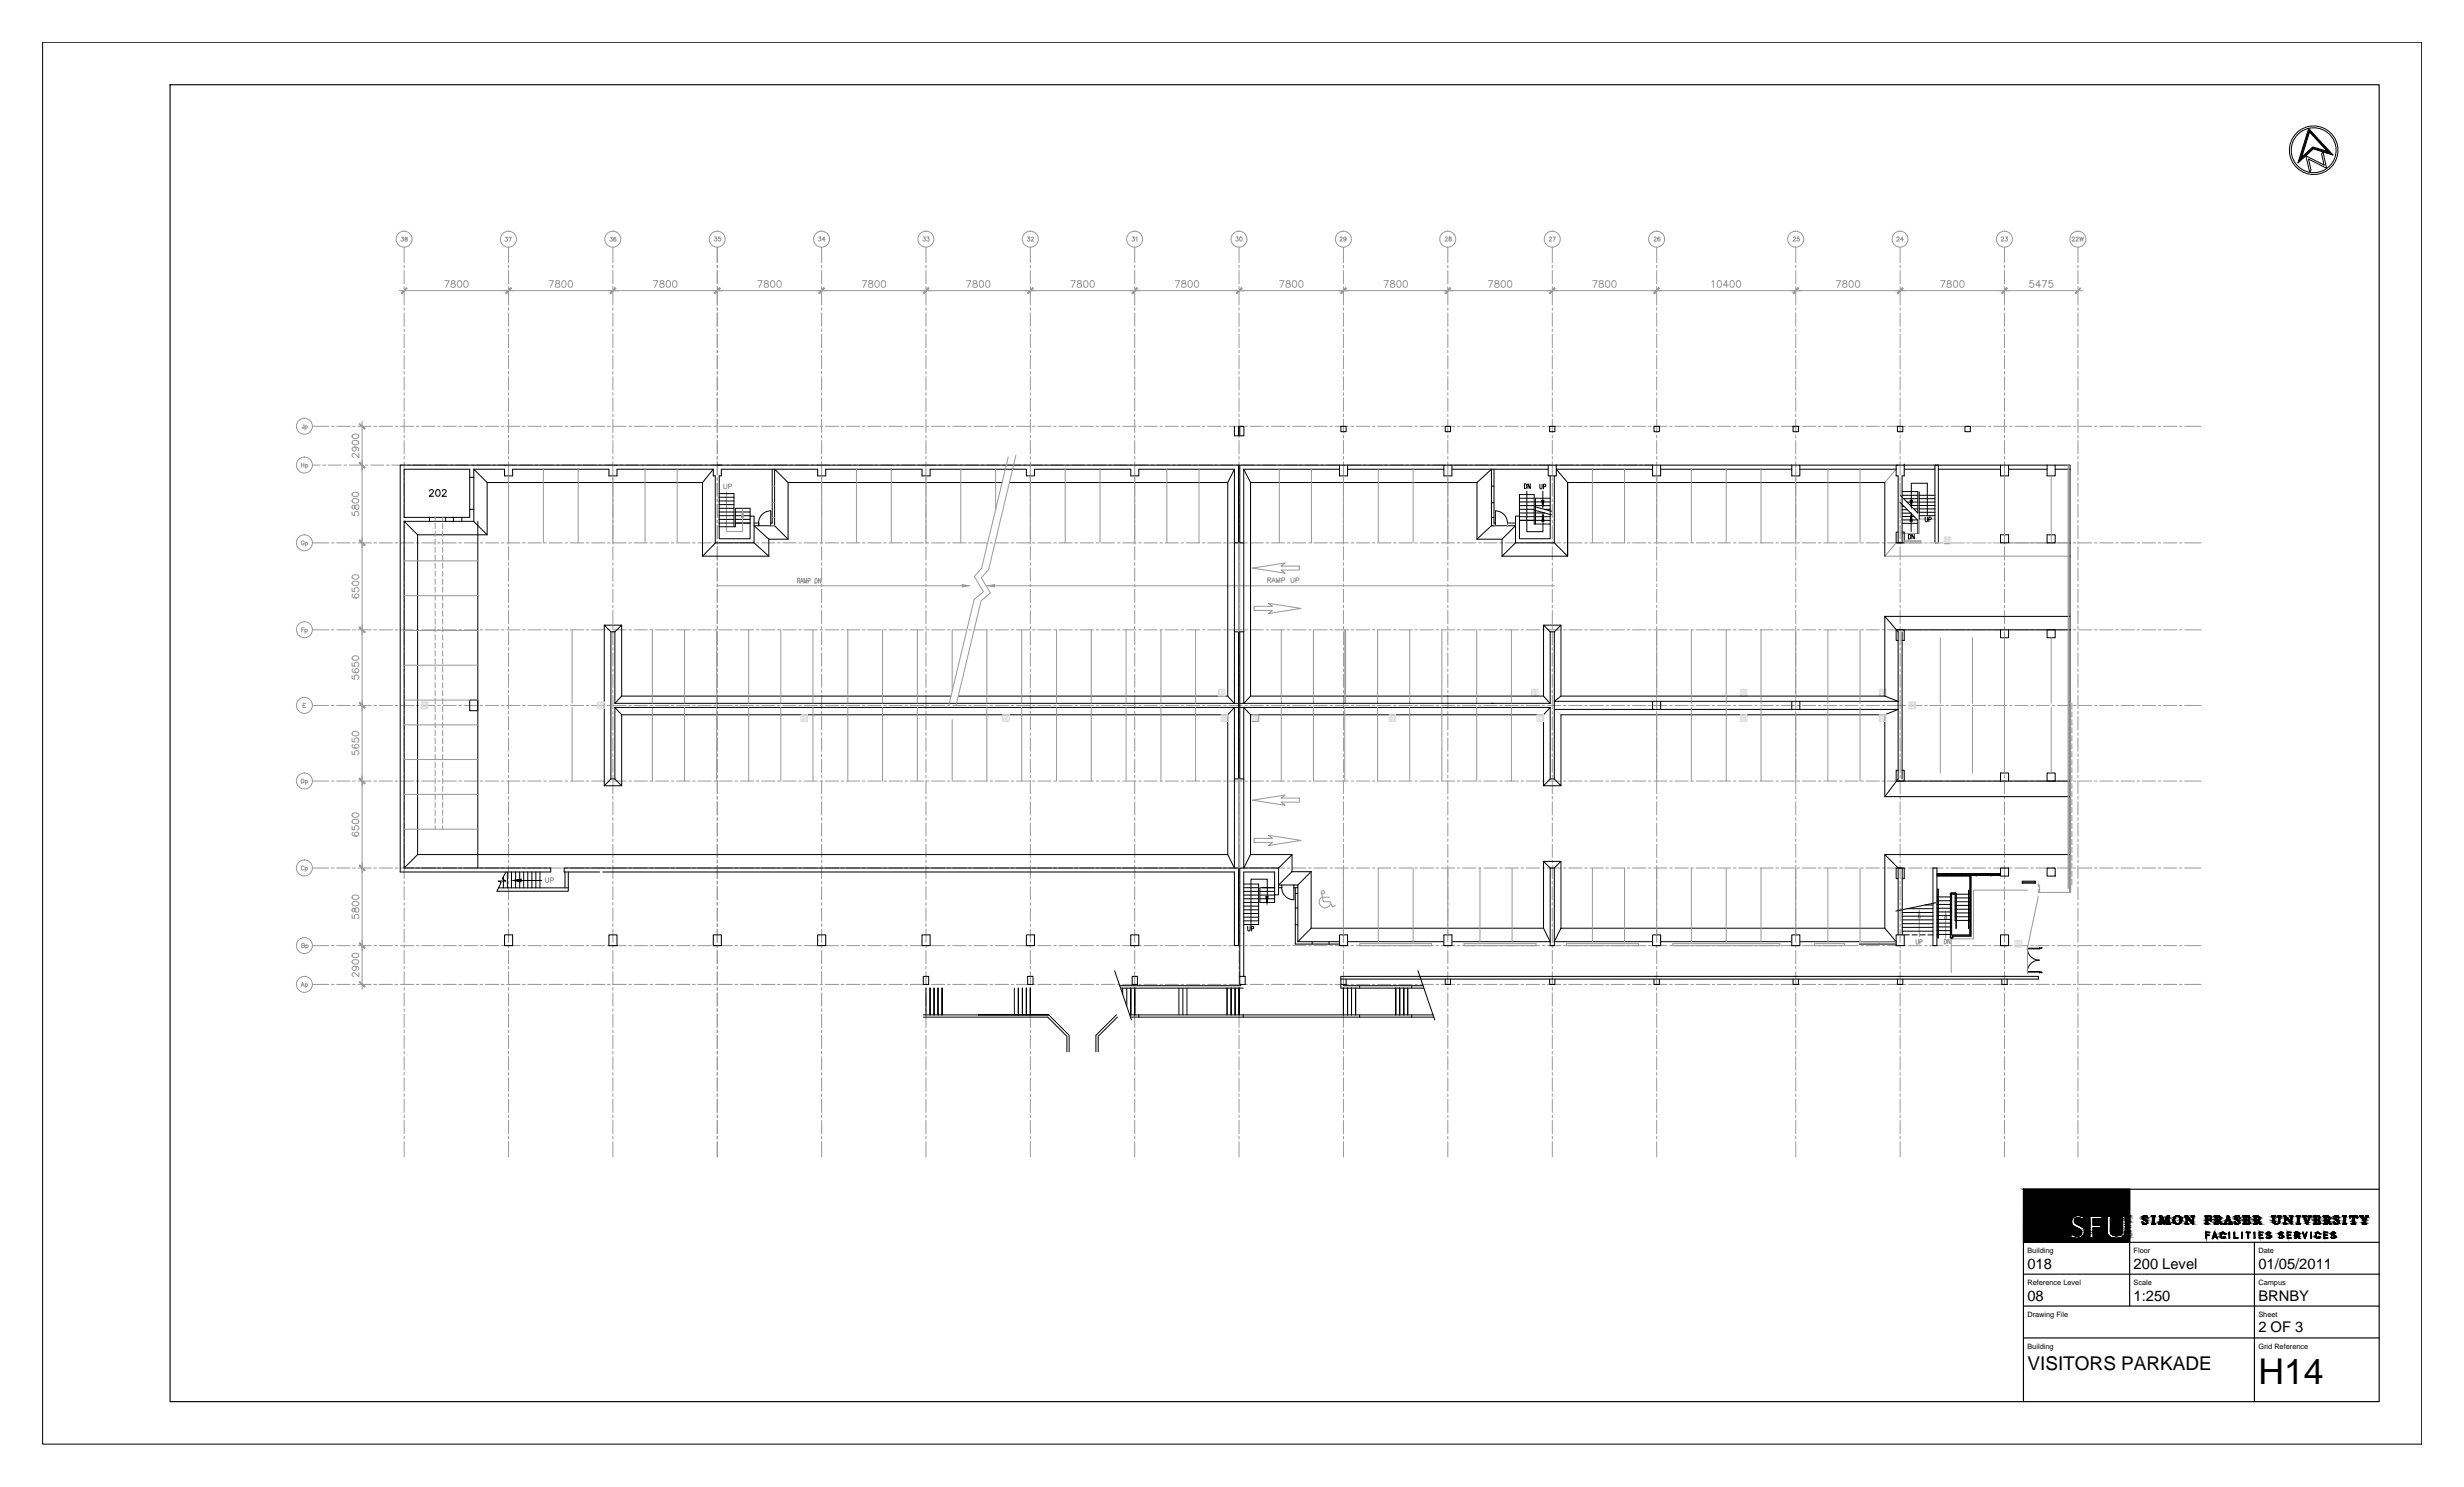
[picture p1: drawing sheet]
<svg xmlns="http://www.w3.org/2000/svg" width="737mm" height="444mm" viewBox="0 0 737 444" stroke-linecap="round" stroke-linejoin="round" font-family="sans-serif">
<defs><g id="words">
<text font-size="10.6" x="675.1" y="413.7">H14</text>
<text font-size="5.7" x="606.1" y="409.5">VISITORS PARKADE</text>
<g font-size="4.4">
<text x="606.1" y="379.2">018</text>
<text x="637.8" y="379.2">200 Level</text>
<text x="675.1" y="379.2">01/05/2011</text>
<text x="606.1" y="388.8">08</text>
<text x="637.8" y="388.8">1:250</text>
<text x="675.1" y="388.8">BRNBY</text>
<text x="675.1" y="398.1">2 OF 3</text>
</g>
<g font-size="2.2">
<text x="606.1" y="374.5">Building</text>
<text x="637.8" y="374.5">Floor</text>
<text x="675.1" y="374.5">Date</text>
<text x="606.1" y="384.1">Reference Level</text>
<text x="637.8" y="384.1">Scale</text>
<text x="675.1" y="384.1">Campus</text>
<text x="606.1" y="393.6">Drawing File</text>
<text x="675.1" y="393.6">Sheet</text>
<text x="606.1" y="403.1">Building</text>
<text x="675.1" y="403.1">Grid Reference</text>
</g>
</g></defs>
<!-- layer: FP018_2|SGR -->
<g fill="none" stroke="#989898" stroke-width=".3">
<path d="M120.8 73.9v4.6M120.8 79.3v.8M152 73.9v4.6M152 79.3v.8M183.2 73.9v4.6M183.2 79.3v.8M214.4 73.9v4.6M214.4 79.3v.8M245.6 73.9v4.6M245.6 79.3v.8M276.8 73.9v4.6M276.8 79.3v.8"/>
<path d="M308 73.9v4.6M308 79.3v.8M339.2 73.9v4.6M339.2 79.3v.8M370.4 73.9v4.6M370.4 79.3v.8M401.6 73.9v4.6M401.6 79.3v.8M432.8 73.9v4.6M432.8 79.3v.8M464.1 73.9v4.6M464.1 79.3v.8"/>
<path d="M495.3 73.9v4.6M495.3 79.3v.8M536.8 73.9v4.6M536.8 79.3v.8M568 73.9v4.6M568 79.3v.8M599.2 73.9v4.6M599.2 79.3v.8M621.2 73.9v4.6M621.2 79.3v.8M120.8 80.9v4M120.8 85.7v.7"/>
<path d="M120.8 87.2v4M120.8 92v.8M120.8 93.6v4M120.8 98.4v.7M120.8 99.9v4M152 80.9v4M152 85.7v.7M152 87.2v4M152 92v.8M152 93.6v4M152 98.4v.7M152 99.9v4"/>
<path d="M183.2 80.9v4M183.2 85.7v.7M183.2 87.2v4M183.2 92v.8M183.2 93.6v4M183.2 98.4v.7M183.2 99.9v4M214.4 80.9v4M214.4 85.7v.7M214.4 87.2v4M214.4 92v.8M214.4 93.6v4"/>
<path d="M214.4 98.4v.7M214.4 99.9v4M245.6 80.9v4M245.6 85.7v.7M245.6 87.2v4M245.6 92v.8M245.6 93.6v4M245.6 98.4v.7M245.6 99.9v4M276.8 80.9v4M276.8 85.7v.7M276.8 87.2v4"/>
<path d="M276.8 92v.8M276.8 93.6v4M276.8 98.4v.7M276.8 99.9v4M308 80.9v4M308 85.7v.7M308 87.2v4M308 92v.8M308 93.6v4M308 98.4v.7M308 99.9v4M339.2 80.9v4"/>
<path d="M339.2 85.7v.7M339.2 87.2v4M339.2 92v.8M339.2 93.6v4M339.2 98.4v.7M339.2 99.9v4M370.4 80.9v4M370.4 85.7v.7M370.4 87.2v4M370.4 92v.8M370.4 93.6v4M370.4 98.4v.7"/>
<path d="M370.4 99.9v4M401.6 80.9v4M401.6 85.7v.7M401.6 87.2v4M401.6 92v.8M401.6 93.6v4M401.6 98.4v.7M401.6 99.9v4M432.8 80.9v4M432.8 85.7v.7M432.8 87.2v4M432.8 92v.8"/>
<path d="M432.8 93.6v4M432.8 98.4v.7M432.8 99.9v4M464.1 80.9v4M464.1 85.7v.7M464.1 87.2v4M464.1 92v.8M464.1 93.6v4M464.1 98.4v.7M464.1 99.9v4M495.3 80.9v4M495.3 85.7v.7"/>
<path d="M495.3 87.2v4M495.3 92v.8M495.3 93.6v4M495.3 98.4v.7M495.3 99.9v4M536.8 80.9v4M536.8 85.7v.7M536.8 87.2v4M536.8 92v.8M536.8 93.6v4M536.8 98.4v.7M536.8 99.9v4"/>
<path d="M568 80.9v4M568 85.7v.7M568 87.2v4M568 92v.8M568 93.6v4M568 98.4v.7M568 99.9v4M599.2 80.9v4M599.2 85.7v.7M599.2 87.2v4M599.2 92v.8M599.2 93.6v4"/>
<path d="M599.2 98.4v.7M599.2 99.9v4M621.2 80.9v4M621.2 85.7v.7M621.2 87.2v4M621.2 92v.8M621.2 93.6v4M621.2 98.4v.7M621.2 99.9v4M120.8 104.7v.8M120.8 106.3v4M120.8 111.1v.7"/>
<path d="M120.8 112.6v4M120.8 117.4v.8M120.8 119v4M152 104.7v.8M152 106.3v4M152 111.1v.7M152 112.6v4M152 117.4v.8M152 119v4M183.2 104.7v.8M183.2 106.3v4M183.2 111.1v.7"/>
<path d="M183.2 112.6v4M183.2 117.4v.8M183.2 119v4M214.4 104.7v.8M214.4 106.3v4M214.4 111.1v.7M214.4 112.6v4M214.4 117.4v.8M214.4 119v4M245.6 104.7v.8M245.6 106.3v4M245.6 111.1v.7"/>
<path d="M245.6 112.6v4M245.6 117.4v.8M245.6 119v4M276.8 104.7v.8M276.8 106.3v4M276.8 111.1v.7M276.8 112.6v4M276.8 117.4v.8M276.8 119v4M308 104.7v.8M308 106.3v4M308 111.1v.7"/>
<path d="M308 112.6v4M308 117.4v.8M308 119v4M339.2 104.7v.8M339.2 106.3v4M339.2 111.1v.7M339.2 112.6v4M339.2 117.4v.8M339.2 119v4M370.4 104.7v.8M370.4 106.3v4M370.4 111.1v.7"/>
<path d="M370.4 112.6v4M370.4 117.4v.8M370.4 119v4M401.6 104.7v.8M401.6 106.3v4M401.6 111.1v.7M401.6 112.6v4M401.6 117.4v.8M401.6 119v4M432.8 104.7v.8M432.8 106.3v4M432.8 111.1v.7"/>
<path d="M432.8 112.6v4M432.8 117.4v.8M432.8 119v4M464.1 104.7v.8M464.1 106.3v4M464.1 111.1v.7M464.1 112.6v4M464.1 117.4v.8M464.1 119v4M495.3 104.7v.8M495.3 106.3v4M495.3 111.1v.7"/>
<path d="M495.3 112.6v4M495.3 117.4v.8M495.3 119v4M536.8 104.7v.8M536.8 106.3v4M536.8 111.1v.7M536.8 112.6v4M536.8 117.4v.8M536.8 119v4M568 104.7v.8M568 106.3v4M568 111.1v.7"/>
<path d="M568 112.6v4M568 117.4v.8M568 119v4M599.2 104.7v.8M599.2 106.3v4M599.2 111.1v.7M599.2 112.6v4M599.2 117.4v.8M599.2 119v4M621.2 104.7v.8M621.2 106.3v4M621.2 111.1v.7"/>
<path d="M621.2 112.6v4M621.2 117.4v.8M621.2 119v4M93.4 139h2.3M93.4 127.4h4.9M96.5 139h.8M98.1 139h3.9M99.1 127.4h.8M100.7 127.4h3.9M102.8 139h.8M104.4 139h4M105.4 127.4h.8"/>
<path d="M107 127.4h4M109.2 139h.8M110.8 139h3.9M111.8 127.4h.8M113.4 127.4h3.9M115.5 139h.8M117.1 139h4M118.1 127.4h.8M119.7 127.4h4M120.8 123.8v.8M120.8 125.3v4M120.8 130.1v.8"/>
<path d="M120.8 131.7v4M120.8 136.5v.8M120.8 138v4M121.9 139h.8M123.5 139h3.9M124.5 127.4h.8M126.1 127.4h3.9M128.2 139h.8M129.8 139h4M130.8 127.4h.8M132.4 127.4h4M134.6 139h.8"/>
<path d="M136.2 139h3.9M137.2 127.4h.8M138.8 127.4h3.9M140.9 139h.8M142.5 139h4M143.5 127.4h.8M145.1 127.4h4M147.3 139h.8M148.9 139h3.9M149.9 127.4h.8M151.5 127.4h3.9M152 123.8v.8"/>
<path d="M152 125.3v4M152 130.1v.8M152 131.7v4M152 136.5v.8M152 138v4M153.6 139h.8M155.2 139h4M156.2 127.4h.8M157.8 127.4h4M160 139h.8M161.6 139h3.9M162.6 127.4h.8"/>
<path d="M164.2 127.4h3.9M166.3 139h.8M167.9 139h4M168.9 127.4h.8M170.5 127.4h4M172.7 139h.8M174.3 139h3.9M175.3 127.4h.8M176.9 127.4h3.9M179 139h.8M180.6 139h4M181.6 127.4h.8"/>
<path d="M183.2 127.4h4M183.2 123.8v.8M183.2 125.3v4M183.2 130.1v.8M183.2 131.7v4M183.2 136.5v.8M183.2 138v4M185.4 139h.8M187 139h3.9M188 127.4h.8M189.6 127.4h3.9M191.7 139h.8"/>
<path d="M193.3 139h4M194.3 127.4h.8M195.9 127.4h4M198.1 139h.8M199.7 139h3.9M200.7 127.4h.8M202.3 127.4h3.9M204.4 139h.8M206 139h4M207 127.4h.8M208.6 127.4h4M210.8 139h.8"/>
<path d="M212.4 139h3.9M213.4 127.4h.8M214.4 123.8v.8M214.4 125.3v4M214.4 130.1v.8M214.4 131.7v4M214.4 136.5v.8M214.4 138v4M215 127.4h3.9M217.1 139h.8M218.7 139h4M219.7 127.4h.8"/>
<path d="M221.3 127.4h4M223.5 139h.8M225.1 139h3.9M226.1 127.4h.8M227.7 127.4h3.9M229.8 139h.8M231.4 139h4M232.4 127.4h.8M234 127.4h4M236.2 139h.8M237.8 139h3.9M238.8 127.4h.8"/>
<path d="M240.4 127.4h3.9M242.5 139h.8M244.1 139h4M245.1 127.4h.8M245.6 123.8v.8M245.6 125.3v4M245.6 130.1v.8M245.6 131.7v4M245.6 136.5v.8M245.6 138v4M246.7 127.4h4M248.9 139h.8"/>
<path d="M250.5 139h3.9M251.5 127.4h.8M253.1 127.4h3.9M255.2 139h.8M256.8 139h4M257.8 127.4h.8M259.4 127.4h4M261.6 139h.8M263.2 139h3.9M264.2 127.4h.8M265.8 127.4h3.9M267.9 139h.8"/>
<path d="M269.5 139h4M270.6 127.4h.7M272.1 127.4h4M274.3 139h.8M275.9 139h3.9M276.8 123.8v.8M276.8 125.3v4M276.8 130.1v.8M276.8 131.7v4M276.8 136.5v.8M276.8 138v4M276.9 127.4h.8"/>
<path d="M278.5 127.4h3.9M280.6 139h.8M282.2 139h4M283.3 127.4h.7M284.8 127.4h4M287 139h.8M288.6 139h3.9M289.6 127.4h.8M291.2 127.4h3.9M293.3 139h.8M294.9 139h4M296 127.4h.7"/>
<path d="M297.5 127.4h4M299.7 139h.8M301.3 139h3.9M302.3 127.4h.8M303.9 127.4h3.9M306 139h.8M307.6 139h4M308 123.8v.8M308 125.3v4M308 130.1v.8M308 131.7v4M308 136.5v.8"/>
<path d="M308 138v4M308.7 127.4h.7M310.2 127.4h4M312.4 139h.8M314 139h3.9M315 127.4h.8M316.6 127.4h3.9M318.7 139h.8M320.3 139h4M321.4 127.4h.7M322.9 127.4h4M325.1 139h.8"/>
<path d="M326.7 139h3.9M327.7 127.4h.8M329.3 127.4h3.9M331.4 139h.8M333 139h4M334.1 127.4h.7M335.6 127.4h4M337.8 139h.8M339.2 123.8v.8M339.2 125.3v4M339.2 130.1v.8M339.2 131.7v4"/>
<path d="M339.2 136.5v.8M339.2 138v4M339.4 139h3.9M340.4 127.4h.8M342 127.4h3.9M344.1 139h.8M345.7 139h4M346.8 127.4h.7M348.3 127.4h4M350.5 139h.8M352.1 139h3.9M353.1 127.4h.8"/>
<path d="M354.7 127.4h3.9M356.8 139h.8M358.4 139h4M359.5 127.4h.7M361 127.4h4M363.2 139h.8M364.8 139h3.9M365.8 127.4h.8M367.4 127.4h3.9M369.5 139h.8M370.4 123.8v.8M370.4 125.3v4"/>
<path d="M370.4 130.1v.8M370.4 131.7v4M370.4 136.5v.8M370.4 138v4M371.1 139h4M372.2 127.4h.7M373.7 127.4h4M375.9 139h.8M377.5 139h3.9M378.5 127.4h.8M380.1 127.4h3.9M382.2 139h.8"/>
<path d="M383.8 139h4M384.9 127.4h.7M386.4 127.4h4M388.6 139h.8M390.2 139h3.9M391.2 127.4h.8M392.8 127.4h3.9M394.9 139h.8M396.5 139h4M397.6 127.4h.7M399.1 127.4h4M401.3 139h.8"/>
<path d="M401.6 123.8v.8M401.6 125.3v4M401.6 130.1v.8M401.6 131.7v4M401.6 136.5v.8M401.6 138v4M402.9 139h3.9M403.9 127.4h.8M405.5 127.4h3.9M407.6 139h.8M409.2 139h4M410.3 127.4h.7"/>
<path d="M411.8 127.4h4M414 139h.8M415.6 139h4M416.6 127.4h.8M418.2 127.4h3.9M420.3 139h.8M421.9 139h4M423 127.4h.7M424.5 127.4h4M426.7 139h.8M428.3 139h4M429.3 127.4h.8"/>
<path d="M430.9 127.4h3.9M432.8 123.8v.8M432.8 125.3v4M432.8 130.1v.8M432.8 131.7v4M432.8 136.5v.8M432.8 138v4M433 139h.8M434.6 139h4M435.7 127.4h.7M437.2 127.4h4M439.4 139h.8"/>
<path d="M441 139h4M442 127.4h.8M443.6 127.4h3.9M445.7 139h.8M447.3 139h4M448.4 127.4h.7M449.9 127.4h4M452.1 139h.8M453.7 139h4M454.7 127.4h.8M456.3 127.4h3.9M458.4 139h.8"/>
<path d="M460 139h4M461.1 127.4h.7M462.6 127.4h4M464.1 123.8v.8M464.1 125.3v4M464.1 130.1v.8M464.1 131.7v4M464.1 136.5v.8M464.1 138v4M464.8 139h.8M466.4 139h4M467.4 127.4h.8"/>
<path d="M469 127.4h3.9M471.1 139h.8M472.7 139h4M473.8 127.4h.7M475.3 127.4h4M477.5 139h.8M479.1 139h4M480.1 127.4h.8M481.7 127.4h3.9M483.8 139h.8M485.4 139h4M486.5 127.4h.7"/>
<path d="M488 127.4h4M490.2 139h.8M491.8 139h2.2M492.8 127.4h.8M494.4 127.4h3.9M495.3 123.8v.8M495.3 125.3v4M495.3 130.1v.8M495.3 131.7v4M495.3 136.5v.8M495.3 138v4M499.2 127.4h.7"/>
<path d="M500.7 127.4h4M505.5 127.4h.8M507.1 127.4h3.9M511.9 127.4h.7M513.4 127.4h4M518.2 127.4h.8M519.8 127.4h3.9M524.6 127.4h.7M526.1 127.4h4M530.9 127.4h.8M532.5 127.4h3.9M536.8 123.8v.8"/>
<path d="M536.8 125.3v4M536.8 130.1v.8M536.8 131.7v4M536.8 136.5v.8M536.8 138v4M537.3 127.4h.7M538.8 127.4h4M543.6 127.4h.8M545.2 127.4h3.9M550 127.4h.7M551.5 127.4h4M556.3 127.4h.8"/>
<path d="M557.9 127.4h3.9M562.7 127.4h.7M564.2 127.4h4M568 123.8v.8M568 125.3v4M568 130.1v.8M568 131.7v4M568 136.5v.8M568 138v4M569 127.4h.8M570.6 127.4h3.9M575.4 127.4h.7"/>
<path d="M576.9 127.4h4M581.7 127.4h.8M583.3 127.4h3.9M588.1 127.4h.7M589.6 127.4h4M594.4 127.4h.8M596 127.4h3.9M599.2 123.8v.8M599.2 125.3v4M599.2 130.1v.8M599.2 131.7v4M599.2 136.5v.8"/>
<path d="M599.2 138v4M600.8 127.4h.7M602.3 127.4h4M607.1 127.4h.8M608.7 127.4h3.9M613.5 127.4h.7M615 127.4h4M619.8 127.4h.8M621.2 123.8v.8M621.2 125.3v4M621.2 130.1v.8M621.2 131.7v4"/>
<path d="M621.2 136.5v.8M621.2 138v4M621.4 127.4h3.9M626.2 127.4h.7M627.7 127.4h4M632.5 127.4h.8M634.1 127.4h3.9M638.9 127.4h.7M640.4 127.4h4M645.2 127.4h.8M646.8 127.4h3.9M651.6 127.4h.7"/>
<path d="M653.1 127.4h4.9M120.8 142.8v.8M120.8 144.4v4M120.8 149.2v.8M120.8 150.7v4M120.8 155.5v.8M120.8 157.1v4M152 142.8v.8M152 144.4v4M152 149.2v.8M152 150.7v4M152 155.5v.8"/>
<path d="M152 157.1v4M183.2 142.8v.8M183.2 144.4v4M183.2 149.2v.8M183.2 150.7v4M183.2 155.5v.8M183.2 157.1v4M214.4 142.8v.8M214.4 144.4v4M214.4 149.2v.8M214.4 150.7v4M214.4 155.5v.8"/>
<path d="M214.4 157.1v4M245.6 142.8v.8M245.6 144.4v4M245.6 149.2v.8M245.6 150.7v4M245.6 155.5v.8M245.6 157.1v4M276.8 142.8v.8M276.8 144.4v4M276.8 149.2v.8M276.8 150.7v4M276.8 155.5v.8"/>
<path d="M276.8 157.1v4M308 142.8v.8M308 144.4v4M308 149.2v.8M308 150.7v4M308 155.5v.8M308 157.1v4M339.2 142.8v.8M339.2 144.4v4M339.2 149.2v.8M339.2 150.7v4M339.2 155.5v.8"/>
<path d="M339.2 157.1v4M370.4 142.8v.8M370.4 144.4v4M370.4 149.2v.8M370.4 150.7v4M370.4 155.5v.8M370.4 157.1v4M401.6 142.8v.8M401.6 144.4v4M401.6 149.2v.8M401.6 150.7v4M401.6 155.5v.8"/>
<path d="M401.6 157.1v4M432.8 142.8v.8M432.8 144.4v4M432.8 149.2v.8M432.8 150.7v4M432.8 155.5v.8M432.8 157.1v4M464.1 142.8v.8M464.1 144.4v4M464.1 149.2v.8M464.1 150.7v4M464.1 155.5v.8"/>
<path d="M464.1 157.1v4M495.3 142.8v.8M495.3 144.4v4M495.3 149.2v.8M495.3 150.7v4M495.3 155.5v.8M495.3 157.1v4M536.8 142.8v.8M536.8 144.4v4M536.8 149.2v.8M536.8 150.7v4M536.8 155.5v.8"/>
<path d="M536.8 157.1v4M568 142.8v.8M568 144.4v4M568 149.2v.8M568 150.7v4M568 155.5v.8M568 157.1v4M599.2 142.8v.8M599.2 144.4v4M599.2 149.2v.8M599.2 150.7v4M599.2 155.5v.8"/>
<path d="M599.2 157.1v4M621.2 142.8v.8M621.2 144.4v4M621.2 149.2v.8M621.2 150.7v4M621.2 155.5v.8M621.2 157.1v4M93.4 162.3h4.9M99.1 162.3h.8M100.7 162.3h3.9M105.4 162.3h.8M107 162.3h4"/>
<path d="M111.8 162.3h.8M113.4 162.3h3.9M118.1 162.3h.8M119.7 162.3h4M120.8 161.9v.8M120.8 163.4v4M120.8 168.2v.8M120.8 169.8v4M120.8 174.6v.8M120.8 176.1v4M124.5 162.3h.8M126.1 162.3h3.9"/>
<path d="M130.8 162.3h.8M132.4 162.3h4M137.2 162.3h.8M138.8 162.3h3.9M143.5 162.3h.8M145.1 162.3h4M149.9 162.3h.8M151.5 162.3h3.9M152 161.9v.8M152 163.4v4M152 168.2v.8M152 169.8v4"/>
<path d="M152 174.6v.8M152 176.1v4M156.2 162.3h.8M157.8 162.3h4M162.6 162.3h.8M164.2 162.3h3.9M168.9 162.3h.8M170.5 162.3h4M175.3 162.3h.8M176.9 162.3h3.9M181.6 162.3h.8M183.2 162.3h4"/>
<path d="M183.2 161.9v.8M183.2 163.4v4M183.2 168.2v.8M183.2 169.8v4M183.2 174.6v.8M183.2 176.1v4M188 162.3h.8M189.6 162.3h3.9M194.3 162.3h.8M195.9 162.3h4M200.7 162.3h.8M202.3 162.3h3.9"/>
<path d="M207 162.3h.8M208.6 162.3h4M213.4 162.3h.8M214.4 161.9v.8M214.4 163.4v4M214.4 168.2v.8M214.4 169.8v4M214.4 174.6v.8M214.4 176.1v4M215 162.3h3.9M219.7 162.3h.8M221.3 162.3h4"/>
<path d="M226.1 162.3h.8M227.7 162.3h3.9M232.4 162.3h.8M234 162.3h4M238.8 162.3h.8M240.4 162.3h3.9M245.1 162.3h.8M245.6 161.9v.8M245.6 163.4v4M245.6 168.2v.8M245.6 169.8v4M245.6 174.6v.8"/>
<path d="M245.6 176.1v4M246.7 162.3h4M251.5 162.3h.8M253.1 162.3h3.9M257.8 162.3h.8M259.4 162.3h4M264.2 162.3h.8M265.8 162.3h3.9M270.6 162.3h.7M272.1 162.3h4M276.8 161.9v.8M276.8 163.4v4"/>
<path d="M276.8 168.2v.8M276.8 169.8v4M276.8 174.6v.8M276.8 176.1v4M276.9 162.3h.8M278.5 162.3h3.9M283.3 162.3h.7M284.8 162.3h4M289.6 162.3h.8M291.2 162.3h3.9M296 162.3h.7M297.5 162.3h4"/>
<path d="M302.3 162.3h.8M303.9 162.3h3.9M308 161.9v.8M308 163.4v4M308 168.2v.8M308 169.8v4M308 174.6v.8M308 176.1v4M308.7 162.3h.7M310.2 162.3h4M315 162.3h.8M316.6 162.3h3.9"/>
<path d="M321.4 162.3h.7M322.9 162.3h4M327.7 162.3h.8M329.3 162.3h3.9M334.1 162.3h.7M335.6 162.3h4M339.2 161.9v.8M339.2 163.4v4M339.2 168.2v.8M339.2 169.8v4M339.2 174.6v.8M339.2 176.1v4"/>
<path d="M340.4 162.3h.8M342 162.3h3.9M346.8 162.3h.7M348.3 162.3h4M353.1 162.3h.8M354.7 162.3h3.9M359.5 162.3h.7M361 162.3h4M365.8 162.3h.8M367.4 162.3h3.9M370.4 161.9v.8M370.4 163.4v4"/>
<path d="M370.4 168.2v.8M370.4 169.8v4M370.4 174.6v.8M370.4 176.1v4M372.2 162.3h.7M373.7 162.3h4M378.5 162.3h.8M380.1 162.3h3.9M384.9 162.3h.7M386.4 162.3h4M391.2 162.3h.8M392.8 162.3h3.9"/>
<path d="M397.6 162.3h.7M399.1 162.3h4M401.6 161.9v.8M401.6 163.4v4M401.6 168.2v.8M401.6 169.8v4M401.6 174.6v.8M401.6 176.1v4M403.9 162.3h.8M405.5 162.3h3.9M410.3 162.3h.7M411.8 162.3h4"/>
<path d="M416.6 162.3h.8M418.2 162.3h3.9M423 162.3h.7M424.5 162.3h4M429.3 162.3h.8M430.9 162.3h3.9M432.8 161.9v.8M432.8 163.4v4M432.8 168.2v.8M432.8 169.8v4M432.8 174.6v.8M432.8 176.1v4"/>
<path d="M435.7 162.3h.7M437.2 162.3h4M442 162.3h.8M443.6 162.3h3.9M448.4 162.3h.7M449.9 162.3h4M454.7 162.3h.8M456.3 162.3h3.9M461.1 162.3h.7M462.6 162.3h4M464.1 161.9v.8M464.1 163.4v4"/>
<path d="M464.1 168.2v.8M464.1 169.8v4M464.1 174.6v.8M464.1 176.1v4M467.4 162.3h.8M469 162.3h3.9M473.8 162.3h.7M475.3 162.3h4M480.1 162.3h.8M481.7 162.3h3.9M486.5 162.3h.7M488 162.3h4"/>
<path d="M492.8 162.3h.8M494.4 162.3h3.9M495.3 161.9v.8M495.3 163.4v4M495.3 168.2v.8M495.3 169.8v4M495.3 174.6v.8M495.3 176.1v4M499.2 162.3h.7M500.7 162.3h4M505.5 162.3h.8M507.1 162.3h3.9"/>
<path d="M511.9 162.3h.7M513.4 162.3h4M518.2 162.3h.8M519.8 162.3h3.9M524.6 162.3h.7M526.1 162.3h4M530.9 162.3h.8M532.5 162.3h3.9M536.8 161.9v.8M536.8 163.4v4M536.8 168.2v.8M536.8 169.8v4"/>
<path d="M536.8 174.6v.8M536.8 176.1v4M537.3 162.3h.7M538.8 162.3h4M543.6 162.3h.8M545.2 162.3h3.9M550 162.3h.7M551.5 162.3h4M556.3 162.3h.8M557.9 162.3h3.9M562.7 162.3h.7M564.2 162.3h4"/>
<path d="M568 161.9v.8M568 163.4v4M568 168.2v.8M568 169.8v4M568 174.6v.8M568 176.1v4M569 162.3h.8M570.6 162.3h3.9M575.4 162.3h.7M576.9 162.3h4M581.7 162.3h.8M583.3 162.3h3.9"/>
<path d="M588.1 162.3h.7M589.6 162.3h4M594.4 162.3h.8M596 162.3h3.9M599.2 161.9v.8M599.2 163.4v4M599.2 168.2v.8M599.2 169.8v4M599.2 174.6v.8M599.2 176.1v4M600.8 162.3h.7M602.3 162.3h4"/>
<path d="M607.1 162.3h.8M608.7 162.3h3.9M613.5 162.3h.7M615 162.3h4M619.8 162.3h.8M621.2 161.9v.8M621.2 163.4v4M621.2 168.2v.8M621.2 169.8v4M621.2 174.6v.8M621.2 176.1v4M621.4 162.3h3.9"/>
<path d="M626.2 162.3h.7M627.7 162.3h4M632.5 162.3h.8M634.1 162.3h3.9M638.9 162.3h.7M640.4 162.3h4M645.2 162.3h.8M646.8 162.3h3.9M651.6 162.3h.7M653.1 162.3h4.9M93.4 188.3h4.9M99.1 188.3h.8"/>
<path d="M100.7 188.3h3.9M105.4 188.3h.8M107 188.3h4M111.8 188.3h.8M113.4 188.3h3.9M118.1 188.3h.8M119.7 188.3h4M120.8 180.9v.8M120.8 182.5v4M120.8 187.3v.8M120.8 188.8v4M120.8 193.6v.8"/>
<path d="M120.8 195.2v4M120.8 200v.8M124.5 188.3h.8M126.1 188.3h3.9M130.8 188.3h.8M132.4 188.3h4M137.2 188.3h.8M138.8 188.3h3.9M143.5 188.3h.8M145.1 188.3h4M149.9 188.3h.8M151.5 188.3h3.9"/>
<path d="M152 180.9v.8M152 182.5v4M152 187.3v.8M152 188.8v4M152 193.6v.8M152 195.2v4M152 200v.8M156.2 188.3h.8M157.8 188.3h4M162.6 188.3h.8M164.2 188.3h3.9M168.9 188.3h.8"/>
<path d="M170.5 188.3h4M175.3 188.3h.8M176.9 188.3h3.9M181.6 188.3h.8M183.2 188.3h4M183.2 180.9v.8M183.2 182.5v4M183.2 187.3v.8M183.2 188.8v4M183.2 193.6v.8M183.2 195.2v4M183.2 200v.8"/>
<path d="M188 188.3h.8M189.6 188.3h3.9M194.3 188.3h.8M195.9 188.3h4M200.7 188.3h.8M202.3 188.3h3.9M207 188.3h.8M208.6 188.3h4M213.4 188.3h.8M214.4 180.9v.8M214.4 182.5v4M214.4 187.3v.8"/>
<path d="M214.4 188.8v4M214.4 193.6v.8M214.4 195.2v4M214.4 200v.8M215 188.3h3.9M219.7 188.3h.8M221.3 188.3h4M226.1 188.3h.8M227.7 188.3h3.9M232.4 188.3h.8M234 188.3h4M238.8 188.3h.8"/>
<path d="M240.4 188.3h3.9M245.1 188.3h.8M245.6 180.9v.8M245.6 182.5v4M245.6 187.3v.8M245.6 188.8v4M245.6 193.6v.8M245.6 195.2v4M245.6 200v.8M246.7 188.3h4M251.5 188.3h.8M253.1 188.3h3.9"/>
<path d="M257.8 188.3h.8M259.4 188.3h4M264.2 188.3h.8M265.8 188.3h3.9M270.6 188.3h.7M272.1 188.3h4M276.8 180.9v.8M276.8 182.5v4M276.8 187.3v.8M276.8 188.8v4M276.8 193.6v.8M276.8 195.2v4"/>
<path d="M276.8 200v.8M276.9 188.3h.8M278.5 188.3h3.9M283.3 188.3h.7M284.8 188.3h4M289.6 188.3h.8M291.2 188.3h3.9M296 188.3h.7M297.5 188.3h4M302.3 188.3h.8M303.9 188.3h3.9M308 180.9v.8"/>
<path d="M308 182.5v4M308 187.3v.8M308 188.8v4M308 193.6v.8M308 195.2v4M308 200v.8M308.7 188.3h.7M310.2 188.3h4M315 188.3h.8M316.6 188.3h3.9M321.4 188.3h.7M322.9 188.3h4"/>
<path d="M327.7 188.3h.8M329.3 188.3h3.9M334.1 188.3h.7M335.6 188.3h4M339.2 180.9v.8M339.2 182.5v4M339.2 187.3v.8M339.2 188.8v4M339.2 193.6v.8M339.2 195.2v4M339.2 200v.8M340.4 188.3h.8"/>
<path d="M342 188.3h3.9M346.8 188.3h.7M348.3 188.3h4M353.1 188.3h.8M354.7 188.3h3.9M359.5 188.3h.7M361 188.3h4M365.8 188.3h.8M367.4 188.3h3.9M370.4 180.9v.8M370.4 182.5v4M370.4 187.3v.8"/>
<path d="M370.4 188.8v4M370.4 193.6v.8M370.4 195.2v4M370.4 200v.8M372.2 188.3h.7M373.7 188.3h4M378.5 188.3h.8M380.1 188.3h3.9M384.9 188.3h.7M386.4 188.3h4M391.2 188.3h.8M392.8 188.3h3.9"/>
<path d="M397.6 188.3h.7M399.1 188.3h4M401.6 180.9v.8M401.6 182.5v4M401.6 187.3v.8M401.6 188.8v4M401.6 193.6v.8M401.6 195.2v4M401.6 200v.8M403.9 188.3h.8M405.5 188.3h3.9M410.3 188.3h.7"/>
<path d="M411.8 188.3h4M416.6 188.3h.8M418.2 188.3h3.9M423 188.3h.7M424.5 188.3h4M429.3 188.3h.8M430.9 188.3h3.9M432.8 180.9v.8M432.8 182.5v4M432.8 187.3v.8M432.8 188.8v4M432.8 193.6v.8"/>
<path d="M432.8 195.2v4M432.8 200v.8M435.7 188.3h.7M437.2 188.3h4M442 188.3h.8M443.6 188.3h3.9M448.4 188.3h.7M449.9 188.3h4M454.7 188.3h.8M456.3 188.3h3.9M461.1 188.3h.7M462.6 188.3h4"/>
<path d="M464.1 180.9v.8M464.1 182.5v4M464.1 187.3v.8M464.1 188.8v4M464.1 193.6v.8M464.1 195.2v4M464.1 200v.8M467.4 188.3h.8M469 188.3h3.9M473.8 188.3h.7M475.3 188.3h4M480.1 188.3h.8"/>
<path d="M481.7 188.3h3.9M486.5 188.3h.7M488 188.3h4M492.8 188.3h.8M494.4 188.3h3.9M495.3 180.9v.8M495.3 182.5v4M495.3 187.3v.8M495.3 188.8v4M495.3 193.6v.8M495.3 195.2v4M495.3 200v.8"/>
<path d="M499.2 188.3h.7M500.7 188.3h4M505.5 188.3h.8M507.1 188.3h3.9M511.9 188.3h.7M513.4 188.3h4M518.2 188.3h.8M519.8 188.3h3.9M524.6 188.3h.7M526.1 188.3h4M530.9 188.3h.8M532.5 188.3h3.9"/>
<path d="M536.8 180.9v.8M536.8 182.5v4M536.8 187.3v.8M536.8 188.8v4M536.8 193.6v.8M536.8 195.2v4M536.8 200v.8M537.3 188.3h.7M538.8 188.3h4M543.6 188.3h.8M545.2 188.3h3.9M550 188.3h.7"/>
<path d="M551.5 188.3h4M556.3 188.3h.8M557.9 188.3h3.9M562.7 188.3h.7M564.2 188.3h4M568 180.9v.8M568 182.5v4M568 187.3v.8M568 188.8v4M568 193.6v.8M568 195.2v4M568 200v.8"/>
<path d="M569 188.3h.8M570.6 188.3h3.9M575.4 188.3h.7M576.9 188.3h4M581.7 188.3h.8M583.3 188.3h3.9M588.1 188.3h.7M589.6 188.3h4M594.4 188.3h.8M596 188.3h3.9M599.2 180.9v.8M599.2 182.5v4"/>
<path d="M599.2 187.3v.8M599.2 188.8v4M599.2 193.6v.8M599.2 195.2v4M599.2 200v.8M600.8 188.3h.7M602.3 188.3h4M607.1 188.3h.8M608.7 188.3h3.9M613.5 188.3h.7M615 188.3h4M619.8 188.3h.8"/>
<path d="M621.2 180.9v.8M621.2 182.5v4M621.2 187.3v.8M621.2 188.8v4M621.2 193.6v.8M621.2 195.2v4M621.2 200v.8M621.4 188.3h3.9M626.2 188.3h.7M627.7 188.3h4M632.5 188.3h.8M634.1 188.3h3.9"/>
<path d="M638.9 188.3h.7M640.4 188.3h4M645.2 188.3h.8M646.8 188.3h3.9M651.6 188.3h.7M653.1 188.3h4.9M93.4 210.9h4.9M99.1 210.9h.8M100.7 210.9h3.9M105.4 210.9h.8M107 210.9h4M111.8 210.9h.8"/>
<path d="M113.4 210.9h3.9M118.1 210.9h.8M119.7 210.9h4M120.8 201.5v4M120.8 206.3v.8M120.8 207.9v4M120.8 212.7v.8M120.8 214.2v4M120.8 219v.8M124.5 210.9h.8M126.1 210.9h3.9M130.8 210.9h.8"/>
<path d="M132.4 210.9h4M137.2 210.9h.8M138.8 210.9h3.9M143.5 210.9h.8M145.1 210.9h4M149.9 210.9h.8M151.5 210.9h3.9M152 201.5v4M152 206.3v.8M152 207.9v4M152 212.7v.8M152 214.2v4"/>
<path d="M152 219v.8M156.2 210.9h.8M157.8 210.9h4M162.6 210.9h.8M164.2 210.9h3.9M168.9 210.9h.8M170.5 210.9h4M175.3 210.9h.8M176.9 210.9h3.9M181.6 210.9h.8M183.2 201.5v4M183.2 206.3v.8"/>
<path d="M183.2 207.9v4M183.2 212.7v.8M183.2 214.2v4M183.2 219v.8M183.2 210.9h4M188 210.9h.8M189.6 210.9h3.9M194.3 210.9h.8M195.9 210.9h4M200.7 210.9h.8M202.3 210.9h3.9M207 210.9h.8"/>
<path d="M208.6 210.9h4M213.4 210.9h.8M214.4 201.5v4M214.4 206.3v.8M214.4 207.9v4M214.4 212.7v.8M214.4 214.2v4M214.4 219v.8M215 210.9h3.9M219.7 210.9h.8M221.3 210.9h4M226.1 210.9h.8"/>
<path d="M227.7 210.9h3.9M232.4 210.9h.8M234 210.9h4M238.8 210.9h.8M240.4 210.9h3.9M245.1 210.9h.8M245.6 201.5v4M245.6 206.3v.8M245.6 207.9v4M245.6 212.7v.8M245.6 214.2v4M245.6 219v.8"/>
<path d="M246.7 210.9h4M251.5 210.9h.8M253.1 210.9h3.9M257.8 210.9h.8M259.4 210.9h4M264.2 210.9h.8M265.8 210.9h3.9M270.6 210.9h.7M272.1 210.9h4M276.8 201.5v4M276.8 206.3v.8M276.8 207.9v4"/>
<path d="M276.8 212.7v.8M276.8 214.2v4M276.8 219v.8M276.9 210.9h.8M278.5 210.9h3.9M283.3 210.9h.7M284.8 210.9h4M289.6 210.9h.8M291.2 210.9h3.9M296 210.9h.7M297.5 210.9h4M302.3 210.9h.8"/>
<path d="M303.9 210.9h3.9M308 201.5v4M308 206.3v.8M308 207.9v4M308 212.7v.8M308 214.2v4M308 219v.8M308.7 210.9h.7M310.2 210.9h4M315 210.9h.8M316.6 210.9h3.9M321.4 210.9h.7"/>
<path d="M322.9 210.9h4M327.7 210.9h.8M329.3 210.9h3.9M334.1 210.9h.7M335.6 210.9h4M339.2 201.5v4M339.2 206.3v.8M339.2 207.9v4M339.2 212.7v.8M339.2 214.2v4M339.2 219v.8M340.4 210.9h.8"/>
<path d="M342 210.9h3.9M346.8 210.9h.7M348.3 210.9h4M353.1 210.9h.8M354.7 210.9h3.9M359.5 210.9h.7M361 210.9h4M365.8 210.9h.8M367.4 210.9h3.9M370.4 201.5v4M370.4 206.3v.8M370.4 207.9v4"/>
<path d="M370.4 212.7v.8M370.4 214.2v4M370.4 219v.8M372.2 210.9h.7M373.7 210.9h4M378.5 210.9h.8M380.1 210.9h3.9M384.9 210.9h.7M386.4 210.9h4M391.2 210.9h.8M392.8 210.9h3.9M397.6 210.9h.7"/>
<path d="M399.1 210.9h4M401.6 201.5v4M401.6 206.3v.8M401.6 207.9v4M401.6 212.7v.8M401.6 214.2v4M401.6 219v.8M403.9 210.9h.8M405.5 210.9h3.9M410.3 210.9h.7M411.8 210.9h4M416.6 210.9h.8"/>
<path d="M418.2 210.9h3.9M423 210.9h.7M424.5 210.9h4M429.3 210.9h.8M430.9 210.9h3.9M432.8 201.5v4M432.8 206.3v.8M432.8 207.9v4M432.8 212.7v.8M432.8 214.2v4M432.8 219v.8M435.7 210.9h.7"/>
<path d="M437.2 210.9h4M442 210.9h.8M443.6 210.9h3.9M448.4 210.9h.7M449.9 210.9h4M454.7 210.9h.8M456.3 210.9h3.9M461.1 210.9h.7M462.6 210.9h4M464.1 201.5v4M464.1 206.3v.8M464.1 207.9v4"/>
<path d="M464.1 212.7v.8M464.1 214.2v4M464.1 219v.8M467.4 210.9h.8M469 210.9h3.9M473.8 210.9h.7M475.3 210.9h4M480.1 210.9h.8M481.7 210.9h3.9M486.5 210.9h.7M488 210.9h4M492.8 210.9h.8"/>
<path d="M494.4 210.9h3.9M495.3 201.5v4M495.3 206.3v.8M495.3 207.9v4M495.3 212.7v.8M495.3 214.2v4M495.3 219v.8M499.2 210.9h.7M500.7 210.9h4M505.5 210.9h.8M507.1 210.9h3.9M511.9 210.9h.7"/>
<path d="M513.4 210.9h4M518.2 210.9h.8M519.8 210.9h3.9M524.6 210.9h.7M526.1 210.9h4M530.9 210.9h.8M532.5 210.9h3.9M536.8 201.5v4M536.8 206.3v.8M536.8 207.9v4M536.8 212.7v.8M536.8 214.2v4"/>
<path d="M536.8 219v.8M537.3 210.9h.7M538.8 210.9h4M543.6 210.9h.8M545.2 210.9h3.9M550 210.9h.7M551.5 210.9h4M556.3 210.9h.8M557.9 210.9h3.9M562.7 210.9h.7M564.2 210.9h4M568 201.5v4"/>
<path d="M568 206.3v.8M568 207.9v4M568 212.7v.8M568 214.2v4M568 219v.8M569 210.9h.8M570.6 210.9h3.9M575.4 210.9h.7M576.9 210.9h4M581.7 210.9h.8M583.3 210.9h3.9M588.1 210.9h.7"/>
<path d="M589.6 210.9h4M594.4 210.9h.8M596 210.9h3.9M599.2 201.5v4M599.2 206.3v.8M599.2 207.9v4M599.2 212.7v.8M599.2 214.2v4M599.2 219v.8M600.8 210.9h.7M602.3 210.9h4M607.1 210.9h.8"/>
<path d="M608.7 210.9h3.9M613.5 210.9h.7M615 210.9h4M619.8 210.9h.8M621.2 201.5v4M621.2 206.3v.8M621.2 207.9v4M621.2 212.7v.8M621.2 214.2v4M621.2 219v.8M621.4 210.9h3.9M626.2 210.9h.7"/>
<path d="M627.7 210.9h4M632.5 210.9h.8M634.1 210.9h3.9M638.9 210.9h.7M640.4 210.9h4M645.2 210.9h.8M646.8 210.9h3.9M651.6 210.9h.7M653.1 210.9h4.9M93.4 233.5h4.9M99.1 233.5h.8M100.7 233.5h3.9"/>
<path d="M105.4 233.5h.8M107 233.5h4M111.8 233.5h.8M113.4 233.5h3.9M118.1 233.5h.8M119.7 233.5h4M120.8 220.6v4M120.8 225.4v.8M120.8 227v3.9M120.8 231.7v.8M120.8 233.3v4M120.8 238.1v.8"/>
<path d="M120.8 239.7v3.9M124.5 233.5h.8M126.1 233.5h3.9M130.8 233.5h.8M132.4 233.5h4M137.2 233.5h.8M138.8 233.5h3.9M143.5 233.5h.8M145.1 233.5h4M149.9 233.5h.8M151.5 233.5h3.9M152 220.6v4"/>
<path d="M152 225.4v.8M152 227v3.9M152 231.7v.8M152 233.3v4M152 238.1v.8M152 239.7v3.9M156.2 233.5h.8M157.8 233.5h4M162.6 233.5h.8M164.2 233.5h3.9M168.9 233.5h.8M170.5 233.5h4"/>
<path d="M175.3 233.5h.8M176.9 233.5h3.9M181.6 233.5h.8M183.2 233.5h4M183.2 220.6v4M183.2 225.4v.8M183.2 227v3.9M183.2 231.7v.8M183.2 233.3v4M183.2 238.1v.8M183.2 239.7v3.9M188 233.5h.8"/>
<path d="M189.6 233.5h3.9M194.3 233.5h.8M195.9 233.5h4M200.7 233.5h.8M202.3 233.5h3.9M207 233.5h.8M208.6 233.5h4M213.4 233.5h.8M214.4 220.6v4M214.4 225.4v.8M214.4 227v3.9M214.4 231.7v.8"/>
<path d="M214.4 233.3v4M214.4 238.1v.8M214.4 239.7v3.9M215 233.5h3.9M219.7 233.5h.8M221.3 233.5h4M226.1 233.5h.8M227.7 233.5h3.9M232.4 233.5h.8M234 233.5h4M238.8 233.5h.8M240.4 233.5h3.9"/>
<path d="M245.1 233.5h.8M245.6 220.6v4M245.6 225.4v.8M245.6 227v3.9M245.6 231.7v.8M245.6 233.3v4M245.6 238.1v.8M245.6 239.7v3.9M246.7 233.5h4M251.5 233.5h.8M253.1 233.5h3.9M257.8 233.5h.8"/>
<path d="M259.4 233.5h4M264.2 233.5h.8M265.8 233.5h3.9M270.6 233.5h.7M272.1 233.5h4M276.8 220.6v4M276.8 225.4v.8M276.8 227v3.9M276.8 231.7v.8M276.8 233.3v4M276.8 238.1v.8M276.8 239.7v3.9"/>
<path d="M276.9 233.5h.8M278.5 233.5h3.9M283.3 233.5h.7M284.8 233.5h4M289.6 233.5h.8M291.2 233.5h3.9M296 233.5h.7M297.5 233.5h4M302.3 233.5h.8M303.9 233.5h3.9M308 220.6v4M308 225.4v.8"/>
<path d="M308 227v3.9M308 231.7v.8M308 233.3v4M308 238.1v.8M308 239.7v3.9M308.7 233.5h.7M310.2 233.5h4M315 233.5h.8M316.6 233.5h3.9M321.4 233.5h.7M322.9 233.5h4M327.7 233.5h.8"/>
<path d="M329.3 233.5h3.9M334.1 233.5h.7M335.6 233.5h4M339.2 220.6v4M339.2 225.4v.8M339.2 227v3.9M339.2 231.7v.8M339.2 233.3v4M339.2 238.1v.8M339.2 239.7v3.9M340.4 233.5h.8M342 233.5h3.9"/>
<path d="M346.8 233.5h.7M348.3 233.5h4M353.1 233.5h.8M354.7 233.5h3.9M359.5 233.5h.7M361 233.5h4M365.8 233.5h.8M367.4 233.5h3.9M370.4 220.6v4M370.4 225.4v.8M370.4 227v3.9M370.4 231.7v.8"/>
<path d="M370.4 233.3v4M370.4 238.1v.8M370.4 239.7v3.9M372.2 233.5h.7M373.7 233.5h4M378.5 233.5h.8M380.1 233.5h3.9M384.9 233.5h.7M386.4 233.5h4M391.2 233.5h.8M392.8 233.5h3.9M397.6 233.5h.7"/>
<path d="M399.1 233.5h4M401.6 220.6v4M401.6 225.4v.8M401.6 227v3.9M401.6 231.7v.8M401.6 233.3v4M401.6 238.1v.8M401.6 239.7v3.9M403.9 233.5h.8M405.5 233.5h3.9M410.3 233.5h.7M411.8 233.5h4"/>
<path d="M416.6 233.5h.8M418.2 233.5h3.9M423 233.5h.7M424.5 233.5h4M429.3 233.5h.8M430.9 233.5h3.9M432.8 220.6v4M432.8 225.4v.8M432.8 227v3.9M432.8 231.7v.8M432.8 233.3v4M432.8 238.1v.8"/>
<path d="M432.8 239.7v3.9M435.7 233.5h.7M437.2 233.5h4M442 233.5h.8M443.6 233.5h3.9M448.4 233.5h.7M449.9 233.5h4M454.7 233.5h.8M456.3 233.5h3.9M461.1 233.5h.7M462.6 233.5h4M464.1 220.6v4"/>
<path d="M464.1 225.4v.8M464.1 227v3.9M464.1 231.7v.8M464.1 233.3v4M464.1 238.1v.8M464.1 239.7v3.9M467.4 233.5h.8M469 233.5h3.9M473.8 233.5h.7M475.3 233.5h4M480.1 233.5h.8M481.7 233.5h3.9"/>
<path d="M486.5 233.5h.7M488 233.5h4M492.8 233.5h.8M494.4 233.5h3.9M495.3 220.6v4M495.3 225.4v.8M495.3 227v3.9M495.3 231.7v.8M495.3 233.3v4M495.3 238.1v.8M495.3 239.7v3.9M499.2 233.5h.7"/>
<path d="M500.7 233.5h4M505.5 233.5h.8M507.1 233.5h3.9M511.9 233.5h.7M513.4 233.5h4M518.2 233.5h.8M519.8 233.5h3.9M524.6 233.5h.7M526.1 233.5h4M530.9 233.5h.8M532.5 233.5h3.9M536.8 220.6v4"/>
<path d="M536.8 225.4v.8M536.8 227v3.9M536.8 231.7v.8M536.8 233.3v4M536.8 238.1v.8M536.8 239.7v3.9M537.3 233.5h.7M538.8 233.5h4M543.6 233.5h.8M545.2 233.5h3.9M550 233.5h.7M551.5 233.5h4"/>
<path d="M556.3 233.5h.8M557.9 233.5h3.9M562.7 233.5h.7M564.2 233.5h4M568 220.6v4M568 225.4v.8M568 227v3.9M568 231.7v.8M568 233.3v4M568 238.1v.8M568 239.7v3.9M569 233.5h.8"/>
<path d="M570.6 233.5h3.9M575.4 233.5h.7M576.9 233.5h4M581.7 233.5h.8M583.3 233.5h3.9M588.1 233.5h.7M589.6 233.5h4M594.4 233.5h.8M596 233.5h3.9M599.2 220.6v4M599.2 225.4v.8M599.2 227v3.9"/>
<path d="M599.2 231.7v.8M599.2 233.3v4M599.2 238.1v.8M599.2 239.7v3.9M600.8 233.5h.7M602.3 233.5h4M607.1 233.5h.8M608.7 233.5h3.9M613.5 233.5h.7M615 233.5h4M619.8 233.5h.8M621.2 220.6v4"/>
<path d="M621.2 225.4v.8M621.2 227v3.9M621.2 231.7v.8M621.2 233.3v4M621.2 238.1v.8M621.2 239.7v3.9M621.4 233.5h3.9M626.2 233.5h.7M627.7 233.5h4M632.5 233.5h.8M634.1 233.5h3.9M638.9 233.5h.7"/>
<path d="M640.4 233.5h4M645.2 233.5h.8M646.8 233.5h3.9M651.6 233.5h.7M653.1 233.5h4.9M93.4 259.5h4.9M99.1 259.5h.8M100.7 259.5h3.9M105.4 259.5h.8M107 259.5h4M111.8 259.5h.8M113.4 259.5h3.9"/>
<path d="M118.1 259.5h.8M119.7 259.5h4M120.8 244.4v.8M120.8 246v4M120.8 250.8v.8M120.8 252.4v3.9M120.8 257.1v.8M120.8 258.7v4M124.5 259.5h.8M126.1 259.5h3.9M130.8 259.5h.8M132.4 259.5h4"/>
<path d="M137.2 259.5h.8M138.8 259.5h3.9M143.5 259.5h.8M145.1 259.5h4M149.9 259.5h.8M151.5 259.5h3.9M152 244.4v.8M152 246v4M152 250.8v.8M152 252.4v3.9M152 257.1v.8M152 258.7v4"/>
<path d="M156.2 259.5h.8M157.8 259.5h4M162.6 259.5h.8M164.2 259.5h3.9M168.9 259.5h.8M170.5 259.5h4M175.3 259.5h.8M176.9 259.5h3.9M181.6 259.5h.8M183.2 259.5h4M183.2 244.4v.8M183.2 246v4"/>
<path d="M183.2 250.8v.8M183.2 252.4v3.9M183.2 257.1v.8M183.2 258.7v4M188 259.5h.8M189.6 259.5h3.9M194.3 259.5h.8M195.9 259.5h4M200.7 259.5h.8M202.3 259.5h3.9M207 259.5h.8M208.6 259.5h4"/>
<path d="M213.4 259.5h.8M214.4 244.4v.8M214.4 246v4M214.4 250.8v.8M214.4 252.4v3.9M214.4 257.1v.8M214.4 258.7v4M215 259.5h3.9M219.7 259.5h.8M221.3 259.5h4M226.1 259.5h.8M227.7 259.5h3.9"/>
<path d="M232.4 259.5h.8M234 259.5h4M238.8 259.5h.8M240.4 259.5h3.9M245.1 259.5h.8M245.6 244.4v.8M245.6 246v4M245.6 250.8v.8M245.6 252.4v3.9M245.6 257.1v.8M245.6 258.7v4M246.7 259.5h4"/>
<path d="M251.5 259.5h.8M253.1 259.5h3.9M257.8 259.5h.8M259.4 259.5h4M264.2 259.5h.8M265.8 259.5h3.9M270.6 259.5h.7M272.1 259.5h4M276.8 244.4v.8M276.8 246v4M276.8 250.8v.8M276.8 252.4v3.9"/>
<path d="M276.8 257.1v.8M276.8 258.7v4M276.9 259.5h.8M278.5 259.5h3.9M283.3 259.5h.7M284.8 259.5h4M289.6 259.5h.8M291.2 259.5h3.9M296 259.5h.7M297.5 259.5h4M302.3 259.5h.8M303.9 259.5h3.9"/>
<path d="M308 244.4v.8M308 246v4M308 250.8v.8M308 252.4v3.9M308 257.1v.8M308 258.7v4M308.7 259.5h.7M310.2 259.5h4M315 259.5h.8M316.6 259.5h3.9M321.4 259.5h.7M322.9 259.5h4"/>
<path d="M327.7 259.5h.8M329.3 259.5h3.9M334.1 259.5h.7M335.6 259.5h4M339.2 244.4v.8M339.2 246v4M339.2 250.8v.8M339.2 252.4v3.9M339.2 257.1v.8M339.2 258.7v4M340.4 259.5h.8M342 259.5h3.9"/>
<path d="M346.8 259.5h.7M348.3 259.5h4M353.1 259.5h.8M354.7 259.5h3.9M359.5 259.5h.7M361 259.5h4M365.8 259.5h.8M367.4 259.5h3.9M370.4 244.4v.8M370.4 246v4M370.4 250.8v.8M370.4 252.4v3.9"/>
<path d="M370.4 257.1v.8M370.4 258.7v4M372.2 259.5h.7M373.7 259.5h4M378.5 259.5h.8M380.1 259.5h3.9M384.9 259.5h.7M386.4 259.5h4M391.2 259.5h.8M392.8 259.5h3.9M397.6 259.5h.7M399.1 259.5h4"/>
<path d="M401.6 244.4v.8M401.6 246v4M401.6 250.8v.8M401.6 252.4v3.9M401.6 257.1v.8M401.6 258.7v4M403.9 259.5h.8M405.5 259.5h3.9M410.3 259.5h.7M411.8 259.5h4M416.6 259.5h.8M418.2 259.5h3.9"/>
<path d="M423 259.5h.7M424.5 259.5h4M429.3 259.5h.8M430.9 259.5h3.9M432.8 244.4v.8M432.8 246v4M432.8 250.8v.8M432.8 252.4v3.9M432.8 257.1v.8M432.8 258.7v4M435.7 259.5h.7M437.2 259.5h4"/>
<path d="M442 259.5h.8M443.6 259.5h3.9M448.4 259.5h.7M449.9 259.5h4M454.7 259.5h.8M456.3 259.5h3.9M461.1 259.5h.7M462.6 259.5h4M464.1 244.4v.8M464.1 246v4M464.1 250.8v.8M464.1 252.4v3.9"/>
<path d="M464.1 257.1v.8M464.1 258.7v4M467.4 259.5h.8M469 259.5h3.9M473.8 259.5h.7M475.3 259.5h4M480.1 259.5h.8M481.7 259.5h3.9M486.5 259.5h.7M488 259.5h4M492.8 259.5h.8M494.4 259.5h3.9"/>
<path d="M495.3 244.4v.8M495.3 246v4M495.3 250.8v.8M495.3 252.4v3.9M495.3 257.1v.8M495.3 258.7v4M499.2 259.5h.7M500.7 259.5h4M505.5 259.5h.8M507.1 259.5h3.9M511.9 259.5h.7M513.4 259.5h4"/>
<path d="M518.2 259.5h.8M519.8 259.5h3.9M524.6 259.5h.7M526.1 259.5h4M530.9 259.5h.8M532.5 259.5h3.9M536.8 244.4v.8M536.8 246v4M536.8 250.8v.8M536.8 252.4v3.9M536.8 257.1v.8M536.8 258.7v4"/>
<path d="M537.3 259.5h.7M538.8 259.5h4M543.6 259.5h.8M545.2 259.5h3.9M550 259.5h.7M551.5 259.5h4M556.3 259.5h.8M557.9 259.5h3.9M562.7 259.5h.7M564.2 259.5h4M568 244.4v.8M568 246v4"/>
<path d="M568 250.8v.8M568 252.4v3.9M568 257.1v.8M568 258.7v4M569 259.5h.8M570.6 259.5h3.9M575.4 259.5h.7M576.9 259.5h4M581.7 259.5h.8M583.3 259.5h3.9M588.1 259.5h.7M589.6 259.5h4"/>
<path d="M594.4 259.5h.8M596 259.5h3.9M599.2 244.4v.8M599.2 246v4M599.2 250.8v.8M599.2 252.4v3.9M599.2 257.1v.8M599.2 258.7v4M600.8 259.5h.7M602.3 259.5h4M607.1 259.5h.8M608.7 259.5h3.9"/>
<path d="M613.5 259.5h.7M615 259.5h4M619.8 259.5h.8M621.2 244.4v.8M621.2 246v4M621.2 250.8v.8M621.2 252.4v3.9M621.2 257.1v.8M621.2 258.7v4M621.4 259.5h3.9M626.2 259.5h.7M627.7 259.5h4"/>
<path d="M632.5 259.5h.8M634.1 259.5h3.9M638.9 259.5h.7M640.4 259.5h4M645.2 259.5h.8M646.8 259.5h3.9M651.6 259.5h.7M653.1 259.5h4.9M120.8 263.5v.8M120.8 265.1v3.9M120.8 269.8v.8M120.8 271.4v4"/>
<path d="M120.8 276.2v.8M120.8 277.8v3.9M152 263.5v.8M152 265.1v3.9M152 269.8v.8M152 271.4v4M152 276.2v.8M152 277.8v3.9M183.2 263.5v.8M183.2 265.1v3.9M183.2 269.8v.8M183.2 271.4v4"/>
<path d="M183.2 276.2v.8M183.2 277.8v3.9M214.4 263.5v.8M214.4 265.1v3.9M214.4 269.8v.8M214.4 271.4v4M214.4 276.2v.8M214.4 277.8v3.9M245.6 263.5v.8M245.6 265.1v3.9M245.6 269.8v.8M245.6 271.4v4"/>
<path d="M245.6 276.2v.8M245.6 277.8v3.9M276.8 263.5v.8M276.8 265.1v3.9M276.8 269.8v.8M276.8 271.4v4M276.8 276.2v.8M276.8 277.8v3.9M308 263.5v.8M308 265.1v3.9M308 269.8v.8M308 271.4v4"/>
<path d="M308 276.2v.8M308 277.8v3.9M339.2 263.5v.8M339.2 265.1v3.9M339.2 269.8v.8M339.2 271.4v4M339.2 276.2v.8M339.2 277.8v3.9M370.4 263.5v.8M370.4 265.1v3.9M370.4 269.8v.8M370.4 271.4v4"/>
<path d="M370.4 276.2v.8M370.4 277.8v3.9M401.6 263.5v.8M401.6 265.1v3.9M401.6 269.8v.8M401.6 271.4v4M401.6 276.2v.8M401.6 277.8v3.9M432.8 263.5v.8M432.8 265.1v3.9M432.8 269.8v.8M432.8 271.4v4"/>
<path d="M432.8 276.2v.8M432.8 277.8v3.9M464.1 263.5v.8M464.1 265.1v3.9M464.1 269.8v.8M464.1 271.4v4M464.1 276.2v.8M464.1 277.8v3.9M495.3 263.5v.8M495.3 265.1v3.9M495.3 269.8v.8M495.3 271.4v4"/>
<path d="M495.3 276.2v.8M495.3 277.8v3.9M536.8 263.5v.8M536.8 265.1v3.9M536.8 269.8v.8M536.8 271.4v4M536.8 276.2v.8M536.8 277.8v3.9M568 263.5v.8M568 265.1v3.9M568 269.8v.8M568 271.4v4"/>
<path d="M568 276.2v.8M568 277.8v3.9M599.2 263.5v.8M599.2 265.1v3.9M599.2 269.8v.8M599.2 271.4v4M599.2 276.2v.8M599.2 277.8v3.9M621.2 263.5v.8M621.2 265.1v3.9M621.2 269.8v.8M621.2 271.4v4"/>
<path d="M621.2 276.2v.8M621.2 277.8v3.9M93.4 282.7h4.9M93.4 294.3h4.9M99.1 282.7h.8M99.1 294.3h.8M100.7 282.7h3.9M100.7 294.3h3.9M105.4 282.7h.8M105.4 294.3h.8M107 282.7h4M107 294.3h4"/>
<path d="M111.8 282.7h.8M111.8 294.3h.8M113.4 282.7h3.9M113.4 294.3h3.9M118.1 282.7h.8M118.1 294.3h.8M119.7 282.7h4M119.7 294.3h4M120.8 282.5v.8M120.8 284.1v4M120.8 288.9v.8M120.8 290.5v3.9"/>
<path d="M120.8 295.2v.8M120.8 296.8v4M124.5 282.7h.8M124.5 294.3h.8M126.1 282.7h3.9M126.1 294.3h3.9M130.8 282.7h.8M130.8 294.3h.8M132.4 282.7h4M132.4 294.3h4M137.2 282.7h.8M137.2 294.3h.8"/>
<path d="M138.8 282.7h3.9M138.8 294.3h3.9M143.5 282.7h.8M143.5 294.3h.8M145.1 282.7h4M145.1 294.3h4M149.9 282.7h.8M149.9 294.3h.8M151.5 282.7h3.9M151.5 294.3h3.9M152 282.5v.8M152 284.1v4"/>
<path d="M152 288.9v.8M152 290.5v3.9M152 295.2v.8M152 296.8v4M156.2 282.7h.8M156.2 294.3h.8M157.8 282.7h4M157.8 294.3h4M162.6 282.7h.8M162.6 294.3h.8M164.2 282.7h3.9M164.2 294.3h3.9"/>
<path d="M168.9 282.7h.8M168.9 294.3h.8M170.5 282.7h4M170.5 294.3h4M175.3 282.7h.8M175.3 294.3h.8M176.9 282.7h3.9M176.9 294.3h3.9M181.6 282.7h.8M181.6 294.3h.8M183.2 282.7h4M183.2 294.3h4"/>
<path d="M183.2 282.5v.8M183.2 284.1v4M183.2 288.9v.8M183.2 290.5v3.9M183.2 295.2v.8M183.2 296.8v4M188 282.7h.8M188 294.3h.8M189.6 282.7h3.9M189.6 294.3h3.9M194.3 282.7h.8M194.3 294.3h.8"/>
<path d="M195.9 282.7h4M195.9 294.3h4M200.7 282.7h.8M200.7 294.3h.8M202.3 282.7h3.9M202.3 294.3h3.9M207 282.7h.8M207 294.3h.8M208.6 282.7h4M208.6 294.3h4M213.4 282.7h.8M213.4 294.3h.8"/>
<path d="M214.4 282.5v.8M214.4 284.1v4M214.4 288.9v.8M214.4 290.5v3.9M214.4 295.2v.8M214.4 296.8v4M215 282.7h3.9M215 294.3h3.9M219.7 282.7h.8M219.7 294.3h.8M221.3 282.7h4M221.3 294.3h4"/>
<path d="M226.1 282.7h.8M226.1 294.3h.8M227.7 282.7h3.9M227.7 294.3h3.9M232.4 282.7h.8M232.4 294.3h.8M234 282.7h4M234 294.3h4M238.8 282.7h.8M238.8 294.3h.8M240.4 282.7h3.9M240.4 294.3h3.9"/>
<path d="M245.1 282.7h.8M245.1 294.3h.8M245.6 282.5v.8M245.6 284.1v4M245.6 288.9v.8M245.6 290.5v3.9M245.6 295.2v.8M245.6 296.8v4M246.7 282.7h4M246.7 294.3h4M251.5 282.7h.8M251.5 294.3h.8"/>
<path d="M253.1 282.7h3.9M253.1 294.3h3.9M257.8 282.7h.8M257.8 294.3h.8M259.4 282.7h4M259.4 294.3h4M264.2 282.7h.8M264.2 294.3h.8M265.8 282.7h3.9M265.8 294.3h3.9M270.6 282.7h.7M270.6 294.3h.7"/>
<path d="M272.1 282.7h4M272.1 294.3h4M276.8 282.5v.8M276.8 284.1v4M276.8 288.9v.8M276.8 290.5v3.9M276.8 295.2v.8M276.8 296.8v4M276.9 282.7h.8M276.9 294.3h.8M278.5 282.7h3.9M278.5 294.3h3.9"/>
<path d="M283.3 282.7h.7M283.3 294.3h.7M284.8 282.7h4M284.8 294.3h4M289.6 282.7h.8M289.6 294.3h.8M291.2 282.7h3.9M291.2 294.3h3.9M296 282.7h.7M296 294.3h.7M297.5 282.7h4M297.5 294.3h4"/>
<path d="M302.3 282.7h.8M302.3 294.3h.8M303.9 282.7h3.9M303.9 294.3h3.9M308 282.5v.8M308 284.1v4M308 288.9v.8M308 290.5v3.9M308 295.2v.8M308 296.8v4M308.7 282.7h.7M308.7 294.3h.7"/>
<path d="M310.2 282.7h4M310.2 294.3h4M315 282.7h.8M315 294.3h.8M316.6 282.7h3.9M316.6 294.3h3.9M321.4 282.7h.7M321.4 294.3h.7M322.9 282.7h4M322.9 294.3h4M327.7 282.7h.8M327.7 294.3h.8"/>
<path d="M329.3 282.7h3.9M329.3 294.3h3.9M334.1 282.7h.7M334.1 294.3h.7M335.6 282.7h4M335.6 294.3h4M339.2 282.5v.8M339.2 284.1v4M339.2 288.9v.8M339.2 290.5v3.9M339.2 295.2v.8M339.2 296.8v4"/>
<path d="M340.4 282.7h.8M340.4 294.3h.8M342 282.7h3.9M342 294.3h3.9M346.8 282.7h.7M346.8 294.3h.7M348.3 282.7h4M348.3 294.3h4M353.1 282.7h.8M353.1 294.3h.8M354.7 282.7h3.9M354.7 294.3h3.9"/>
<path d="M359.5 282.7h.7M359.5 294.3h.7M361 282.7h4M361 294.3h4M365.8 282.7h.8M365.8 294.3h.8M367.4 282.7h3.9M367.4 294.3h3.9M370.4 282.5v.8M370.4 284.1v4M370.4 288.9v.8M370.4 290.5v3.9"/>
<path d="M370.4 295.2v.8M370.4 296.8v4M372.2 282.7h.7M372.2 294.3h.7M373.7 282.7h4M373.7 294.3h4M378.5 282.7h.8M378.5 294.3h.8M380.1 282.7h3.9M380.1 294.3h3.9M384.9 282.7h.7M384.9 294.3h.7"/>
<path d="M386.4 282.7h4M386.4 294.3h4M391.2 282.7h.8M391.2 294.3h.8M392.8 282.7h3.9M392.8 294.3h3.9M397.6 282.7h.7M397.6 294.3h.7M399.1 282.7h4M399.1 294.3h4M401.6 282.5v.8M401.6 284.1v4"/>
<path d="M401.6 288.9v.8M401.6 290.5v3.9M401.6 295.2v.8M401.6 296.8v4M403.9 282.7h.8M403.9 294.3h.8M405.5 282.7h3.9M405.5 294.3h3.9M410.3 282.7h.7M410.3 294.3h.7M411.8 282.7h4M411.8 294.3h4"/>
<path d="M416.6 282.7h.8M416.6 294.3h.8M418.2 282.7h3.9M418.2 294.3h3.9M423 282.7h.7M423 294.3h.7M424.5 282.7h4M424.5 294.3h4M429.3 282.7h.8M429.3 294.3h.8M430.9 282.7h3.9M430.9 294.3h3.9"/>
<path d="M432.8 282.5v.8M432.8 284.1v4M432.8 288.9v.8M432.8 290.5v3.9M432.8 295.2v.8M432.8 296.8v4M435.7 282.7h.7M435.7 294.3h.7M437.2 282.7h4M437.2 294.3h4M442 282.7h.8M442 294.3h.8"/>
<path d="M443.6 282.7h3.9M443.6 294.3h3.9M448.4 282.7h.7M448.4 294.3h.7M449.9 282.7h4M449.9 294.3h4M454.7 282.7h.8M454.7 294.3h.8M456.3 282.7h3.9M456.3 294.3h3.9M461.1 282.7h.7M461.1 294.3h.7"/>
<path d="M462.6 282.7h4M462.6 294.3h4M464.1 282.5v.8M464.1 284.1v4M464.1 288.9v.8M464.1 290.5v3.9M464.1 295.2v.8M464.1 296.8v4M467.4 282.7h.8M467.4 294.3h.8M469 282.7h3.9M469 294.3h3.9"/>
<path d="M473.8 282.7h.7M473.8 294.3h.7M475.3 282.7h4M475.3 294.3h4M480.1 282.7h.8M480.1 294.3h.8M481.7 282.7h3.9M481.7 294.3h3.9M486.5 282.7h.7M486.5 294.3h.7M488 282.7h4M488 294.3h4"/>
<path d="M492.8 282.7h.8M492.8 294.3h.8M494.4 282.7h3.9M494.4 294.3h3.9M494.5 291.9h1.6M495.3 282.5v.8M495.3 284.1v4M495.3 288.9v.8M495.3 290.5v3.9M495.3 295.2v.8M495.3 296.8v4M499.2 282.7h.7"/>
<path d="M499.2 294.3h.7M500.7 282.7h4M500.7 294.3h4M505.5 282.7h.8M505.5 294.3h.8M507.1 282.7h3.9M507.1 294.3h3.9M511.9 282.7h.7M511.9 294.3h.7M513.4 282.7h4M513.4 294.3h4M518.2 282.7h.8"/>
<path d="M518.2 294.3h.8M519.8 282.7h3.9M519.8 294.3h3.9M524.6 282.7h.7M524.6 294.3h.7M526.1 282.7h4M526.1 294.3h4M530.9 282.7h.8M530.9 294.3h.8M532.5 282.7h3.9M532.5 294.3h5.5M536 291.9h1.6"/>
<path d="M536.8 282.5v.8M536.8 284.1v4M536.8 288.9v.8M536.8 290.5v3.9M536.8 295.2v.8M536.8 296.8v4M537.3 282.7h.7M538.8 282.7h4M538.8 294.3h4M543.6 282.7h.8M543.6 294.3h.8M545.2 282.7h3.9"/>
<path d="M545.2 294.3h3.9M550 282.7h.7M550 294.3h.7M551.5 282.7h4M551.5 294.3h4M556.3 282.7h.8M556.3 294.3h.8M557.9 282.7h3.9M557.9 294.3h3.9M562.7 282.7h.7M562.7 294.3h.7M564.2 282.7h4"/>
<path d="M564.2 294.3h4.6M567.2 291.9h1.6M568 282.5v.8M568 284.1v4M568 288.9v.8M568 290.5v3.9M568 295.2v.8M568 296.8v4M569 282.7h.8M569 294.3h.8M570.6 282.7h3.9M570.6 294.3h3.9"/>
<path d="M575.4 282.7h.7M575.4 294.3h.7M576.9 282.7h4M576.9 294.3h4M581.7 282.7h.8M581.7 294.3h.8M583.3 282.7h3.9M583.3 294.3h3.9M588.1 282.7h.7M588.1 294.3h.7M589.6 282.7h4M589.6 294.3h4"/>
<path d="M594.4 282.7h.8M594.4 294.3h.8M596 282.7h3.9M596 294.3h4M598.4 291.9h1.6M599.2 282.5v.8M599.2 284.1v4M599.2 288.9v.8M599.2 290.5v3.9M599.2 295.2v.8M599.2 296.8v4M600.8 282.7h.7"/>
<path d="M600.8 294.3h.7M602.3 282.7h4M602.3 294.3h4M607.1 282.7h.8M607.1 294.3h.8M608.7 282.7h3.9M608.7 294.3h3.9M613.5 282.7h.7M613.5 294.3h.7M615 282.7h4M615 294.3h4M619.8 282.7h.8"/>
<path d="M619.8 294.3h.8M621.2 282.5v.8M621.2 284.1v4M621.2 288.9v.8M621.2 290.5v3.9M621.2 295.2v.8M621.2 296.8v4M621.4 282.7h3.9M621.4 294.3h3.9M626.2 282.7h.7M626.2 294.3h.7M627.7 282.7h4"/>
<path d="M627.7 294.3h4M632.5 282.7h.8M632.5 294.3h.8M634.1 282.7h3.9M634.1 294.3h3.9M638.9 282.7h.7M638.9 294.3h.7M640.4 282.7h4M640.4 294.3h4M645.2 282.7h.8M645.2 294.3h.8M646.8 282.7h3.9"/>
<path d="M646.8 294.3h3.9M651.6 282.7h.7M651.6 294.3h.7M653.1 282.7h4.9M653.1 294.3h4.9M120.8 301.6v.8M120.8 303.2v3.9M120.8 307.9v.8M120.8 309.5v4M120.8 314.3v.8M120.8 315.9v3.9M152 301.6v.8"/>
<path d="M152 303.2v3.9M152 307.9v.8M152 309.5v4M152 314.3v.8M152 315.9v3.9M183.2 301.6v.8M183.2 303.2v3.9M183.2 307.9v.8M183.2 309.5v4M183.2 314.3v.8M183.2 315.9v3.9M214.4 301.6v.8"/>
<path d="M214.4 303.2v3.9M214.4 307.9v.8M214.4 309.5v4M214.4 314.3v.8M214.4 315.9v3.9M245.6 301.6v.8M245.6 303.2v3.9M245.6 307.9v.8M245.6 309.5v4M245.6 314.3v.8M245.6 315.9v3.9M276.8 301.6v.8"/>
<path d="M276.8 303.2v3.9M276.8 307.9v.8M276.8 309.5v4M276.8 314.3v.8M276.8 315.9v3.9M308 301.6v.8M308 303.2v3.9M308 307.9v.8M308 309.5v4M308 314.3v.8M308 315.9v3.9M339.2 301.6v.8"/>
<path d="M339.2 303.2v3.9M339.2 307.9v.8M339.2 309.5v4M339.2 314.3v.8M339.2 315.9v3.9M370.4 301.6v.8M370.4 303.2v3.9M370.4 307.9v.8M370.4 309.5v4M370.4 314.3v.8M370.4 315.9v3.9M401.6 301.6v.8"/>
<path d="M401.6 303.2v3.9M401.6 307.9v.8M401.6 309.5v4M401.6 314.3v.8M401.6 315.9v3.9M432.8 301.6v.8M432.8 303.2v3.9M432.8 307.9v.8M432.8 309.5v4M432.8 314.3v.8M432.8 315.9v3.9M464.1 301.6v.8"/>
<path d="M464.1 303.2v3.9M464.1 307.9v.8M464.1 309.5v4M464.1 314.3v.8M464.1 315.9v3.9M495.3 301.6v.8M495.3 303.2v3.9M495.3 307.9v.8M495.3 309.5v4M495.3 314.3v.8M495.3 315.9v3.9M536.8 301.6v.8"/>
<path d="M536.8 303.2v3.9M536.8 307.9v.8M536.8 309.5v4M536.8 314.3v.8M536.8 315.9v3.9M568 301.6v.8M568 303.2v3.9M568 307.9v.8M568 309.5v4M568 314.3v.8M568 315.9v3.9M599.2 301.6v.8"/>
<path d="M599.2 303.2v3.9M599.2 307.9v.8M599.2 309.5v4M599.2 314.3v.8M599.2 315.9v3.9M621.2 301.6v.8M621.2 303.2v3.9M621.2 307.9v.8M621.2 309.5v4M621.2 314.3v.8M621.2 315.9v3.9M120.8 320.6v.8"/>
<path d="M120.8 322.2v4M120.8 327v.8M120.8 328.6v3.9M120.8 333.3v.8M120.8 334.9v4M120.8 339.7v.8M152 320.6v.8M152 322.2v4M152 327v.8M152 328.6v3.9M152 333.3v.8M152 334.9v4"/>
<path d="M152 339.7v.8M183.2 320.6v.8M183.2 322.2v4M183.2 327v.8M183.2 328.6v3.9M183.2 333.3v.8M183.2 334.9v4M183.2 339.7v.8M214.4 320.6v.8M214.4 322.2v4M214.4 327v.8M214.4 328.6v3.9"/>
<path d="M214.4 333.3v.8M214.4 334.9v4M214.4 339.7v.8M245.6 320.6v.8M245.6 322.2v4M245.6 327v.8M245.6 328.6v3.9M245.6 333.3v.8M245.6 334.9v4M245.6 339.7v.8M276.8 320.6v.8M276.8 322.2v4"/>
<path d="M276.8 327v.8M276.8 328.6v3.9M276.8 333.3v.8M276.8 334.9v4M276.8 339.7v.8M308 320.6v.8M308 322.2v4M308 327v.8M308 328.6v3.9M308 333.3v.8M308 334.9v4M308 339.7v.8"/>
<path d="M339.2 320.6v.8M339.2 322.2v4M339.2 327v.8M339.2 328.6v3.9M339.2 333.3v.8M339.2 334.9v4M339.2 339.7v.8M370.4 320.6v.8M370.4 322.2v4M370.4 327v.8M370.4 328.6v3.9M370.4 333.3v.8"/>
<path d="M370.4 334.9v4M370.4 339.7v.8M401.6 320.6v.8M401.6 322.2v4M401.6 327v.8M401.6 328.6v3.9M401.6 333.3v.8M401.6 334.9v4M401.6 339.7v.8M432.8 320.6v.8M432.8 322.2v4M432.8 327v.8"/>
<path d="M432.8 328.6v3.9M432.8 333.3v.8M432.8 334.9v4M432.8 339.7v.8M464.1 320.6v.8M464.1 322.2v4M464.1 327v.8M464.1 328.6v3.9M464.1 333.3v.8M464.1 334.9v4M464.1 339.7v.8M495.3 320.6v.8"/>
<path d="M495.3 322.2v4M495.3 327v.8M495.3 328.6v3.9M495.3 333.3v.8M495.3 334.9v4M495.3 339.7v.8M536.8 320.6v.8M536.8 322.2v4M536.8 327v.8M536.8 328.6v3.9M536.8 333.3v.8M536.8 334.9v4"/>
<path d="M536.8 339.7v.8M568 320.6v.8M568 322.2v4M568 327v.8M568 328.6v3.9M568 333.3v.8M568 334.9v4M568 339.7v.8M599.2 320.6v.8M599.2 322.2v4M599.2 327v.8M599.2 328.6v3.9"/>
<path d="M599.2 333.3v.8M599.2 334.9v4M599.2 339.7v.8M621.2 320.6v.8M621.2 322.2v4M621.2 327v.8M621.2 328.6v3.9M621.2 333.3v.8M621.2 334.9v4M621.2 339.7v.8M120.8 341.3v4.5M152 341.3v4.5"/>
<path d="M183.2 341.3v4.5M214.4 341.3v4.5M245.6 341.3v4.5M276.8 341.3v4.5M308 341.3v4.5M339.2 341.3v4.5M370.4 341.3v4.5M401.6 341.3v4.5M432.8 341.3v4.5M464.1 341.3v4.5M495.3 341.3v4.5M536.8 341.3v4.5"/>
<path d="M568 341.3v4.5M599.2 341.3v4.5M621.2 341.3v4.5"/>
</g>
<!-- layer: FP018_2|SGRID -->
<g fill="none" stroke="#989898" stroke-width=".3">
<path d="M120 70.9h.6l-.3 .4a.41 .41 0 0 1 .3 .7 .41 .41 0 0 1-.8-.1M121.1 71v.2a.68 .68 0 0 1 .6 .9h-.6a.51 .51 0 0 1 0-.6 .51 .51 0 0 1 .6-.2v-.3zM151 70.9h.7l-.4 .4a.41 .41 0 0 1 .3 .7 .41 .41 0 0 1-.7-.1M152.1 70.9h.8l-.6 1.2M182.4 70.9h.6l-.3 .4a.41 .41 0 0 1 .3 .7 .41 .41 0 0 1-.7-.1M184.1 71.1v-.1a.55 .55 0 0 0-.7 .5 .55 .55 0 0 0 .6 .6l.2-.3-.2-.4h-.4l-.2 .3M213.7 70.8h.6l-.3 .5a.41 .41 0 0 1 .3 .4 .41 .41 0 0 1-.3 .4 .41 .41 0 0 1-.5-.3M215.3 70.8h-.5v.6a.42 .42 0 0 1 .6 0 .42 .42 0 0 1-.1 .6 .42 .42 0 0 1-.6-.2M244.8 70.8h.6l-.4 .5a.41 .41 0 0 1 .4 .4 .41 .41 0 0 1-.3 .4 .41 .41 0 0 1-.5-.3M246.6 71.6h-.8l.6-.8v1.3M276 70.8h.6l-.3 .5a.41 .41 0 0 1 .3 .4 .41 .41 0 0 1-.3 .4 .41 .41 0 0 1-.5-.3M277.1 70.8h.6l-.3 .5a.41 .41 0 0 1 .4 .4 .41 .41 0 0 1-.4 .4 .41 .41 0 0 1-.4-.3"/>
<path d="M307.2 70.8h.6l-.3 .5a.39 .39 0 0 1 .4 .4 .39 .39 0 0 1-.4 .4 .39 .39 0 0 1-.4-.3M308.3 71.1l.2-.3 .4 .3-.7 1h.8M338.5 70.8h.6l-.3 .5a.39 .39 0 0 1 .4 .4 .39 .39 0 0 1-.3 .4 .39 .39 0 0 1-.5-.3M339.6 71.1l.3-.3v1.3M369.5 70.8h.7l-.4 .5a.41 .41 0 0 1 .4 .4 .41 .41 0 0 1-.3 .4 .41 .41 0 0 1-.5-.3M370.7 70.9a.54 .54 0 0 1 .7 .6 .54 .54 0 0 1-.7 .5l-.2-.4zM400.6 71.1a.36 .36 0 0 1 .3-.3 .36 .36 0 0 1 .4 .4l-.8 .9h.8M402.4 71.3a.38 .38 0 0 1-.5 .3 .38 .38 0 0 1-.2-.6 .38 .38 0 0 1 .6 0v1l-.6-.1M432 71.1l.2-.3 .5 .3-.7 1h.8M433.2 70.9v.4a.49 .49 0 0 1 .5 .1 .49 .49 0 0 1 .1 .6l-.4 .1a.41 .41 0 0 1-.3-.6 .41 .41 0 0 1 .6-.2l.1-.4zM463.1 71.1l.2-.3 .5 .2v.3l-.7 .8h.7M464.2 70.8h.8l-.6 1.3"/>
<path d="M494.5 71.1l.2-.3 .4 .3-.7 1h.8M496.2 71v-.1a.52 .52 0 0 0-.7 .5 .52 .52 0 0 0 .7 .5 .37 .37 0 0 0-.2-.5 .37 .37 0 0 0-.4 .2M536.1 71.1l.2-.3 .4 .3-.7 1h.8M537.8 70.8h-.5l-.1 .6a.43 .43 0 0 1 .7-.1 .43 .43 0 0 1-.1 .7 .43 .43 0 0 1-.6-.2M567.1 71.1a.36 .36 0 0 1 .3-.3 .36 .36 0 0 1 .4 .4l-.8 .9h.8M569 71.6h-.8l.5-.8v1.3M598.3 71.1l.2-.3 .4 .2v.3l-.6 .8h.7M599.5 70.8h.6l-.3 .5a.39 .39 0 0 1 .4 .4 .39 .39 0 0 1-.3 .4 .39 .39 0 0 1-.5-.3M619.5 71.1l.2-.3 .4 .3-.7 1h.8M620.6 71.1l.2-.3 .5 .3-.7 1h.8M621.7 70.8l.3 1.3 .3-1.3 .3 1.3 .3-1.3M90.1 138.4v1.2"/>
<path d="M90.1 139h.7M90.8 126.8v1.1l-.3 .2-.2-.5M90.8 138.4v1.2M91.2 127.4a.38 .38 0 0 1 .5 0 .38 .38 0 0 1 0 .6 .38 .38 0 0 1-.5-.1M91.2 127.3v1.2M91.3 139a.38 .38 0 0 1 .6-.1 .38 .38 0 0 1 0 .6 .38 .38 0 0 1-.6 0M91.3 138.8v1.2M90.9 162a.43 .43 0 0 0-.5-.3 .43 .43 0 0 0-.3 .5v.2a.42 .42 0 0 0 .4 .5 .42 .42 0 0 0 .4-.5h-.3M91.3 162.3a.37 .37 0 0 1 .5-.1 .37 .37 0 0 1 0 .6 .37 .37 0 0 1-.5-.1M91.3 162.1v1.2M90.2 188.3h.4M90.9 187.7h-.7v1.2"/>
<path d="M91.2 188.3a.4 .4 0 0 1 .6-.1 .4 .4 0 0 1 0 .6 .4 .4 0 0 1-.6-.1M91.2 188.1v1.2M90.6 210.8h.5M91.4 210.3h-.8v1.2h.8M90.1 232.9a.65 .65 0 0 1 .7 .3 .65 .65 0 0 1-.2 .8l-.5 .1zM91.3 233.4a.38 .38 0 0 1 .5 0 .38 .38 0 0 1 0 .6 .38 .38 0 0 1-.5-.1M91.3 233.3v1.2M90.9 259.2a.43 .43 0 0 0-.5-.3 .43 .43 0 0 0-.3 .4v.3a.43 .43 0 0 0 .3 .5 .43 .43 0 0 0 .5-.3M91.3 259.5a.38 .38 0 0 1 .5-.1 .38 .38 0 0 1 0 .6 .38 .38 0 0 1-.5-.1M91.3 259.3v1.2M90 294.9l.5-1.3 .4 1.3M90.2 294.4h.6"/>
<path d="M90.2 282.6l.7-.1 .1-.3-.8-.2v1.3l.8-.2v-.3l-.3-.2M91.3 294.2a.38 .38 0 0 1 .5 0 .38 .38 0 0 1 0 .5 .38 .38 0 0 1-.5 0M91.3 294.1v1.1M91.4 282.6a.38 .38 0 0 1 .6 0 .38 .38 0 0 1 0 .5 .38 .38 0 0 1-.6 0M91.4 282.5v1.1"/>
<circle cx="120.8" cy="71.5" r="2.39"/>
<circle cx="152" cy="71.5" r="2.39"/>
<circle cx="183.2" cy="71.5" r="2.39"/>
<circle cx="214.4" cy="71.5" r="2.39"/>
<circle cx="245.6" cy="71.5" r="2.39"/>
<circle cx="276.8" cy="71.5" r="2.39"/>
<circle cx="308" cy="71.5" r="2.39"/>
<circle cx="339.2" cy="71.5" r="2.39"/>
<circle cx="370.4" cy="71.5" r="2.39"/>
<circle cx="401.6" cy="71.5" r="2.39"/>
<circle cx="432.8" cy="71.5" r="2.39"/>
<circle cx="464" cy="71.5" r="2.39"/>
<circle cx="495.2" cy="71.5" r="2.39"/>
<circle cx="536.8" cy="71.5" r="2.39"/>
<circle cx="568" cy="71.5" r="2.39"/>
<circle cx="599.2" cy="71.5" r="2.39"/>
<circle cx="621.2" cy="71.5" r="2.39"/>
<circle cx="91" cy="127.4" r="2.39"/>
<circle cx="91" cy="139" r="2.39"/>
<circle cx="91" cy="162.3" r="2.39"/>
<circle cx="91" cy="188.2" r="2.39"/>
<circle cx="91" cy="210.9" r="2.39"/>
<circle cx="91" cy="233.5" r="2.39"/>
<circle cx="91" cy="259.5" r="2.39"/>
<circle cx="91" cy="282.7" r="2.39"/>
<circle cx="91" cy="294.3" r="2.39"/>
</g>
<!-- layer: FP018_2|SGRDI -->
<g fill="none" stroke="#989898" stroke-width=".3">
<path d="M119.3 86.9h503.4M132.9 83.9h1.3l-.9 2M135 84v.6l.6 .2a.58 .58 0 0 1 .6 .5 .58 .58 0 0 1-.5 .6l-.7-.1-.2-.6 .3-.3 .8-.3 .2-.4a.72 .72 0 0 0-1.1-.2zM137 84a.64 .64 0 0 1 1 .3v1.2a.62 .62 0 0 1-.6 .4 .62 .62 0 0 1-.6-.4l-.1-.7zM138.9 84a.64 .64 0 0 1 1 .3v1.2a.62 .62 0 0 1-.6 .4 .62 .62 0 0 1-.6-.4l-.1-.7zM164.1 83.9h1.3l-.9 2M166.2 84v.6l.6 .2a.58 .58 0 0 1 .6 .5 .58 .58 0 0 1-.5 .6l-.7-.1-.2-.3a.97 .97 0 0 1 1.2-.9l.1-.4a.72 .72 0 0 0-1.1-.2zM168.2 84a.63 .63 0 0 1 1 .3v.5a.91 .91 0 0 1-.5 1.1h-.2a1.34 1.34 0 0 1-.3-1.9zM170.1 84a.63 .63 0 0 1 1 .3l.1 .5a.91 .91 0 0 1-.6 1.1h-.2a1.34 1.34 0 0 1-.3-1.9zM195.3 83.9h1.3l-.9 2M197.4 84v.6l.6 .2a.58 .58 0 0 1 .6 .5 .58 .58 0 0 1-.5 .6l-.7-.1-.2-.3a.97 .97 0 0 1 1.2-.9l.1-.4a.72 .72 0 0 0-1.1-.2zM199.4 84a.63 .63 0 0 1 1 .3v.5a.91 .91 0 0 1-.5 1.1h-.2a1.34 1.34 0 0 1-.3-1.9z"/>
<path d="M201.3 84a.63 .63 0 0 1 1 .3l.1 .5a.91 .91 0 0 1-.6 1.1h-.2a1.34 1.34 0 0 1-.3-1.9zM226.5 83.9h1.3l-.9 2M228.6 84v.6l.6 .2a.58 .58 0 0 1 .6 .5 .58 .58 0 0 1-.5 .6l-.7-.1-.2-.3a.97 .97 0 0 1 1.2-.9l.1-.4a.72 .72 0 0 0-1.1-.2zM230.6 84a.63 .63 0 0 1 1 .3v.5a.91 .91 0 0 1-.5 1.1h-.2a1.34 1.34 0 0 1-.3-1.9zM232.5 84a.63 .63 0 0 1 1 .3l.1 .5a.91 .91 0 0 1-.6 1.1h-.2a1.34 1.34 0 0 1-.3-1.9zM257.7 83.9h1.3l-.9 2M259.8 84v.6l.6 .2a.58 .58 0 0 1 .6 .5 .58 .58 0 0 1-.5 .6l-.7-.1-.2-.3a.97 .97 0 0 1 1.2-.9l.1-.4a.72 .72 0 0 0-1.1-.2zM261.8 84a.63 .63 0 0 1 1 .3v.5a.91 .91 0 0 1-.5 1.1h-.2a1.34 1.34 0 0 1-.3-1.9zM263.7 84a.63 .63 0 0 1 1 .3l.1 .5a.91 .91 0 0 1-.6 1.1h-.2a1.34 1.34 0 0 1-.3-1.9zM288.9 83.9h1.3l-.9 2M291 84v.6l.6 .2a.58 .58 0 0 1 .6 .5 .58 .58 0 0 1-.5 .6l-.7-.1-.2-.3a.97 .97 0 0 1 1.2-.9l.1-.4a.72 .72 0 0 0-1.1-.2zM293 84a.63 .63 0 0 1 1 .3v.5a.91 .91 0 0 1-.5 1.1h-.2a1.34 1.34 0 0 1-.3-1.9z"/>
<path d="M294.9 84a.63 .63 0 0 1 1 .3l.1 .5a.91 .91 0 0 1-.6 1.1h-.2a1.34 1.34 0 0 1-.3-1.9zM320.1 83.9h1.3l-.9 2M322.2 84v.6l.6 .2a.58 .58 0 0 1 .6 .5 .58 .58 0 0 1-.5 .6l-.7-.1-.2-.3a.97 .97 0 0 1 1.2-.9l.1-.4a.72 .72 0 0 0-1.1-.2zM324.2 84a.63 .63 0 0 1 1 .3v.5a.91 .91 0 0 1-.5 1.1h-.2a1.34 1.34 0 0 1-.3-1.9zM326.1 84a.63 .63 0 0 1 1 .3l.1 .5a.91 .91 0 0 1-.6 1.1h-.2a1.34 1.34 0 0 1-.3-1.9zM351.3 83.9h1.3l-.9 2M353.4 84v.6l.6 .2a.58 .58 0 0 1 .6 .5 .58 .58 0 0 1-.5 .6l-.7-.1-.2-.3a.97 .97 0 0 1 1.2-.9l.1-.4a.72 .72 0 0 0-1.1-.2zM355.4 84a.63 .63 0 0 1 1 .3v.5a.91 .91 0 0 1-.5 1.1h-.2a1.34 1.34 0 0 1-.3-1.9zM357.3 84a.63 .63 0 0 1 1 .3l.1 .5a.91 .91 0 0 1-.6 1.1h-.2a1.34 1.34 0 0 1-.3-1.9zM382.5 83.9h1.3l-.9 2M384.6 84v.6l.6 .2a.58 .58 0 0 1 .6 .5 .58 .58 0 0 1-.5 .6l-.7-.1-.2-.3a.97 .97 0 0 1 1.2-.9l.1-.4a.72 .72 0 0 0-1.1-.2zM386.6 84a.63 .63 0 0 1 1 .3v.5a.91 .91 0 0 1-.5 1.1h-.2a1.34 1.34 0 0 1-.3-1.9z"/>
<path d="M388.5 84a.63 .63 0 0 1 1 .3l.1 .5a.91 .91 0 0 1-.6 1.1h-.2a1.34 1.34 0 0 1-.3-1.9zM413.7 83.9h1.3l-.9 2M415.8 84v.6l.6 .2a.58 .58 0 0 1 .6 .5 .58 .58 0 0 1-.5 .6l-.7-.1-.2-.3a.97 .97 0 0 1 1.2-.9l.1-.4a.72 .72 0 0 0-1.1-.2zM417.8 84a.63 .63 0 0 1 1 .3v.5a.91 .91 0 0 1-.5 1.1h-.2a1.34 1.34 0 0 1-.3-1.9zM419.7 84a.63 .63 0 0 1 1 .3l.1 .5a.91 .91 0 0 1-.6 1.1h-.2a1.34 1.34 0 0 1-.3-1.9zM444.9 83.9h1.3l-.9 2M447 84v.6l.6 .2a.58 .58 0 0 1 .5 .5 .58 .58 0 0 1-.4 .6l-.7-.1-.2-.3a1.03 1.03 0 0 1 1.2-.9l.1-.4a.72 .72 0 0 0-1.1-.2zM449 84a.59 .59 0 0 1 1 .3v.5a.91 .91 0 0 1-.5 1.1h-.2a1.29 1.29 0 0 1-.3-1.9zM450.9 84a.63 .63 0 0 1 1 .3l.1 .5a.91 .91 0 0 1-.6 1.1h-.2a1.34 1.34 0 0 1-.3-1.9zM476.1 83.9h1.3l-.9 2M478.2 84v.6l.6 .2a.58 .58 0 0 1 .5 .5 .58 .58 0 0 1-.4 .6l-.7-.1-.2-.3a1.03 1.03 0 0 1 1.2-.9l.1-.4a.72 .72 0 0 0-1.1-.2zM480.2 84a.59 .59 0 0 1 1 .3v.5a.91 .91 0 0 1-.5 1.1h-.2a1.29 1.29 0 0 1-.3-1.9z"/>
<path d="M482.1 84a.59 .59 0 0 1 1 .3l.1 .5a.91 .91 0 0 1-.6 1.1h-.2a1.29 1.29 0 0 1-.3-1.9zM511.7 84.3l.5-.4v2M513.6 84a.59 .59 0 0 1 1 .3v.5a.91 .91 0 0 1-.5 1.1h-.2a1.29 1.29 0 0 1-.3-1.9zM516.7 85.2h-1.5l1-1.3v2M517.4 84a.59 .59 0 0 1 1 .3l.1 .5a.91 .91 0 0 1-.6 1.1h-.2a1.29 1.29 0 0 1-.3-1.9zM519.3 84a.59 .59 0 0 1 1 .3l.1 .5a.91 .91 0 0 1-.6 1.1h-.2a1.29 1.29 0 0 1-.3-1.9zM548.9 83.9h1.3l-.9 2M551 84v.6l.6 .2a.58 .58 0 0 1 .6 .5 .58 .58 0 0 1-.5 .6l-.7-.1-.2-.3a.97 .97 0 0 1 1.2-.9l.1-.4a.72 .72 0 0 0-1.1-.2zM553 84a.63 .63 0 0 1 1 .3l.1 .5a.91 .91 0 0 1-.6 1.1h-.2a1.34 1.34 0 0 1-.3-1.9zM554.9 84a.63 .63 0 0 1 1 .3l.1 .5a.91 .91 0 0 1-.6 1.1h-.2a1.34 1.34 0 0 1-.3-1.9zM580.1 83.9h1.3l-.9 2M582.2 84v.6l.6 .2a.58 .58 0 0 1 .6 .5 .58 .58 0 0 1-.5 .6l-.7-.1-.2-.3a.97 .97 0 0 1 1.2-.9l.1-.4a.72 .72 0 0 0-1.1-.2z"/>
<path d="M584.2 84a.63 .63 0 0 1 1 .3l.1 .5a.91 .91 0 0 1-.6 1.1h-.2a1.34 1.34 0 0 1-.3-1.9zM586.1 84a.63 .63 0 0 1 1 .3l.1 .5a.91 .91 0 0 1-.6 1.1h-.2a1.34 1.34 0 0 1-.3-1.9zM607.8 83.9h-.9l-.1 .9a.71 .71 0 0 1 1.1 0 .71 .71 0 0 1-.2 1 .71 .71 0 0 1-1-.3M610 85.2h-1.4l1-1.3v2M610.5 83.9h1.3l-.9 2M613.5 83.9h-.9l-.1 .9a.71 .71 0 0 1 1.1 0 .71 .71 0 0 1-.2 1 .71 .71 0 0 1-1-.3M105.4 131.9l.7-.3 .8 .1a.62 .62 0 0 1 .4 .6 .62 .62 0 0 1-.4 .6l-.5 .1a.9 .9 0 0 1-1.2-.8zM105.4 130l.7-.3 .8 .1a.62 .62 0 0 1 .4 .6 .62 .62 0 0 1-.4 .6l-.5 .1a.9 .9 0 0 1-1.2-.8zM105.9 133.6a.63 .63 0 0 1 .6 .8 .63 .63 0 0 1-1 .4 .63 .63 0 0 1 0-1.1l.4-.1a.99 .99 0 0 1 1.4 .8l-.3 .4M107.3 135.4v1.4l-1-1-.7-.3-.4 .4v.4l.5 .4M108.2 126v169.8M105.2 153v1l.9 .1a.71 .71 0 0 1 .1-1.1 .71 .71 0 0 1 1 .2 .71 .71 0 0 1-.3 1"/>
<path d="M105.4 151.1a.68 .68 0 0 0 .1 1.1l.4-.1 .2-.6a.58 .58 0 0 1 .5-.6 .58 .58 0 0 1 .7 .5l-.2 .7-.5 .2-.4-.3-.3-.9zM105.4 149.3l.7-.3 .8 .1a.62 .62 0 0 1 .4 .6 .62 .62 0 0 1-.4 .6l-.5 .1a.9 .9 0 0 1-1.2-.8zM105.4 147.4l.7-.3a.9 .9 0 0 1 1.2 .8 1.1 1.1 0 0 1-1.1 .6 1.1 1.1 0 0 1-1-.8zM105.2 175.8v1h.9a.7 .7 0 0 1 0-1 .7 .7 0 0 1 1 .1 .7 .7 0 0 1-.2 1M105.4 174l.7-.3a.91 .91 0 0 1 1.2 .6 1.06 1.06 0 0 1-1 .7 1.06 1.06 0 0 1-1.1-.7zM105.4 172.1l.7-.3a.91 .91 0 0 1 1.2 .6 1.06 1.06 0 0 1-1 .7 1.06 1.06 0 0 1-1.1-.7zM105.5 177.6l-.1 .1a.64 .64 0 0 0 .2 1 1.2 1.2 0 0 0 1.7-.5 .63 .63 0 0 0-.6-.7 .63 .63 0 0 0-.7 .6 .63 .63 0 0 0 .6 .6M105.2 198.1v1l.9 .1a.72 .72 0 0 1 0-1.1 .72 .72 0 0 1 1.1 .1 .72 .72 0 0 1-.3 1.1M105.4 196.3l.7-.3a.9 .9 0 0 1 1.2 .8 1.1 1.1 0 0 1-1.1 .6 1.1 1.1 0 0 1-1-.8zM105.5 200h-.1a.59 .59 0 0 0 .2 1 .99 .99 0 0 0 1.7-.6 .63 .63 0 0 0-.7-.6 .63 .63 0 0 0-.6 .7 .63 .63 0 0 0 .6 .6M105.2 201.9v1l.9 .1a.72 .72 0 0 1 0-1.1 .72 .72 0 0 1 1.1 .1 .72 .72 0 0 1-.3 1.1M105.4 218.9l.7-.3a.9 .9 0 0 1 1.2 .8 1.1 1.1 0 0 1-1.1 .6 1.1 1.1 0 0 1-1-.8z"/>
<path d="M105.2 224.6v.9l.9 .1a.72 .72 0 0 1 0-1.1 .72 .72 0 0 1 1.1 .1 .72 .72 0 0 1-.3 1.1M105.2 220.7v1l.9 .1a.72 .72 0 0 1 0-1.1 .72 .72 0 0 1 1.1 .1 .72 .72 0 0 1-.3 1.1M105.5 222.6h-.1a.59 .59 0 0 0 .2 1 .99 .99 0 0 0 1.7-.6 .63 .63 0 0 0-.7-.5 .63 .63 0 0 0-.6 .6 .63 .63 0 0 0 .6 .6M105.2 247v1h.9a.7 .7 0 0 1 0-1 .7 .7 0 0 1 1 .1 .7 .7 0 0 1-.2 1M105.4 245.2l.7-.3a.91 .91 0 0 1 1.2 .6 1.06 1.06 0 0 1-1 .7 1.06 1.06 0 0 1-1.1-.7zM105.4 243.3l.7-.3a.91 .91 0 0 1 1.2 .6 1.06 1.06 0 0 1-1 .7 1.06 1.06 0 0 1-1.1-.7zM105.5 248.8l-.1 .1a.64 .64 0 0 0 .2 1 1.2 1.2 0 0 0 1.7-.5 .63 .63 0 0 0-.6-.7 .63 .63 0 0 0-.7 .6 .63 .63 0 0 0 .6 .7M105.2 273.4v1l.9 .1a.7 .7 0 0 1 0-1 .7 .7 0 0 1 1 .1 .7 .7 0 0 1-.2 1M105.4 271.5a.72 .72 0 0 0 .1 1.1l.4-.1 .2-.6a.58 .58 0 0 1 .6-.5 .58 .58 0 0 1 .6 .4l-.2 .7-.2 .2a1.03 1.03 0 0 1-1-1.2zM105.4 269.7l.7-.2a.91 .91 0 0 1 1.2 .5 1.06 1.06 0 0 1-1 .8 1.06 1.06 0 0 1-1.1-.8zM105.4 267.8l.7-.2a.91 .91 0 0 1 1.2 .5 1.06 1.06 0 0 1-1 .8 1.06 1.06 0 0 1-1.1-.8zM105.4 287.1l.7-.2a.91 .91 0 0 1 1.2 .5 1.06 1.06 0 0 1-1 .8 1.06 1.06 0 0 1-1.1-.8z"/>
<path d="M105.4 285.2l.7-.2a.91 .91 0 0 1 1.2 .5 1.06 1.06 0 0 1-1 .8 1.06 1.06 0 0 1-1.1-.8zM105.9 288.9a.62 .62 0 0 1 .5 .8 .62 .62 0 0 1-1 .2 .62 .62 0 0 1 .1-1h.4a.94 .94 0 0 1 1.4 .7l-.3 .4M107.3 290.7v1.3l-1-.9-.7-.3-.4 .3v.4l.5 .4"/>
</g>
<!-- layer: FP018_2 Data|X-REF1 -->
<g fill="#989898" stroke="#989898" stroke-width=".3">
<path d="M599.9 86.1l-1.3 1.6 1.5-1.5zM599.9 86.1l-1.3 1.6-.2-.1z"/>
<path d="M620.4 87.6l.1 .1 1.4-1.6zM621.9 86.1l.1 .1-1.5 1.5z"/>
<path d="M568.7 86.1l-1.3 1.6 1.5-1.5zM568.7 86.1l-1.3 1.6-.2-.1z"/>
<path d="M598.4 87.6l.2 .1 1.3-1.6zM599.9 86.1l.2 .1-1.5 1.5z"/>
<path d="M537.5 86.1l-1.3 1.6 1.5-1.5zM537.5 86.1l-1.3 1.6-.2-.1z"/>
<path d="M567.2 87.6l.2 .1 1.3-1.6zM568.7 86.1l.2 .1-1.5 1.5z"/>
<path d="M339.9 86.1l-1.3 1.6 1.5-1.5zM339.9 86.1l-1.3 1.6-.2-.1z"/>
<path d="M369.6 87.6l.2 .1 1.3-1.6zM371.1 86.1l.2 .1-1.5 1.5z"/>
<path d="M152.7 86.1l-1.4 1.6 1.6-1.5zM151.2 87.6l1.5-1.5-1.4 1.6z"/>
<path d="M182.4 87.6l.1 .1 1.4-1.6zM183.9 86.1l.2 .1-1.6 1.5z"/>
<path d="M121.5 86.1l-1.4 1.6 1.6-1.5zM120 87.6l1.5-1.5-1.4 1.6z"/>
<path d="M151.2 87.6l.1 .1 1.4-1.6zM152.7 86.1l.2 .1-1.6 1.5z"/>
<path d="M246.3 86.1l-1.4 1.6 1.6-1.5zM246.3 86.1l-1.4 1.6-.1-.1z"/>
<path d="M277.5 86.1l-1.5 1.5 .2 .1zM277.5 86.1l.2 .1-1.5 1.5z"/>
<path d="M215.1 86.1l-1.4 1.6 1.6-1.5zM215.1 86.1l-1.4 1.6-.1-.1z"/>
<path d="M244.8 87.6l.1 .1 1.4-1.6zM246.3 86.1l.2 .1-1.6 1.5z"/>
<path d="M183.9 86.1l-1.4 1.6 1.6-1.5zM182.4 87.6l1.5-1.5-1.4 1.6z"/>
<path d="M215.1 86.1l-1.5 1.5 .1 .1zM215.1 86.1l.2 .1-1.6 1.5z"/>
<path d="M308.7 86.1l-1.3 1.6 1.5-1.5zM308.7 86.1l-1.3 1.6-.2-.1z"/>
<path d="M338.4 87.6l.2 .1 1.3-1.6zM339.9 86.1l.2 .1-1.5 1.5z"/>
<path d="M277.5 86.1l-1.3 1.6 1.5-1.5zM277.5 86.1l-1.3 1.6-.2-.1z"/>
<path d="M307.2 87.6l.2 .1 1.3-1.6zM308.7 86.1l.2 .1-1.5 1.5z"/>
<path d="M433.5 86.1l-1.3 1.6 1.5-1.5zM433.5 86.1l-1.3 1.6-.2-.1z"/>
<path d="M463.2 87.6l.2 .1 1.3-1.6zM464.7 86.1l.2 .1-1.5 1.5z"/>
<path d="M402.3 86.1l-1.3 1.6 1.5-1.5zM402.3 86.1l-1.3 1.6-.2-.1z"/>
<path d="M432 87.6l.2 .1 1.3-1.6zM433.5 86.1l.2 .1-1.5 1.5z"/>
<path d="M371.1 86.1l-1.3 1.6 1.5-1.5zM371.1 86.1l-1.3 1.6-.2-.1z"/>
<path d="M402.3 86.1l-1.5 1.5 .2 .1zM402.3 86.1l.2 .1-1.5 1.5z"/>
<path d="M495.9 86.1l-1.3 1.6 1.5-1.5zM495.9 86.1l-1.3 1.6-.2-.1z"/>
<path d="M536 87.6l.2 .1 1.3-1.6zM537.5 86.1l.2 .1-1.5 1.5z"/>
<path d="M464.7 86.1l-1.3 1.6 1.5-1.5zM464.7 86.1l-1.3 1.6-.2-.1z"/>
<path d="M495.9 86.1l-1.5 1.5 .2 .1zM495.9 86.1l.2 .1-1.5 1.5z"/>
<path d="M107.4 210.2l1.5 1.5 .2-.1zM107.6 210l1.5 1.6-1.7-1.4z"/>
<path d="M107.6 232.6l-.2 .2 1.7 1.3zM107.4 232.8l1.7 1.3-.2 .2z"/>
<path d="M107.4 258.8l1.5 1.5 .2-.1zM107.6 258.6l1.5 1.6-1.7-1.4z"/>
<path d="M107.6 281.8l-.2 .2 1.7 1.4zM107.4 282l1.7 1.4-.2 .1z"/>
<path d="M107.6 293.4l-.2 .2 1.7 1.4zM107.4 293.6l1.7 1.4-.2 .1z"/>
<path d="M107.4 282l1.5 1.5 .2-.1zM107.6 281.8l1.5 1.6-1.7-1.4z"/>
<path d="M107.4 232.8l1.5 1.5 .2-.2zM107.6 232.6l1.5 1.5-1.7-1.3z"/>
<path d="M107.6 258.6l-.2 .2 1.7 1.4zM107.4 258.8l1.7 1.4-.2 .1z"/>
<path d="M107.4 161.6l1.5 1.5 .2-.2zM107.6 161.4l1.5 1.5-1.7-1.3z"/>
<path d="M107.6 187.4l-.2 .2 1.7 1.3zM107.4 187.6l1.7 1.3-.2 .2z"/>
<path d="M107.4 187.6l1.5 1.5 .2-.2zM107.6 187.4l1.5 1.5-1.7-1.3z"/>
<path d="M107.6 210l-.2 .2 1.7 1.4zM107.4 210.2l1.7 1.4-.2 .1z"/>
<path d="M107.4 138.4l1.5 1.5 .2-.2zM107.6 138.2l1.5 1.5-1.7-1.3z"/>
<path d="M107.6 161.4l-.2 .2 1.7 1.3zM107.4 161.6l1.7 1.3-.2 .2z"/>
<path d="M107.4 126.8l1.5 1.5 .2-.2zM107.6 126.6l1.5 1.5-1.7-1.3z"/>
<path d="M107.6 138.2l-.2 .2 1.7 1.3zM107.4 138.4l1.7 1.3-.2 .2z"/>
</g>
<!-- layer: FP018_2|AFL -->
<g fill="#989898" stroke="#989898" stroke-width=".3">
<path d="M287.7 174.8l1.9 .3-1.9 .3z"/>
<path d="M295.3 175.1l2-.3v.6z"/>
<path d="M573.7 272.3l.4 2.1h-.7z"/>
<path d="M581.6 272.7l.4 2h-.7z"/>
<path d="M222 152.6l.3 2h-.6z"/>
</g>
<g fill="none" stroke="#989898" stroke-width=".3">
<path d="M301.4 136.6l-8 33.3-2.1 2.4 2.7 4.6-2.8 2.3-7.6 31.7M303.7 136.1l-8.2 34.2-2.2 2.4 2.8 4.5-2.8 2.4-7.5 31.3M618.2 139v126.6M618.4 139v126.6M130.1 154.7v.9M130.1 156.4v1.6M130.1 158.8v1.6M132.3 154.7v.9M132.3 156.4v1.6M132.3 158.8v1.6M152 142.3v20M162.4 140.3v22"/>
<path d="M172.8 140.3v22M183.2 142.3v20M192.8 140.3v22M202.4 140.3v22M216.4 144.7v1.2l.3 .2 .6-.4v-1M217.2 147.1v11.8h4.8v-4.3M217.8 145.4h.8l.1-.6-.9-.1v1.4M230.4 157.2h1.2M230.8 145.3h.8M230.8 150.3h.8M230.8 154.7h.8M245.6 142.3v20"/>
<path d="M256 140.3v22M266.4 140.3v22M276.8 142.3v20M287.2 140.3v22M297.6 140.3v12.1M308 142.3v20M318.4 140.3v22M328.8 140.3v22M339.2 142.3v20M348.8 140.3v22M358.4 140.3v22M382.4 140.3v22"/>
<path d="M392 140.3v22M401.6 142.3v20M412 140.3v22M422.4 140.3v22M432.8 142.3v20M446.6 156.4v.8h.4M450.6 156.4v.8M476 140.3v22M485.6 140.3v22M495.3 142.3v20M505.6 140.3v22M516 140.3v22"/>
<path d="M526.5 140.3v22M536.8 142.3v20M546.4 140.3v22M556 140.3v22M566.8 140.3l-3.3 3.9M578.4 155.2h-4.7v4.3h-5.1M599.2 142.3v19.6M613.2 142.3v19.6M120.8 178.1h22M120.8 167.7h22M130.1 161.2v1.5M130.1 163.5v1.7"/>
<path d="M130.1 165.9v1.6M130.1 168.3v1.6M130.1 170.7v1.6M130.1 173.1v1.6M130.1 175.4v1.7M130.1 177.9v1.5M132.3 161.2v1.5M132.3 163.5v1.7M132.3 165.9v1.6M132.3 168.3v1.6M132.3 170.7v1.6M132.3 173.1v1.6"/>
<path d="M132.3 175.4v1.7M132.3 177.9v1.5M214.4 175.1h73.3M238.4 173.5h.6v-.6h-.6v1.4M238.8 173.5l.3 .8M239.3 174.3l.4-1.4 .4 1.4M239.4 173.8h.5M240.4 174.3v-1.4l.3 1.4 .4-1.4v1.4M241.6 173.6l.6-.1-.1-.6h-.5v1.4M243.6 172.9a.7 .7 0 0 1 .7 .7 .7 .7 0 0 1-.7 .7zM245.4 172.9v1.4l-.7-1.4v1.4M297.3 175.1h167.4"/>
<path d="M370.2 162.3v26.6M370.6 162.3v26.6M374.4 169.8l9.8-1.5-1.3 .9h5.6v1.2h-5.6l1.3 .9zM379 173.4l.8-.1 .1-.3-.1-.2-.8-.1v1.4M379.4 173.4l.5 .7M380.2 174.1l.5-1.4 .5 1.4M380.4 173.6h.6M381.6 174.1v-1.4l.5 1.4 .5-1.4v1.4M383.2 173.5l.8-.2v-.4l-.8-.2v1.4M385.9 172.7v1l.4 .4 .5-.2v-1.2M387.4 173.5l.8-.1v-.6l-.8-.1v1.4M566.8 162.3l-3.3 4h55.3"/>
<path d="M569.3 162.3h5M569.3 161.6h5M569.3 161.9h5M581.2 162.5h2M600.5 162.3h18.3M120.8 198.9h22M120.8 188.5h22M130.1 180.2v1.6M130.1 182.6v1.6M130.1 185v1.6M130.1 187.4v1.5M130.1 189.8v1.5"/>
<path d="M130.1 192.1v1.6M130.1 194.5v1.6M130.1 196.9v1.6M130.1 199.3v1.6M132.3 180.2v1.6M132.3 182.6v1.6M132.3 185v1.6M132.3 187.4v1.5M132.3 189.8v1.5M132.3 192.1v1.6M132.3 194.5v1.6M132.3 196.9v1.6"/>
<path d="M132.3 199.3v1.6M171 188.3v21.9M195 188.3v21.9M204.6 188.3v21.9M214.2 188.3v21.9M223.8 188.3v21.9M233.4 188.3v21.9M243 188.3v21.9M253.4 188.3v21.9M263.8 188.3v21.9M274.2 188.3v21.9M284.6 188.3v18.3"/>
<path d="M295 188.3v21.9M305.4 188.3v21.9M315.8 188.3v21.9M326.2 188.3v21.9M336.6 188.3v21.9M347 188.3v21.9M357.4 188.3v21.9M374.9 181.2h5.5l-1.2-.8 9.8 1.5-9.8 1.5 1.2-.9h-5.5zM383 188.3v21.9M392.6 188.3v21.9M402 188.3v22M402.3 188.3v21.9"/>
<path d="M411.8 188.3v21.9M421.4 188.3v21.9M431 188.3v21.9M441.5 188.3v21.9M451.8 188.3v21.9M495.3 188.3v20M505.6 188.3v22M516 188.3v22M526.5 188.3v22M536.8 188.3v20M546.4 188.3v22M556 188.3v22"/>
<path d="M580.1 190.6v19.7M589.7 190.6v19.7M599.2 190.6v19.7M613.2 190.6v19.7M120.8 216.7h22M120.8 209.3h22M130.1 201.6v1.7M130.1 204.1v1.5M130.1 206.4v1.6M130.1 208.8v1.6M130.1 211.2v1.6M130.1 213.6v1.6"/>
<path d="M130.1 216v1.5M130.1 218.3v1.6M132.3 201.6v1.7M132.3 204.1v1.5M132.3 206.4v1.6M132.3 208.8v1.6M132.3 211.2v1.6M132.3 213.6v1.6M132.3 216v1.5M132.3 218.3v1.6M171 211.5v22M195 211.5v22"/>
<path d="M204.6 211.5v22M214.2 211.5v22M223.8 211.5v22M233.4 211.5v22M243 211.5v22M253.4 211.5v22M263.8 211.5v22M274.2 211.5v22M284.6 215.1v18.4M295 211.5v22M305.4 211.5v22M315.8 211.5v22"/>
<path d="M326.2 211.5v22M336.6 211.5v22M347 211.5v22M357.4 211.5v22M374.3 213.7h2v2h-2M383 211.5v22M392.6 211.5v22M402 211.5v22M411.8 211.5v22M421.4 211.5v22M431 211.5v22M441.5 211.5v22"/>
<path d="M451.8 211.5v22M495.3 213.5v20M505.6 211.5v22M516 211.5v22M526.5 211.5v22M536.8 213.5v20M546.4 211.5v22M556 211.5v22M580.1 211.5v19.6M589.7 211.5v19.6M599.2 211.5v19.6M613.2 211.5v19.6"/>
<path d="M619 210.3v56.5h-9.7v-1M619.4 210.3v1.7M619.4 212.8v1.6M619.4 215.2v1.6M619.4 217.6v1.5M619.4 219.9v1.6M120.8 237.5h22M120.8 227h22M130.1 220.7v1.6M130.1 223.1v1.6M130.1 225.5v1.5M130.1 227.9v1.6"/>
<path d="M130.1 230.2v1.6M130.1 232.6v1.6M130.1 235v1.6M130.1 237.4v1.6M130.1 239.7v1.7M132.3 220.7v1.6M132.3 223.1v1.6M132.3 225.5v1.5M132.3 227.9v1.6M132.3 230.2v1.6M132.3 232.6v1.6M132.3 235v1.6"/>
<path d="M132.3 237.4v1.6M132.3 239.7v1.7M370.2 232.8v26.7M370.6 232.8v26.7M374.4 239.2l9.8-1.5-1.3 .9h5.6v1.2h-5.6l1.3 .9zM619.4 222.3v1.6M619.4 224.7v1.6M619.4 227.1v1.6M619.4 229.5v1.5M619.4 231.8v1.6M619.4 234.2v1.6M619.4 236.6v1.6"/>
<path d="M619.4 239v1.6M120.8 247.9h22M130.1 242.2v1.5M130.1 244.5v1.6M130.1 246.9v1M132.3 242.2v1.5M132.3 244.5v1.6M132.3 246.9v1M374.9 250.6h5.5l-1.2-.9 9.8 1.5-9.8 1.5 1.2-.9h-5.5zM401.6 259.5v20M412 259.5v22M422.4 259.5v22"/>
<path d="M432.8 259.5v20M442.4 259.5v22M452 259.5v22M476 259.5v22M485.6 259.5v22M495.3 259.5v20M505.6 259.5v22M516 259.5v22M526.5 259.5v22M536.8 259.5v20M546.4 259.5v22M556 259.5v22"/>
<path d="M619.4 241.4v1.6M619.4 243.8v1.5M619.4 246.1v1.6M619.4 248.5v1.6M619.4 250.9v1.6M619.4 253.3v1.6M619.4 255.7v1.5M619.4 258v1.6M163.1 262.4v1l.4 .4 .5-.4v-1M164.5 263.2l.9-.2v-.4l-.9-.2v1.4M395.1 268.2a1.76 1.76 0 0 0-.1 2.8 1.76 1.76 0 0 0 2.8-.7M395.1 267.1l.5 2.5h2l.7 1.5 .9-.4"/>
<path d="M395.5 268.2h1.9M573.7 274.4v5.6M581.6 274.7v5.7M589.1 261.8h.1M606.1 266.1h-16.1v14.5h-6.7v10.1M609.3 267.9l-3.2 15.2M609.3 264.1v1M609.7 264.5v2.3M619.4 260.4v1.6M619.4 262.8v1.7M406.5 282.1h21.5v.6h-21.5zM437.7 282.1h21.5v.6h-21.5z"/>
<path d="M468.3 282.1h21.5v.6h-21.5zM500.1 282.1h32v.6h-32zM542.4 282.1h8.9v.6h-8.9zM555.8 281.5h11M561.7 281.5v.7M572.8 280.9v1l.3 .4 .4-.3v-1.1M573.9 281.6l.6-.1v-.5l-.6-.1v1.4M579.3 280.5h.2M581.2 280.7a.7 .7 0 0 1 .7 .7 .7 .7 0 0 1-.7 .7zM583 280.7v1.4l-.7-1.4v1.4M606.1 282.7v8.4"/>
<circle cx="395.5" cy="266.7" r=".49"/>
</g>
<!-- layer: FP018_2|AFLST -->
<g fill="none" stroke="#000" stroke-width=".3">
<path d="M214.9 154.1h4.5M214.9 147.5h4.5v10M214.9 148.6h4.5M214.9 149.7h4.5M214.9 150.8h4.5M214.9 151.9h4.5M214.9 153h4.5M214.9 155.3h4.5M214.9 156.4h4.5M219.8 154.1h4.4M219.8 153h4.4M219.8 155.3h4.4"/>
<path d="M219.8 156.4h4.4M224.2 154.3v-2.4h-4.4v5.6h-4.9M235.6 144.2v17h-5.8v5.1M454.2 148.9h4.4M454.2 150h4.4M454.2 151.1h4.4M454.2 152.2h4.4M454.2 153.3h4.4M454.2 154.4h4.4M455.7 144.6a.7 .7 0 0 1 .7 .7 .7 .7 0 0 1-.7 .7zM456.4 146.8v12.1h4.9v-3.1M457.5 144.6v1.4l-.7-1.4v1.4"/>
<path d="M458.6 155.5h-4.4v-7.7h4.4v8.8h4.8M458.9 151.5l4.9 1.3M458.9 152.5l4.9 1.4M459 150h4.4M459 151.1h4.4M459 153.3h2.8M459 154.4h4.4M459 155.5h4.4M460.3 144.8l.1 1.1 .2 .2 .4-.2v-1.1M461.2 146.8v2.8M461.4 145.5l.7-.2-.1-.5h-.6v1.3M461.7 152.2h1.7"/>
<path d="M463.4 148.9h-4.4v7.7M568 150.2l5.3 5.3v4M568.6 153.4h2.6M568.6 151.4h.6M568.6 152.4h1.6M568.6 154.4h3.7M568.6 155.4h4.7M568.6 156.4h4.7M568.6 148.1h4.7M568.6 147h4.7M569.1 149.1h4.2M570.1 150.1h3.2"/>
<path d="M570.5 159.7a.68 .68 0 0 1 .7 .7 .68 .68 0 0 1-.7 .7zM571.1 151.1h2.2M571.3 155.8v3.1M571.4 149.6v-5.1h4.8v9.6M572.1 152.1h1.2M572.3 159.7v1.4l-.8-1.4v1.4M573.2 153.1h.1M573.3 147v6.3l-5.1-5.2M573.7 150.1h4.7M573.7 151.1h4.7M573.7 153.1h4.7M573.7 152.1h4.7"/>
<path d="M573.7 148.1h4.7M573.7 149.1h4.7M573.7 154.1h4.7M573.7 147v8.2M575.5 154.6v1l.3 .4 .4-.2v-1.2M576.6 155.3l.7-.1-.1-.5-.6-.1v1.4M149.3 263.4v.1M150.5 262.1v3.3M151.3 260.7l-1.2 2 1.1 .7h-2.2l.8 .4-1.3 2.6M151.7 260.7v4.7M152.9 260.7v4.7M154.1 260.7v4.7"/>
<path d="M155.4 260.7v4.7M155.8 263.2h6.2M156.5 260.7v4.7M157.8 260.7v4.7M159 260.7v4.7M160.2 260.7v4.7M161.4 260.7v4.7M371.9 264.3h4.4v12.1h-4.4M371.9 275.3h4.4M371.9 274.2h4.4M371.9 273.1h4.4M371.9 272h4.4"/>
<path d="M371.9 270.9h4.4M371.9 269.8h4.4M371.9 268.7h4.4M371.9 267.6h4.4M371.9 266.5h4.4M371.9 265.4h4.4M373 276.9v1.2l.3 .2 .4-.4v-1M374.1 277.6h.6v-.6l-.6-.1v1.4M376.6 268.7h4.4M376.6 267.6h4.4M376.6 266.5h4.4M377.3 265.4h3.7h-4.4v4.4h4.4v-2.3"/>
<path d="M378.8 269.8v-7h-4.8v14.1M568.7 278.4h9.2M568.7 277.2h9.2M568.7 276.1h9.2M568.7 275h9.2M568.7 273.9h9.2M568.7 272.8h9.2M569.3 279.5h1.5M570.1 271.6h7.8M571.6 279.5h1.6M574 279.5h1.5M575.5 270.5h2.4"/>
<path d="M576.3 279.5h1.6M578.7 269.8l-11.9 2.5M579 268.1h4.4M579 269.3h4.4M579 270.4h4.4M579 271.5h4.4M579 272.6h4.4M579 273.7h4.4M579 274.8h4.4M579 275.9h4.4M579 277.1h4.4M579 278.2h4.4"/>
<path d="M579 279.3h4.4M583 267.2l.4-.3h1.1l.3 .3v10.3l-.1-10.2M583.1 267.3v12.9M583.2 267.3v12.9M583.9 279.7l-.3 .8h-.4l-.2-.3M584.5 269.6h4.4M584.5 268.4h4.4M584.5 267.3v7.8h4.4M584.5 274h4.4M584.5 272.9h4.4M584.5 271.8h4.4M584.5 270.7h4.4"/>
<path d="M584.7 267.2l-.2-.1h-1.1l-.2 .1M588.5 266.1l.1 11.4zM588.9 267.3h-5.5v12.2M589.1 261.9v17.8h-5.4v.5M589.2 261.9v18h-5.3M369 282.6h1.2M579.3 280.5v-14.7h.2v14.7M583.2 280.2l.2 .1 .2-.1"/>
</g>
<!-- layer: FP018_2|AWAFU -->
<g fill="none" stroke="#000" stroke-width=".3">
<path d="M307.8 139h-188.2v121.7h45v-1.2h-43.8v-103.7h7.6v-1.1h-7.6v-14.4h19.6v2.4h1.2v-2.4h9.2v2h2.4v-2h28.8v2h2.4v-2h28.8v2h.6v20h11.6v-8h-1.2v6.8h-9.2v-18.8h.6v-2h28.8v2h2.4v-2h28.8v2h2.4v-2h28.6M308.2 139h62v23.3h-1.2v-22h-28.6v2h-2.4v-2h-28.6M369 127.4v2.9h1.2v-2.9M370.6 127.4h1.3v2.9h-1.3zM400.4 139h2.4v3.3h-2.4zM400.4 139h-29.8v23.3h1.2v-22h28.6M400.9 127.4h1.5v1.6h-1.5zM402.8 139h28.8M431.6 139h2.4v3.3h-2.4zM432.1 127.4h1.5v1.6h-1.5zM434 139h60M462.8 139v3.3h2.4v-3.3"/>
<path d="M463.3 127.4h1.5v1.6h-1.5zM494 139h2.4v3.3h-2.4zM494.5 127.4h1.6v1.6h-1.6zM496.4 139h39.2M535.6 139h2.5v3.3h-2.5zM536 127.4h1.6v1.6h-1.6zM538.1 139h29.3M566.8 139h2.5v3.3h-.7v20h-1.2v-20h-.6zM567.2 127.4h1.6v1.6h-1.6zM569.3 139h.1M569.3 139h28.7M578.4 139v23.3h1.1v-23.3"/>
<path d="M587.4 127.4h1.6v1.6h-1.6zM598 139h2.5v3.3h-2.5zM600.5 139h11.5M612 139h2.4v3.3h-2.4zM614.4 139h4.4v127.8M133.2 154.7h2.4v1.1h-2.4zM140.4 152.2h1.2v3.6h-3.6v-1.1h2.4zM142.8 155.8v103.7M225.4 156.4h1.4v.8h-1.4M230.8 140.3v16.1h-.4v.8h1.2v-16.9M306.8 140.3v2h2.4v-2M402.8 140.3h28.8"/>
<path d="M434 140.3h28.8M463.4 142.3v18.8h-9.2v-6.8h-1.1v8h11.6v-20M465.2 140.3h28.8M496.4 140.3h39.2M538.1 140.3h28.7M567.4 159.1h-.6v3.2h2.5v-3.2h-.7M569.3 140.3h9.1M579.5 140.3h18.5M598 159.9h2.5v2.4h-2.5zM600.5 140.3h11.5M612 159.9h2.4v2.4h-2.4zM614.4 140.3h4.4"/>
<path d="M567.4 191.4h-.6v-3.1h2.5v3.1h-.7M567.4 188.9v43.9M568.6 188.9v43.9M598 188.3h2.5v2.3h-2.5zM612 188.3h2.4v2.3h-2.4zM140.4 209.3h2.4v3.1h-2.4zM369 210.2v-21.3h1.2v43.9h-1.2v-21.3M370.2 210.2h-186.4v-21.3h-1.2v43.9h1.2v-21.3h186.4M370.6 210.2h92.8v-21.3h1.3v43.9h-1.3v-21.3h-92.8M371.8 210.2v-21.3h-1.2v43.9h1.2v-21.3M494 209.6h2.4v2.5h-2.4zM535.6 209.6h2.5v2.5h-2.5z"/>
<path d="M567.4 230.3h-.6v3.2h2.5v-3.2h-.7M598 231.1h2.5v2.4h-2.5zM612 231.1h2.4v2.4h-2.4zM463.4 259.5h1.3v23.2h-1.3zM577.9 259.5h1.1v23.2h-1.1zM598 259.5h2.5v2.4h-2.5zM612 259.5h2.4v2.4h-2.4zM149 265.4h20.9M150.8 279.5h2.4v3.2h-2.4zM168.9 260.7v4.7M169.9 260.7v5.7h-21.4M179.2 260.7h-10.5v-1.2h201.5v23.1"/>
<path d="M180.2 260.7h188.8v21.9M182 279.5h2.4v3.2h-2.4zM213.2 279.5h2.4v3.2h-2.4zM244.4 279.5h2.4v3.2h-2.4zM275.6 279.5h2.4v3.2h-2.4zM306.8 279.5h2.4v3.2h-2.4zM338 279.5h2.4v3.2h-2.4zM371.8 260.7v31.2M371.9 260.7h9.1v6.8h1.2v-8h-11.6v32.4M400.4 279.5h2.4v3.2h-2.4zM431.6 279.5h2.4v3.2h-2.4zM494 279.5h2.4v3.2h-2.4z"/>
<path d="M535.6 279.5h2.5v3.2h-2.5zM566.8 279.5h2.5v3.2h-2.5zM567.4 262.7h-.6v-3.2h2.5v3.2h-.7M567.4 279.5v-20h1.3v20M579 261.9h9.9v17.6h-5.5M598 279.5h2.5v3.2h-2.5zM276 291.9h1.6v2.4h-1.6zM307.2 291.9h1.6v2.4h-1.6zM338.5 291.9h1.5v2.4h-1.5zM370.6 291.9h1.6v2.4h-1.6zM400.9 292.7v1.6h1.5v-1.6M400.9 291.9h208.5v.8h-208.5z"/>
<path d="M432.1 292.7v1.6h1.5v-1.6M463.3 292.7v1.6h1.5v-1.6M494.5 292.7v1.6h1.6v-1.6M536 292.7v1.6h1.6v-1.6M567.2 292.7v1.6h1.6v-1.6M598.4 292.7v1.6h1.6v-1.6"/>
</g>
<!-- layer: FP018_2|ASTRF -->
<g fill="none" stroke="#000" stroke-width=".3">
<path d="M120.8 155.8l4 4.1h20.8l-4-4M124.8 159.9v95.6l-4 4M128.4 155.8h4.8M128.4 154.7h4.8M135.2 155.8h2.8M135.2 154.7h2.8M140.4 142.7v9.5M141.6 142.7v9.5M141.6 140.3l4 3.9M210 144.2h-64.4v15.7M213.2 140.3l-3.2 3.9v22.1M225.4 157.2l4.4 4"/>
<path d="M226.8 157.2h3.6M231.6 140.3l4 3.9h64M231.6 157.2l4 4M301.8 144.2h65.2M369 140.3l-2 3.9v63.9l2 2.2M371.8 140.3l2 3.9M441.5 144.2h-67.7v63.9M445.9 140.3l-4.4 3.9v17M445.9 157.2l-4.4 4M446.6 140.3v16.1M453.1 157.2l-4.1 4h-7.5M465.2 140.3l3.4 3.9v22.1l-3.9-4"/>
<path d="M213.9 162.3l-3.9 4M225.4 162.3l4.4 4h-19.8M369 162.3v26.6M371.8 162.3v26.6M449 161.2v5.1M449 166.3h19.6v-22.1h94.9v22.1M453.1 162.3l-4.1 4M180.6 186.9v48h5.2M182.6 188.9l-2-2h5.2l-2 2M185.8 186.9v21.2M461.4 186.9v21.2h-87.6M464.7 188.9l1.9-2v21.2"/>
<path d="M466.6 186.9h-5.2l2 2M563.5 184.2h55.3M566.9 188.3h31.1M567.4 188.9l-3.9-4.7v23.9M600.5 188.3h18.3M183.8 211.5l2 2.2h181.2M185.8 213.7v21.2l-2-2M185.8 208.1h98.5M185.8 208.1l-2 2.2M286.5 208.1h80.5M367 213.7v41.8M369 211.5l-2 2.2"/>
<path d="M371.8 211.5l2 2.2M373.8 213.7v41.8M373.8 213.7h87.6M373.8 208.1l-2 2.2M461.4 208.1l2 2.2M463.4 211.5l-2 2.2v21.2M464.7 212.1h29.3M496.4 212.1h39.2M496.4 209.6h39.2M538.1 212.1h29.3l-3.9 1.6v24.4M563.5 208.1h-96.9l-1.9 1.5h29.3M563.5 213.7h-96.9v21.2l-1.9-2.1"/>
<path d="M563.5 208.1l3.9 1.5h-29.3M369 232.8v26.7l-2-4M371.8 232.8v26.7l2-4M463.4 232.8l-2 2.1h5.2M563.5 238.1h55.3M567 233.5h31M567.4 232.8l-3.9 5.3M600.5 233.5h18.3M124.8 255.5h242.2M373.8 255.5h12.4M382.2 259.5l4-4v5.1h5.8v16.9l-4 4v-16.1M461.4 257.5h5.2l-1.9 2"/>
<path d="M463.4 259.5l-2-2v20l2 4h-29.1M466.6 257.5v20M563.5 255.5v22M618.8 255.5h-55.3l3.9 4M386.2 260.5l-4 4.1M392 260.5l-4 4.1M392 277.5h69.4M466.6 277.5h96.9M466.6 277.5l-1.9 4h29.1M563.5 277.5l3.3 4h-28.6M402.8 281.5h28.6M496.4 281.5h39"/>
</g>
<!-- layer: FP018_2|ADO -->
<g fill="none" stroke="#000" stroke-width=".3">
<path d="M226.8 156.4v.8M230.4 152.7a3.6 3.6 0 0 0-3.6 3.6M230.4 152.8v3.6M446.6 156.4h.4v.8M447 152.7a3.6 3.6 0 0 1 3.6 3.6M447 152.8v3.6M383.2 265.3a3.6 3.6 0 0 0 3.6 3.7M386.8 265.4v3.6M606 283.6a3.6 3.6 0 0 0 3.7 3.4M606.1 290.4h3.6l.2 .4M606.1 290.6h3.6M609.7 287a3.6 3.6 0 0 0-3.7 3.4"/>
<path d="M609.7 290.6l.5-.1 .1 .3M609.9 283.2l-.2 .4h-3.6M610.3 283.2l-.1 .3-4.1-.1"/>
</g>
<!-- layer: FP018_2|AGL -->
<g fill="none" stroke="#000" stroke-width=".3">
<path d="M445.9 140.3v16.9h7.2M445.9 145.3h.7M445.9 150.3h.7M445.9 154.7h.7M450.6 156.4h2.5M382.2 264.6h1v.8h-1M383.2 264.6h3.6M386.8 264.6h1.2v.8h-1.2zM387.2 265.4v16.8h13.2M387.2 276.5h.8M387.2 271.4h.8M387.2 267.1h.8"/>
<path d="M579 261.7h19M579 261.1h19M579 261.4h19M579.2 261.1v.7M582 261.2v.7M586.4 261.2v.7M590.8 261.2v.7M595.2 261.2v.7M597.9 261.1v.7M604.5 263.4h4M604.5 263.7h4M604.5 264h4"/>
<path d="M604.6 263.5v.5M608.4 263.5v.5M388 281.5h12.4M392.3 281.5v.7M397.3 281.5v.7"/>
</g>
<!-- layer: FP018_2|AFSFL -->
<g fill="none" stroke="#dcdcdc" stroke-width=".3">
<path d="M569.3 162.3h28.7M581.2 162.5v-2h2v2M581.6 160.5v2M582 160.5v2M582.4 160.5v2M582.8 160.5v2M125.9 209.9h2.1v2h-2.1zM126.4 209.9v2M126.7 209.9v2M127.2 209.9v2M127.6 209.9v2M178.6 209.9h2v2h-2z"/>
<path d="M179 209.9v2M179.5 209.9v2M179.8 209.9v2M180.2 209.9v2M239.4 213.7h2v2h-2zM239.8 213.7v2M240.2 213.7v2M240.6 213.7v2M241 213.7v2M299.7 213.7h2v2h-2zM300.1 213.7v2M300.5 213.7v2"/>
<path d="M300.9 213.7v2M301.3 213.7v2M364.2 206.1h2v1.9h-2zM364.6 206.1v1.9M365 213.7h2v2h-2zM365 206.1v1.9M365.4 206.1v1.9M365.4 213.7v2M365.8 206.1v1.9M365.8 213.7v2M366.2 213.7v2M366.6 213.7v2"/>
<path d="M374.3 213.7v2M374.7 213.7v2M375.1 213.7v2M375.5 213.7v2M375.9 213.7v2M415.2 213.7h2v2h-2zM415.6 213.7v2M416.1 213.7v2M416.4 213.7v2M416.9 213.7v2M457.8 206.1h2v1.9h-2zM458.3 206.1v1.9"/>
<path d="M458.6 206.1v1.9M459 206.1v1.9M459.4 213.7h2v2h-2zM459.4 206.1v1.9M459.8 213.7v2M460.2 213.7v2M460.6 213.7v2M461.1 213.7v2M464.7 212.1l1.9 1.6M520.2 206.1h2v1.9h-2zM520.2 213.7h2v2h-2zM520.7 206.1v1.9"/>
<path d="M520.7 213.7v2M521 206.1v1.9M521 213.7v2M521.4 206.1v1.9M521.4 213.7v2M521.8 206.1v1.9M521.8 213.7v2M561.8 206.1h2v1.9h-2zM561.8 213.7h2v2h-2zM562.2 206.1v1.9M562.2 213.7v2M562.7 206.1v1.9"/>
<path d="M562.7 213.7v2M563 206.1v1.9M563 213.7v2M563.5 206.1v1.9M563.5 213.7v2M570.7 209.9h2v2h-2zM571.1 209.9v2M571.5 209.9v2M571.9 209.9v2M572.3 209.9v2M602.3 281.1h2v2h-2zM602.7 281.1v2"/>
<path d="M603.1 281.1v2M603.5 281.1v2M603.9 281.1v2"/>
</g>
<!-- layer: FP018_2|AFLST -->
<path d="M461.3 153.8l.3 2h-.7zM460.9 149.6h.7l-.4 2zM571 149.6h.7l-.3 2zM571.3 153.8l.4 2h-.7zM153.4 263.2l2.4-.4v.8zM378.4 268h.7l-.3 2z" fill="#000" stroke="#000" stroke-width=".3"/>
<!-- layer: FP018_2|AFL -->
<path d="M182.6 232.8l-2 2.1M555.8 282.2h11" fill="none" stroke="#000" stroke-width=".3"/>
<!-- layer: FP018_2|SIWA -->
<g fill="none" stroke="#000" stroke-width=".3">
<path d="M276.8 295.4v8M278 295.4v8M279.2 295.4v8M280.4 295.4v8M281.6 295.4v8M303.2 295.4v8M304.4 295.4v8M305.6 295.4v8M306.8 295.4v8M308 295.4v8M333.2 290.2l5 14.7M334.8 294.7h36.2"/>
<path d="M335 295.4h36.6M335.6 295.4v1.8M336.8 295.4v5.4M338 295.4v8M339.2 295.4v8M352.4 295.4v8M353.6 295.4v8M354.8 295.4v8M366.8 295.4v8M368 295.4v8M369.2 295.4v8M370.4 295.4v8"/>
<path d="M400.9 294.3v1.1h24.8M401.6 294.7h23.8M401.6 295.4v8M402.8 295.4v8M404 295.4v8M405.3 295.4v8M406.4 294.7v.7M417.2 295.4v8M418.4 295.4v8M419.7 295.4v8M420.8 295.4v8M422 294.7v.7"/>
<path d="M423.9 290.2l5 14.7M276 303.4h37.5h-21M276 304.1h37.2l5.7 5.7v4.6M281.6 303.4v-8v8M308 303.4v-8v8M313.5 303.4l6.1 6.1v4.9M333.8 303.4l-6.2 6.1v4.9M334.1 304.1l-5.8 5.7v4.6M337.7 303.4h90.7M337.9 304.1h90.7M339.2 303.4v-8v8M340.4 303.4v.7"/>
<path d="M370.4 303.4v-8v8M371.6 303.4v.7M406.4 303.4v.7M422 303.4v.7"/>
</g>
<!-- layer: FP018_2|AFLST -->
<path d="M584.5 267.1v.2" fill="none" stroke="#808080" stroke-width=".3"/>
<!-- layer: FP018_2 Data|RM$TXT -->
<path d="M128.4 146.8l.4-.4h.4l.4 .3-.3 .7-1 1h1.4M130.5 146.4h.3a1.03 1.03 0 0 1 .8 1 1.03 1.03 0 0 1-.8 1 1.25 1.25 0 0 1-.3-2zM132.2 146.8l.4-.4h.4l.4 .3-.3 .7-1 1h1.4" fill="none" stroke="#000" stroke-width=".3"/>
<!-- layer: 0 -->
<g fill="#000" stroke="#000" stroke-width=".3">
<path d="M620.7 369.5h.5zM623.1 367.6h1.7zM625 370h.4zM625.3 363.4h2.6zM625.6 363.4h2.3zM632.2 369.4h.6zM632.2 369.4h1zM633.3 370.1h3.4zM634.7 363.4h.4zM634.7 363.4h.3zM640.6 365.9h.2zM640.8 364.6h.8z"/>
<path d="M641.1 365.9h.2zM641.1 365.9h.3zM641.1 363.4h.3zM645.8 363.7h.5zM646.9 365.8h.1zM650.5 365.8h.9zM650.5 363.5h.9zM659.2 363.6h1.7zM659.4 365.7h.7zM660.6 363.7h.3zM660.6 364.5h.3zM661.9 363.7h.8z"/>
<path d="M662.1 365.8h.8zM662.6 363.5h.5zM663 364.8h.5zM663.2 364.7h.3zM664.1 370h.8zM664.3 368.4h.4zM666.2 365.9h1.2zM666.3 365.8h1zM668.1 365.9h.2zM668.4 364.6h.7zM668.7 365.9h.2zM668.7 365.9h.3z"/>
<path d="M668.6 363.4h.4zM670.7 365.8h1.8zM673.6 363.7h.8zM674.3 363.5h.5zM674.7 364.8h.5zM675 365.4h.5zM675.1 364.6h.4zM677.8 370.1h.8zM677.9 368.4h.6zM678.4 368.5l.3 .1zM678.4 368.5h.3zM680 365.9h.9z"/>
<path d="M681.5 370.1h.8zM681.9 369.3h.6zM681.7 368.4h.5zM682.2 368.5l.2 .1zM682.2 368.5h.3zM682.3 369.5h.2zM684.7 363.6h.6zM686.1 370.2h.2zM688.4 363.6h1.1zM691.8 365.8h1.7zM692.5 370h.8zM692.6 368.4h.4z"/>
<path d="M694.5 363.7h.8zM695.2 363.5h.5zM695.6 364.8h.5zM695.7 364.7h.5zM697.1 370.1h.8zM697.5 369.3h.6zM697.3 368.4h.5zM697.8 368.5l.2 .1zM697.8 368.5h.3zM697.9 369.5h.3zM697.8 365.9h.2zM698.3 365.9h.4z"/>
<path d="M698.3 363.4h.3zM698.3 365.9h.2zM702.5 363.4l.1 .1zM704.3 363.5h.3zM705.6 363.6h.7zM706.2 365.8h1.2z"/>
<path d="M604.9 355.5v7.9h31.8zM604.9 355.5h31.8v7.9z"/>
<path d="M604.9 363.4l15.6 .1zM604.9 363.4h16z"/>
<path d="M604.9 363.5v.2h15.2zM604.9 363.5h15.6l-.4 .2z"/>
<path d="M604.9 363.7v.2h14.9zM604.9 363.7h15.2l-.3 .2z"/>
<path d="M604.9 363.9v.3h14.7zM604.9 363.9h14.9l-.2 .3z"/>
<path d="M604.9 364.2v.3h14.5zM604.9 364.2h14.7l-.2 .3z"/>
<path d="M604.9 364.5v.3h14.4zM604.9 364.5h14.5l-.1 .3z"/>
<path d="M604.9 364.8v.4h14.4zM604.9 364.8h14.4v.4z"/>
<path d="M604.9 365.2v.4h14.4zM604.9 365.2h14.4v.4z"/>
<path d="M604.9 365.6v.4h14.6zM604.9 365.6h14.4l.2 .4z"/>
<path d="M604.9 366v.3h14.8zM604.9 366h14.6l.2 .3z"/>
<path d="M604.9 366.3v.2h15.1zM604.9 366.3h14.8l.3 .2z"/>
<path d="M604.9 366.5v.3h15.5zM604.9 366.5h15.1l.4 .3z"/>
<path d="M604.9 366.8l15.7 .1zM604.9 366.8l15.7 .1z"/>
<path d="M604.9 366.9l16 .1zM604.9 366.9l16 .1z"/>
<path d="M604.9 367v.2h16.3zM604.9 367h16l.3 .2z"/>
<path d="M604.9 367.2l16.6 .1zM604.9 367.2l16.6 .1z"/>
<path d="M604.9 367.3v.2h16.9zM604.9 367.3h16.6l.3 .2z"/>
<path d="M604.9 367.5v.3h17.2zM604.9 367.5h16.9l.3 .3z"/>
<path d="M604.9 367.8v.3h17.4zM604.9 367.8h17.2l.2 .3z"/>
<path d="M604.9 368.1v.2h17.4zM604.9 368.1h17.4v.2z"/>
<path d="M604.9 368.3l17.4 .1zM604.9 368.3l17.4 .1z"/>
<path d="M604.9 368.4v.2h17.4zM604.9 368.4h17.4v.2z"/>
<path d="M604.9 368.6v.2h17.3zM604.9 368.6h17.4l-.1 .2z"/>
<path d="M604.9 368.8h14.4zM604.9 368.8h14.4z"/>
<path d="M604.9 368.8v.5h14.3zM604.9 368.8h14.4l-.1 .5z"/>
<path d="M604.9 369.3v.5h14.1zM604.9 369.3h14.3l-.2 .5z"/>
<path d="M604.9 369.8v.2h14.6zM604.9 369.8h14.1l.5 .2z"/>
<path d="M604.9 370l15.2 .1zM604.9 370l15.2 .1z"/>
<path d="M604.9 370.1l15.7 .1zM604.9 370.1l15.7 .1z"/>
<path d="M604.9 370.2v1.2h31.8zM604.9 370.2h31.8v1.2z"/>
<path d="M619.3 368.8h2.9zM619.3 368.8h2.9z"/>
<path d="M619.3 368.8l2.9 .1zM619.3 368.8h2.9z"/>
<path d="M619.5 368.9l.1 .2h2.4zM619.5 368.9h2.7l-.2 .2z"/>
<path d="M619.6 369.1l2.4 .1zM619.6 369.1h2.4z"/>
<path d="M619.8 369.2h2zM619.8 369.2h2.2z"/>
<path d="M620.2 364.5l-.1 .3h4.7zM620.2 364.5h4.6v.3z"/>
<path d="M620.1 365l4.7 .1zM620.1 365l4.7 .1z"/>
<path d="M620.1 365.1l4.7 .1zM620.1 365.1l4.7 .1z"/>
<path d="M620.2 364.5h2.4zM620.3 364.5h2.3z"/>
<path d="M620.2 364.5h2.5zM620.2 364.5h2.5z"/>
<path d="M620.2 365.2l4.6 .1zM620.2 365.2l4.6 .1z"/>
<path d="M620.4 364.3l-.1 .2h2.3zM620.4 364.3h1.8l.4 .2z"/>
<path d="M619.9 369.2l1.8 .2zM619.9 369.2h1.9z"/>
<path d="M620.2 365.3l.1 .2h4.5zM620.2 365.3h4.6v.2z"/>
<path d="M620.3 365.5h4.5zM620.3 365.5h4.5z"/>
<path d="M620.3 369.4h1.2zM620.3 369.4h1.4z"/>
<path d="M620.4 364.3h1.8zM620.4 364.3h1.8z"/>
<path d="M620.3 365.5l4.5 .1zM620.3 365.5l4.5 .1z"/>
<path d="M620.4 364.3h1.8l-1.6-.2zM620.6 364.1l1.6 .2z"/>
<path d="M620.4 365.6h4.4zM620.4 365.6h4.4z"/>
<path d="M620.5 365.6l4.3 .1zM620.5 365.6l4.3 .1z"/>
<path d="M620.3 369.4l1 .1zM620.3 369.4h1.2z"/>
<path d="M620.7 369.5h.5zM620.7 369.5h.6z"/>
<path d="M620.8 370.2h15.9zM621 370.2h15.7z"/>
<path d="M604.9 370.2h15.9zM604.9 370.2h15.9z"/>
<path d="M620.5 365.7l.3 .2h4zM620.5 365.7h4.3v.2z"/>
<path d="M604.9 363.4h16zM604.9 363.4h16.5z"/>
<path d="M620.8 365.9h4zM620.8 365.9h4z"/>
<path d="M620.9 364h.4zM621 364h.3z"/>
<path d="M621 364h.3zM621.1 364h.2z"/>
<path d="M621 370.2h11.7zM621.3 370.1l11.4 .1z"/>
<path d="M620.9 369.5h.2zM620.7 369.5h.4z"/>
<path d="M620.9 365.9l.3 .2h3.6zM620.9 365.9h3.9v.2z"/>
<path d="M621.3 370.1h10.7zM621.4 370.1h10.6z"/>
<path d="M621.4 370.1h10.6zM621.5 370.1h10.5z"/>
<path d="M621.2 366.1l3.6 .1zM621.2 366.1l3.6 .1z"/>
<path d="M621.5 370.1h4.3zM621.6 370l4.2 .1z"/>
<path d="M621.6 370h3.1zM621.6 370h3.1z"/>
<path d="M621.6 370h3.1zM622 370h2.7z"/>
<path d="M620.6 364.1h1.2zM620.6 364.1h1.2zM620.6 364.1h1.2zM620.9 364l.9 .1z"/>
<path d="M621.4 363.4h15.3zM621.4 363.4h15.3z"/>
<path d="M621.5 366.2l.3 .2h3zM621.5 366.2h3.3v.2z"/>
<path d="M622 370h2.7l-2.3-.3zM622.4 369.7h2.3v.3z"/>
<path d="M621.8 363.4h6.3zM621.8 363.4h6.5z"/>
<path d="M622 363.4h2.7zM622 363.4h2.7z"/>
<path d="M622 363.4h2.7zM622 363.4h2.7z"/>
<path d="M622.6 369.5l-.2 .2h2.3zM622.6 369.5h2.1v.2z"/>
<path d="M622.3 366.7l2.5 .1zM622.3 366.7h2.5v.1z"/>
<path d="M622.6 369.5h2.1l-1.9-.2zM622.8 369.3h1.9v.2z"/>
<path d="M622.3 363.4l2.4 .1zM622.3 363.4l2.4 .1z"/>
<path d="M622.7 364.3v.2h2.1zM622.7 364.3h2.1v.2z"/>
<path d="M622.7 364.5h2.1zM622.7 364.5h2.1z"/>
<path d="M622.8 364l-.1 .3h2.1zM622.8 364h1.9l.1 .3z"/>
<path d="M622.9 369.2l-.1 .1h1.9zM622.9 369.2h1.9l-.1 .1z"/>
<path d="M622.9 363.9l1.8 .1zM622.9 363.9l1.8 .1z"/>
<path d="M623 363.7l-.1 .2h1.8zM623 363.7h1.7v.2z"/>
<path d="M623 368.9l-.1 .3h1.9zM623 368.9h1.8v.3z"/>
<path d="M622.6 363.5l2.1 .2zM622.6 363.5l2.1 .2z"/>
<path d="M622.6 366.8l.4 .5h1.8zM622.6 366.8h2.2v.5z"/>
<path d="M623.1 368.7l-.1 .2h1.8zM623.1 368.7h1.7v.2z"/>
<path d="M623 367.3l1.8 .1zM623 367.3l1.8 .1z"/>
<path d="M623.1 368.6l1.7 .1zM623.1 368.6l1.7 .1z"/>
<path d="M623.2 368.2l-.1 .4h1.7zM623.2 368.2h1.6v.4z"/>
<path d="M623.1 367.6h1.7zM623 367.4l.1 .2h1.7zM623 367.4h1.8v.2z"/>
<path d="M623.1 367.6l1.7 .1zM623.1 367.6l1.7 .1z"/>
<path d="M623.1 367.7l.1 .4h1.6zM623.1 367.7h1.7v.4z"/>
<path d="M623.2 368.1l1.6 .1zM623.2 368.1l1.6 .1z"/>
<path d="M624.7 370h1zM624.8 370h.9z"/>
<path d="M620.1 365h4.7zM620.1 365h4.7zM620.1 364.8v.2h4.7zM620.1 364.8h4.7v.2z"/>
<path d="M622.3 366.7h2.5zM622.3 366.7h2.5zM621.8 366.4l.5 .3h2.5zM621.8 366.4h3v.3z"/>
<path d="M624.7 363.4h3.4zM624.7 363.4h3.4z"/>
<path d="M624.8 370h.8zM624.9 370h.7z"/>
<path d="M624.9 370h.5zM625 370h.4z"/>
<path d="M624.8 363.4h3.2zM624.8 363.4h3.3z"/>
<path d="M625 363.4h2.9zM625 363.4h3z"/>
<path d="M625.3 363.4h2.6zM625.3 363.4h2.6zM625.3 363.4h2.6z"/>
<path d="M625.8 364.4l4.1 .1zM625.8 364.4l4.1 .1z"/>
<path d="M625.7 364.5v.1h4.2zM625.7 364.5h4.2v.1z"/>
<path d="M625.7 364.6l4.2 .1zM625.7 364.6l4.2 .1z"/>
<path d="M625.7 364.7l4.2 .1zM625.7 364.7l4.2 .1z"/>
<path d="M625.7 364.8h4.2zM625.7 364.8h4.2z"/>
<path d="M625.7 364.8l4.2 .2zM625.7 364.8l4.2 .2z"/>
<path d="M625.7 365v.1h4.2zM625.7 365h4.2v.1z"/>
<path d="M625.7 365.2l4.2 .1zM625.7 365.2l4.2 .1z"/>
<path d="M625.7 365.3v.3h4.2zM625.7 365.3h4.2v.3z"/>
<path d="M625.7 365.6h4.2zM625.7 365.6h4.2z"/>
<path d="M625.7 365.6l4.2 .2zM625.7 365.6l4.2 .2z"/>
<path d="M625.7 365.8h4.2zM625.7 365.8h4.2z"/>
<path d="M625.7 365.8v.4h4.2zM625.7 365.8h4.2v.4z"/>
<path d="M625.7 366.2h2.1zM625.7 366.2h2.4z"/>
<path d="M625.7 366.2h1.8zM625.7 366.2h2.1z"/>
<path d="M625.7 367l2 .1zM625.7 367l2 .1z"/>
<path d="M625.7 367.1h2.4zM625.7 367.1h2.4z"/>
<path d="M625.7 367.1l4.2 .1zM625.7 367.1l4.2 .1z"/>
<path d="M625.7 367.2h4.2zM625.7 367.2h4.2z"/>
<path d="M625.7 367.5l4.2 .1zM625.7 367.5l4.2 .1z"/>
<path d="M625.7 367.6v.2h4.2zM625.7 367.6h4.2v.2z"/>
<path d="M625.7 367.8l4.2 .1zM625.7 367.8l4.2 .1z"/>
<path d="M625.7 367.9v.3h4.2zM625.7 367.9h4.2v.3z"/>
<path d="M625.7 368.2l4.2 .1zM625.7 368.2l4.2 .1z"/>
<path d="M625.7 368.3v.3h4.3zM625.7 368.3h4.2l.1 .3z"/>
<path d="M625.7 368.6h4.3zM625.7 368.6h4.3z"/>
<path d="M625.6 363.4h2.3zM625.4 363.4h2.5zM625.4 363.4h2.5z"/>
<path d="M625.8 364.3h1.5zM625.8 364.3h1.5z"/>
<path d="M625.8 364.3h2.1zM625.8 364.3h2.1z"/>
<path d="M625.8 364.3l2.5 .1zM625.8 364.3l2.5 .1z"/>
<path d="M625.7 369.1l.1 .3h4.6zM625.7 369.1h4.5l.2 .3z"/>
<path d="M625.8 369.4l4.8 .1zM625.8 369.4l4.8 .1z"/>
<path d="M625.8 369.5v.2h5zM625.8 369.5h4.8l.2 .2z"/>
<path d="M625.8 369.7v.2h5.3zM625.8 369.7h5l.3 .2z"/>
<path d="M625.8 369.9l5.7 .1zM625.8 369.9l5.7 .1z"/>
<path d="M625.8 370l5.9 .1zM625.8 370l5.9 .1z"/>
<path d="M625.8 363.4h2zM625.8 363.4h2.1z"/>
<path d="M625.9 363.4h1.7zM625.9 363.4h1.9z"/>
<path d="M626.4 363.4h1.2zM626.4 363.4h1.2z"/>
<path d="M626.5 363.4h1zM626.5 363.4h1.1z"/>
<path d="M625.7 366.2h1.2zM625.7 366.2h1.8z"/>
<path d="M625.7 367h1.6zM625.7 367h1.6z"/>
<path d="M625.7 367.1h2.1zM625.7 367.1h2.1z"/>
<path d="M625.8 364.3h2.3zM625.8 364.3h2.3z"/>
<path d="M628.1 366.2v.2h1.8zM628.1 366.2h1.8v.2z"/>
<path d="M628.1 366.4l1.8 .1zM628.1 366.4l1.8 .1z"/>
<path d="M628.1 366.5v.2h1.8zM628.1 366.5h1.8v.2z"/>
<path d="M628.1 366.7v.2h1.8zM628.1 366.7h1.8v.2z"/>
<path d="M628.1 366.9v.2h1.8zM628.1 366.9h1.8v.2z"/>
<path d="M628.1 367.1h1.8zM628.1 367.1h1.8z"/>
<path d="M628.3 363.4v.3h1.6zM628.3 363.4h1.5l.1 .3z"/>
<path d="M628.3 363.7l1.6 .1zM628.3 363.7l1.6 .1z"/>
<path d="M628.3 363.8l1.6 .1zM628.3 363.8l1.6 .1z"/>
<path d="M628.3 363.9v.2h1.6zM628.3 363.9h1.6v.2z"/>
<path d="M628.3 364.1l1.6 .1zM628.3 364.1l1.6 .1z"/>
<path d="M628.3 364.2l1.6 .1zM628.3 364.2l1.6 .1z"/>
<path d="M628.3 364.3h1.6zM628.3 364.3h1.6z"/>
<path d="M628.3 364.3l1.6 .1zM628.3 364.3l1.6 .1z"/>
<path d="M629.8 363.4h6.9zM629.8 363.4h6.9z"/>
<path d="M625.7 364.7h4.2zM625.7 364.7h4.2zM625.7 364.7h4.2zM625.7 364.7h4.2z"/>
<path d="M625.7 365.2h4.2zM625.7 365.2h4.2zM625.7 365.1l4.2 .1zM625.7 365.1l4.2 .1z"/>
<path d="M625.7 367.5h4.2zM625.7 367.5h4.2zM625.7 367.2v.3h4.2zM625.7 367.2h4.2v.3z"/>
<path d="M629.9 363.4h1zM629.9 363.4h1.1z"/>
<path d="M630 363.4h.7zM630 363.4h.9z"/>
<path d="M625.7 369.1h4.5zM625.7 369.1h4.5zM625.7 368.6v.5h4.5zM625.7 368.6h4.3l.2 .5z"/>
<path d="M630.2 363.4h.4zM630.2 363.4h.5z"/>
<path d="M630.3 363.4h.1zM630.3 363.4h.3z"/>
<path d="M630.9 364.2l3.6 .1zM630.9 364.2l3.6 .1z"/>
<path d="M630.9 364.3v.2h3.6zM630.9 364.3h3.6v.2z"/>
<path d="M630.9 364.5v.3h3.6zM630.9 364.5h3.6v.3z"/>
<path d="M630.9 364.8h3.6zM630.9 364.8h3.6z"/>
<path d="M630.9 364.8v.3h3.6zM630.9 364.8h3.6v.3z"/>
<path d="M630.9 365.1v.2h3.6zM630.9 365.1h3.6v.2z"/>
<path d="M630.9 365.3l3.6 .1zM630.9 365.3l3.6 .1z"/>
<path d="M630.9 365.4v.2h3.6zM630.9 365.4h3.6v.2z"/>
<path d="M630.9 365.6h3.6zM630.9 365.6h3.6z"/>
<path d="M630.9 365.6h3.6zM630.9 365.6h3.6z"/>
<path d="M630.9 365.6v.2h3.6zM630.9 365.6h3.6v.2z"/>
<path d="M630.9 365.8v.5h3.6zM630.9 365.8h3.6v.5z"/>
<path d="M630.9 366.3l3.6 .1zM630.9 366.3l3.6 .1z"/>
<path d="M630.9 366.4v.5h3.6zM630.9 366.4h3.6v.5z"/>
<path d="M630.9 366.9l3.6 .1zM630.9 366.9l3.6 .1z"/>
<path d="M630.9 367l3.6 .1zM630.9 367l3.6 .1z"/>
<path d="M630.9 367.1h3.6zM630.9 367.1h3.6z"/>
<path d="M630.9 367.1l3.6 .2zM630.9 367.1l3.6 .2z"/>
<path d="M630.9 367.3h3.6zM630.9 367.3h3.6z"/>
<path d="M630.9 367.3v.2h3.6zM630.9 367.3h3.6v.2z"/>
<path d="M630.9 367.5v.2h3.6zM630.9 367.5h3.6v.2z"/>
<path d="M630.9 367.7l3.6 .1zM630.9 367.7l3.6 .1z"/>
<path d="M630.9 367.8l3.6 .1zM630.9 367.8l3.6 .1z"/>
<path d="M630.9 367.9v.4h3.6zM630.9 367.9h3.6v.4z"/>
<path d="M631 363.4l-.1 .8h3.6zM631 363.4h3.4l.1 .8z"/>
<path d="M630.9 368.3h3.6zM630.9 368.3h3.6z"/>
<path d="M631 363.4h3.4zM631 363.4h3.4z"/>
<path d="M630.9 368.3l.1 .2h3.4zM630.9 368.3h3.6l-.1 .2z"/>
<path d="M631 368.5l.1 .3h3.2zM631 368.5h3.4l-.1 .3z"/>
<path d="M631.1 368.8l.2 .1h2.9zM631.1 368.8h3.2l-.1 .1z"/>
<path d="M631.3 368.9l2.7 .1zM631.3 368.9h2.9z"/>
<path d="M631.4 369l2.5 .1zM631.4 369h2.6z"/>
<path d="M625.8 370h5.8zM625.8 370h5.8z"/>
<path d="M631.5 369.1l2.1 .1zM631.5 369.1h2.4z"/>
<path d="M631.7 369.2l1.6 .1zM631.7 369.2h1.9z"/>
<path d="M632.1 369.3l1.1 .1zM632.1 369.3h1.2z"/>
<path d="M632.7 370.2h4zM633.2 370.1l3.5 .1z"/>
<path d="M633.2 370.1h3.5zM633.3 370.1h3.4zM633.7 370l3 .1z"/>
<path d="M633.7 370h3zM634.2 369.9l2.5 .1z"/>
<path d="M634.2 369.9h2.5l-2.2-.2zM634.5 369.7h2.2v.2z"/>
<path d="M634.5 369.7h2.2l-1.7-.4zM635 369.3h1.7v.4z"/>
<path d="M634.4 363.4h.7zM634.4 363.4h1z"/>
<path d="M635.2 368.9l-.2 .4h1.7zM635.2 368.9h1.5v.4z"/>
<path d="M635.3 368.5l-.1 .4h1.5zM635.3 368.5h1.4v.4z"/>
<path d="M635.3 368.1v.4h1.4zM635.3 368.1h1.4v.4z"/>
<path d="M635.4 367.7l-.1 .4h1.4zM635.4 367.7h1.3v.4z"/>
<path d="M635.4 363.7v.3h1.3zM635.4 363.7h1.3v.3z"/>
<path d="M635.4 364v.6h1.3zM635.4 364h1.3v.6z"/>
<path d="M635.4 364.6v.4h1.3zM635.4 364.6h1.3v.4z"/>
<path d="M635.4 365v.3h1.3zM635.4 365h1.3v.3z"/>
<path d="M635.4 365.3v.2h1.3zM635.4 365.3h1.3v.2z"/>
<path d="M635.4 365.5l1.3 .1zM635.4 365.5l1.3 .1z"/>
<path d="M635.4 365.6h1.3zM635.4 365.6h1.3z"/>
<path d="M635.4 365.6v.3h1.3zM635.4 365.6h1.3v.3z"/>
<path d="M635.4 365.9v.5h1.3zM635.4 365.9h1.3v.5z"/>
<path d="M635.4 366.4v.5h1.3zM635.4 366.4h1.3v.5z"/>
<path d="M635.4 366.9v.2h1.3zM635.4 366.9h1.3v.2z"/>
<path d="M635.4 367.1l1.3 .1zM635.4 367.1l1.3 .1z"/>
<path d="M635.4 367.2v.5h1.3zM635.4 367.2h1.3v.5z"/>
<path d="M635.4 363.4v.3h1.3zM635.4 363.4h1.3v.3z"/>
<path d="M640.5 364.1h.4zM640.5 364.1h.4z"/>
<path d="M640.6 363.8l.2 .1zM640.6 363.8h.3z"/>
<path d="M640.5 363.9v.2h.4zM640.5 363.9h.3l.1 .2z"/>
<path d="M640.5 365.4h.2zM640.5 365.4h.2z"/>
<path d="M640.6 363.8h.3zM640.7 363.7l.2 .1z"/>
<path d="M640.5 364.1l.6 .2zM640.5 364.1l.6 .2z"/>
<path d="M640.6 364.3h.6zM640.6 364.3h.6z"/>
<path d="M640.5 365.6l.1 .2h.5zM640.5 365.6l.6 .2z"/>
<path d="M640.6 365.8l1 .1zM640.6 365.8h1z"/>
<path d="M640.6 365.9h.2zM640.6 365.9h.2z"/>
<path d="M640.8 363.6l-.1 .1h.2zM640.8 363.6h.3z"/>
<path d="M640.8 363.6h.3zM640.8 363.5h.5z"/>
<path d="M640.8 363.5h.8zM641.1 363.4l.5 .1z"/>
<path d="M640.8 363.5h1zM640.8 363.5h1z"/>
<path d="M640.5 365.6h.3zM640.5 365.6h.3zM640.5 365.4l.3 .2zM640.5 365.4l.3 .2z"/>
<path d="M640.8 365.9h.8zM640.8 365.9h.8z"/>
<path d="M640.8 365.9h.8zM640.8 365.9h.8z"/>
<path d="M640.8 364.6h.8zM640.6 364.3l.2 .3h.8zM640.6 364.3h.6l.4 .3z"/>
<path d="M640.8 365.9h.8zM640.8 365.9h.8z"/>
<path d="M640.9 364.6l.8 .1zM640.9 364.6l.8 .1z"/>
<path d="M640.9 365.9h.6zM640.9 365.9h.7z"/>
<path d="M641.2 365.8h.4zM641.4 365.8h.3z"/>
<path d="M640.6 365.8h.6zM640.6 365.8h.6z"/>
<path d="M641.1 364.7l.8 .2zM641.1 364.7l.8 .2z"/>
<path d="M641.3 363.5l.5 .1zM641.3 363.5l.5 .1z"/>
<path d="M641.3 364.9l.6 .1zM641.3 364.9l.6 .1z"/>
<path d="M641.4 365.8h.3zM641.5 365.7h.3z"/>
<path d="M641.1 365.9h.3zM641.1 365.9h.4z"/>
<path d="M641.4 363.6l.5 .1zM641.4 363.6l.5 .1z"/>
<path d="M641.5 365.7h.3zM641.6 365.6h.3z"/>
<path d="M641.4 365l.5 .1zM641.4 365l.5 .1z"/>
<path d="M641.7 365.4l-.1 .2h.3zM641.7 365.4h.3l-.1 .2z"/>
<path d="M640.8 363.5h.9zM640.8 363.5h.9z"/>
<path d="M641.5 363.7l.4 .2zM641.5 363.7h.4v.2z"/>
<path d="M641.6 365.1l.1 .3h.3zM641.6 365.1h.3l.1 .3z"/>
<path d="M641.7 365.4h.3zM641.7 365.4h.3z"/>
<path d="M641.7 363.9h.2zM641.7 363.9h.2z"/>
<path d="M641.7 363.9l.2 .1zM641.7 363.9l.2 .1z"/>
<path d="M643.1 363.5h1.2zM643.2 363.5h1.1z"/>
<path d="M643.1 363.5h1.2zM643.1 363.5h1.2z"/>
<path d="M643.1 363.5l1.2 .1zM643.1 363.5l1.2 .1z"/>
<path d="M643.2 365.8h1.2zM643.4 365.7l1 .1z"/>
<path d="M643.2 365.9h1.1zM643.2 365.9h1.2z"/>
<path d="M643.6 365.6l-.2 .1h.7zM643.6 365.6l.5 .1z"/>
<path d="M643.6 365.1v.2h.3zM643.6 365.1h.3v.2z"/>
<path d="M643.6 365.3h.3zM643.6 365.3h.3z"/>
<path d="M643.6 363.8h.3zM643.6 363.8h.3zM643.4 363.7l.5 .1zM643.4 363.7h.7l-.2 .1z"/>
<path d="M643.6 364.1h.3zM643.6 364.1h.3zM643.6 363.8v.3h.3zM643.6 363.8h.3v.3z"/>
<path d="M643.6 364.3h.3zM643.6 364.3h.3zM643.6 364.1v.2h.3zM643.6 364.1h.3v.2z"/>
<path d="M643.6 364.7h.3zM643.6 364.7h.3zM643.6 364.3v.4h.3zM643.6 364.3h.3v.4z"/>
<path d="M643.6 365.1h.3zM643.6 365.1h.3zM643.6 364.7v.4h.3zM643.6 364.7h.3v.4z"/>
<path d="M643.6 365.6h.4zM643.6 365.6h.4zM643.6 365.3v.3h.4zM643.6 365.3h.3l.1 .3z"/>
<path d="M643.4 363.7h.7zM643.4 363.7h.7zM643.1 363.6l1 .1zM643.1 363.6h1.2z"/>
<path d="M643.4 365.7h.7zM643.4 365.7h.7z"/>
<path d="M643.2 365.9h1.2zM643.2 365.9h1.2zM643.2 365.8l1.2 .1zM643.2 365.8l1.2 .1z"/>
<path d="M645.3 365.8h.9zM645.3 365.8h.9z"/>
<path d="M645.3 365.8h.9zM645.3 365.8h.9z"/>
<path d="M645.3 365.8l.9 .1zM645.3 365.8h.9z"/>
<path d="M645.3 365.8h.9zM645.4 365.8h.8z"/>
<path d="M645.4 365.8h.7zM645.6 365.7l.5 .1z"/>
<path d="M645.3 365.9h.9zM645.3 365.9h.9z"/>
<path d="M645.5 363.5h.8zM645.6 363.5h.7z"/>
<path d="M645.5 363.5h.8zM645.5 363.5h.8z"/>
<path d="M645.5 363.5l.8 .1zM645.5 363.5l.8 .1z"/>
<path d="M645.5 363.6h.8zM645.5 363.6h.8z"/>
<path d="M645.7 365.6l.2 .1zM645.7 365.6l.2 .1z"/>
<path d="M645.8 365.3l.1 .1zM645.8 365.3h.1z"/>
<path d="M645.7 365.4h.2zM645.7 365.4h.2z"/>
<path d="M645.7 365.4l.2 .1zM645.7 365.4l.2 .1z"/>
<path d="M645.7 365.5l.2 .1zM645.7 365.5l.2 .1z"/>
<path d="M645.7 365.6h.2zM645.7 365.6h.2z"/>
<path d="M645.8 365.1l.1 .2zM645.8 365.1l.1 .2z"/>
<path d="M645.8 363.7h.5zM645.5 363.6l.8 .1zM645.5 363.6l.8 .1z"/>
<path d="M645.8 364.3v.3h.2zM645.8 364.3h.2v.3z"/>
<path d="M645.8 364.6l.2 .1zM645.8 364.6l.2 .1z"/>
<path d="M645.8 363.8h.6zM645.9 363.8h.5z"/>
<path d="M645.8 363.9l.2 .2zM645.8 363.9l.2 .2z"/>
<path d="M645.8 364.1l.2 .2zM645.8 364.1l.2 .2z"/>
<path d="M645.8 363.7l.6 .1zM645.8 363.7l.6 .1z"/>
<path d="M645.8 365.1h.1zM645.8 365.1h.1zM645.8 364.7v.4h.1zM645.8 364.7h.2l-.1 .4z"/>
<path d="M645.8 365.3h.1zM645.8 365.3h.1zM645.8 365.3h.1zM645.8 365.3h.1z"/>
<path d="M645.6 365.7h.4zM645.6 365.7h.4z"/>
<path d="M645.8 363.9h.2zM645.8 363.9h.2zM645.8 363.8l.2 .1zM645.8 363.8h.2z"/>
<path d="M646 363.8h.4zM646 363.8h.4z"/>
<path d="M646 363.8l.4 .1zM646 363.8l.4 .1z"/>
<path d="M646 363.9l.5 .1zM646 363.9l.5 .1z"/>
<path d="M646.1 364l.1 .3h.4zM646.1 364h.4l.1 .3z"/>
<path d="M646.2 364.3l.1 .2h.4zM646.2 364.3h.4l.1 .2z"/>
<path d="M646.3 364.5l.2 .5h.4zM646.3 364.5h.4l.2 .5z"/>
<path d="M646.5 365l.1 .2h.4zM646.5 365h.4l.1 .2z"/>
<path d="M646.6 365.2h.4zM646.6 365.2h.4z"/>
<path d="M646.6 365.2l.5 .1zM646.6 365.2l.5 .1z"/>
<path d="M646.6 365.3l.5 .2zM646.6 365.3h.6l-.1 .2z"/>
<path d="M646.8 365.5l.3 .1zM646.8 365.5h.3z"/>
<path d="M646.8 365.6l.3 .1zM646.8 365.6h.3z"/>
<path d="M646.9 365.7l.1 .1zM646.9 365.7h.2z"/>
<path d="M647.1 365.1v.2h.2zM647.1 365.1l.2 .2z"/>
<path d="M647.1 365.3h.1zM647.1 365.3h.2z"/>
<path d="M647.2 365l.1 .1zM647.2 365l.1 .1z"/>
<path d="M647.4 364.6l-.2 .4h.2zM647.4 364.6h.1l-.1 .4z"/>
<path d="M647.5 364.3l-.1 .3h.1zM647.5 364.3h.2l-.2 .3z"/>
<path d="M647.6 364l-.1 .3h.2zM647.6 364h.2l-.1 .3z"/>
<path d="M647.6 365.8h1.1zM647.7 365.8h1z"/>
<path d="M647.6 365.8h1.1zM647.6 365.8h1.1z"/>
<path d="M647.6 365.8h1.1zM647.6 365.8h1.1z"/>
<path d="M647.6 365.8h1.2zM647.6 365.8h1.2z"/>
<path d="M647.6 365.8l1.2 .1zM647.6 365.8l1.2 .1z"/>
<path d="M647.6 365.9h1.2zM647.6 365.9h1.2z"/>
<path d="M647.7 363.8h.6zM647.7 363.8h.6z"/>
<path d="M647.7 363.8l.2 .1zM647.7 363.8l.2 .1z"/>
<path d="M647.7 365.8h.9zM647.7 365.7l.9 .1z"/>
<path d="M647.8 363.6l.5 .1zM647.8 363.6h.6z"/>
<path d="M647.7 363.7l.6 .1zM647.7 363.7l.6 .1z"/>
<path d="M647.7 365.7h.8zM648 365.7h.5z"/>
<path d="M647.6 365.9h1.1zM647.6 365.9h1.1z"/>
<path d="M647.8 363.6h.8zM647.8 363.6h.8z"/>
<path d="M647.6 364h.2zM647.6 364h.2zM647.7 363.9l-.1 .1h.2zM647.7 363.9h.2l-.1 .1z"/>
<path d="M647.8 363.5h.8zM647.9 363.5h.7z"/>
<path d="M647.8 363.5l.8 .1zM647.8 363.5l.8 .1z"/>
<path d="M647.7 363.8h.2zM647.7 363.8h.2z"/>
<path d="M647.9 363.8h.4zM647.9 363.8h.4z"/>
<path d="M647.9 363.8l.4 .1zM647.9 363.8l.4 .1z"/>
<path d="M647.9 363.9l.4 .1zM647.9 363.9l.4 .1z"/>
<path d="M647.9 364v.2h.4zM647.9 364h.4v.2z"/>
<path d="M647.9 364.2l.4 .1zM647.9 364.2l.4 .1z"/>
<path d="M647.9 364.3l.1 .2h.3zM647.9 364.3h.4v.2z"/>
<path d="M648 364.5v.3h.3zM648 364.5h.3v.3z"/>
<path d="M648 364.8v.1h.3zM648 364.8h.3v.1z"/>
<path d="M648 365.6l.4 .1zM648 365.6l.4 .1z"/>
<path d="M648 364.9v.3h.3zM648 364.9h.3v.3z"/>
<path d="M648 365.2l.3 .1zM648 365.2l.3 .1z"/>
<path d="M648 365.3h.3zM648 365.3h.3z"/>
<path d="M648 365.3l.4 .1zM648 365.3l.4 .1z"/>
<path d="M648 365.4l.4 .2zM648 365.4l.4 .2z"/>
<path d="M647.8 363.6h.6zM647.8 363.6h.8z"/>
<path d="M648 365.3h.4zM648 365.3h.4z"/>
<path d="M648 365.7h.5zM648 365.7h.5z"/>
<path d="M647.6 365.9h1.1zM647.6 365.9h1.2z"/>
<path d="M649.7 364.5l-.1 .2h.5zM649.7 364.5h.4v.2z"/>
<path d="M649.8 364.1l-.1 .4h.4zM649.8 364.1h.4l-.1 .4z"/>
<path d="M649.6 364.7l.1 .3h.4zM649.6 364.7h.5v.3z"/>
<path d="M649.7 365h.4zM649.7 365h.4z"/>
<path d="M649.8 364l.4 .1zM649.8 364h.4z"/>
<path d="M649.7 365l.1 .2h.4zM649.7 365h.4l.1 .2z"/>
<path d="M649.8 364h.4l-.1-.3zM650.1 363.7h.3l-.2 .3z"/>
<path d="M649.8 365.2l.4 .1zM649.8 365.2l.4 .1z"/>
<path d="M649.8 365.3l.5 .2zM649.8 365.3l.5 .2z"/>
<path d="M650.1 363.7h.3zM650.2 363.7h.3z"/>
<path d="M650 365.5l.5 .1zM650 365.5l.5 .1z"/>
<path d="M650.2 363.7h.3zM650.4 363.5h.3z"/>
<path d="M650.1 365.6l.5 .2zM650.1 365.6l.5 .2z"/>
<path d="M650.4 363.5h.3zM650.5 363.5h.4z"/>
<path d="M650.3 365.8h.5zM650.3 365.8h.5z"/>
<path d="M650.5 365.8l.9 .1zM650.5 365.9h.9z"/>
<path d="M650.9 365.8h.5zM651 365.8h.4z"/>
<path d="M650.5 365.8h.4zM650.5 365.8h.4z"/>
<path d="M650.5 363.5h.9zM650.5 363.5h.9z"/>
<path d="M651 365.8h.4zM651.1 365.8h.4z"/>
<path d="M650.9 363.5h.6zM650.9 363.5h.6z"/>
<path d="M651.1 365.8h.4v-.2zM651.5 365.6h.3l-.3 .2z"/>
<path d="M651.1 363.5l.5 .1zM651.1 363.5l.5 .1z"/>
<path d="M651.3 363.6l.5 .1zM651.3 363.6l.5 .1z"/>
<path d="M651.6 365.5l-.1 .1h.3zM651.6 365.5h.3l-.1 .1z"/>
<path d="M651.5 365.6h.3zM651.5 365.6h.3z"/>
<path d="M651.7 365.2l-.1 .3h.3zM651.7 365.2h.4l-.2 .3z"/>
<path d="M651.5 363.7l.5 .2zM651.5 363.7l.5 .2z"/>
<path d="M651.6 363.9l.1 .2h.4zM651.6 363.9l.5 .2z"/>
<path d="M651.7 364.1l.4 .1zM651.7 364.1l.4 .1z"/>
<path d="M651.8 364.9l.4 .1zM651.8 364.9l.4 .1z"/>
<path d="M651.8 364.2v.3h.4zM651.8 364.2h.3l.1 .3z"/>
<path d="M651.8 364.5v.2h.4zM651.8 364.5l.4 .2z"/>
<path d="M651.8 364.7v.2h.4zM651.8 364.7h.4v.2z"/>
<path d="M651.7 365.2h.4zM651.7 365.2h.4zM651.8 365l-.1 .2h.4zM651.8 365h.4l-.1 .2z"/>
<path d="M653.2 363.5l.8 .1zM653.2 363.5l.8 .1z"/>
<path d="M653.2 365.8h1zM653.2 365.8h1z"/>
<path d="M653.2 365.8l1 .1zM653.2 365.8l1 .1z"/>
<path d="M653.2 365.9h1zM653.2 365.9h1z"/>
<path d="M653.3 365.8h.9zM653.3 365.8h.9z"/>
<path d="M653.3 365.8h.9zM653.3 365.8h.9z"/>
<path d="M653.3 365.8h.7zM653.5 365.7l.5 .1z"/>
<path d="M653.6 365.6l.2 .1zM653.6 365.6l.2 .1z"/>
<path d="M653.5 365.7h.4zM653.5 365.7h.4z"/>
<path d="M653.4 363.6l.7 .1zM653.4 363.6l.7 .1z"/>
<path d="M653.5 363.7l.1 .2h.6zM653.5 363.7h.6l.1 .2z"/>
<path d="M653.6 363.9l.7 .1zM653.6 363.9l.7 .1z"/>
<path d="M653.6 364h.2zM653.6 364h.2z"/>
<path d="M653.6 364h.2zM653.6 364h.2z"/>
<path d="M653.6 364h.2zM653.6 364h.2z"/>
<path d="M653.6 364l.2 .2zM653.6 364l.2 .2z"/>
<path d="M653.6 364.2l.2 .1zM653.6 364.2l.2 .1z"/>
<path d="M653.6 364.3v.3h.2zM653.6 364.3h.2v.3z"/>
<path d="M653.6 364.6l.2 .3zM653.6 364.6l.2 .3z"/>
<path d="M653.6 364.9v.4h.2zM653.6 364.9h.2v.4z"/>
<path d="M653.6 365.3h.2zM653.6 365.3h.2z"/>
<path d="M653.6 365.3l.2 .1zM653.6 365.3l.2 .1z"/>
<path d="M653.6 365.4l.2 .1zM653.6 365.4l.2 .1z"/>
<path d="M653.6 365.5l.2 .1zM653.6 365.5l.2 .1z"/>
<path d="M653.8 364h.5zM653.8 364h.5z"/>
<path d="M653.8 364h.5zM653.8 364h.5z"/>
<path d="M653.2 363.5h.7zM653.2 363.5h.7zM653.2 363.5h.7zM653.2 363.5h.7z"/>
<path d="M653.8 364l.6 .1zM653.8 364l.6 .1z"/>
<path d="M653.4 363.6h.6zM653.4 363.6h.6zM653.2 363.6h.8zM653.2 363.6h.8z"/>
<path d="M653.2 365.9h1zM653.2 365.9h1z"/>
<path d="M653.9 364.1l.3 .4h.5zM653.9 364.1h.5l.3 .4z"/>
<path d="M653.2 365.8h1zM653.2 365.8h1zM653.2 365.8h1zM653.2 365.8h1z"/>
<path d="M654.2 364.5l.4 .3h.4zM654.2 364.5h.5l.3 .3z"/>
<path d="M654.6 364.8l.6 .1zM654.6 364.8l.6 .1z"/>
<path d="M654.6 364.9l.7 .2zM654.6 364.9h.6l.1 .2z"/>
<path d="M654.9 365.1l.5 .1zM654.9 365.1l.5 .1z"/>
<path d="M654.9 365.2l.5 .1zM654.9 365.2l.5 .1z"/>
<path d="M654.9 365.3h.6zM654.9 365.3h.6z"/>
<path d="M655.1 363.5h.9zM655.1 363.5h.9z"/>
<path d="M655.1 363.5h.9zM655.1 363.5h.9z"/>
<path d="M655.1 363.5l.9 .1zM655.1 363.5l.9 .1z"/>
<path d="M655.1 363.6h.9zM655.1 363.6h.9z"/>
<path d="M655 365.3l.7 .1zM655 365.3l.7 .1z"/>
<path d="M655.1 365.4h.6zM655.1 365.4h.6z"/>
<path d="M655.1 363.6h.8zM655.1 363.6h.9z"/>
<path d="M655.1 365.4l.6 .3zM655.1 365.4h.6v.3z"/>
<path d="M655.4 365.7l.3 .1zM655.4 365.7l.3 .1z"/>
<path d="M655.4 363.7l.3 .1zM655.4 363.7h.3z"/>
<path d="M655.5 363.9l.2 .1zM655.5 363.9l.2 .1z"/>
<path d="M655.5 364l.2 .1zM655.5 364l.2 .1z"/>
<path d="M655.5 364.1l.2 .2zM655.5 364.1l.2 .2z"/>
<path d="M655.5 364.3l.2 .2zM655.5 364.3l.2 .2z"/>
<path d="M655.5 365l.2 .2zM655.5 365l.2 .2z"/>
<path d="M655.5 365.2l.2 .1zM655.5 365.2l.2 .1z"/>
<path d="M655.5 365.3h.2zM655.5 365.3h.2z"/>
<path d="M655.4 365.8h.3zM655.4 365.8h.3z"/>
<path d="M655.5 363.9h.2zM655.5 363.9h.2zM655.4 363.8l.3 .1zM655.4 363.8l.3 .1z"/>
<path d="M655.5 365h.2zM655.5 365h.2zM655.5 364.5v.5h.2zM655.5 364.5h.2v.5z"/>
<path d="M655.5 365.8l.2 .1zM655.5 365.8l.2 .1z"/>
<path d="M655.4 363.7h.3zM655.4 363.7h.3zM655.2 363.6l.5 .1zM655.2 363.6h.6z"/>
<path d="M655.2 363.6h.6zM655.2 363.6h.7z"/>
<path d="M655.1 363.6h.9zM655.1 363.6h.9z"/>
<path d="M655.1 363.6h.9zM655.1 363.6h.9z"/>
<path d="M659.2 363.5h1.7zM659.3 363.5h1.6z"/>
<path d="M659.2 363.5h1.7zM659.2 363.5h1.7z"/>
<path d="M659.2 363.5l1.7 .1zM659.2 363.5l1.7 .1z"/>
<path d="M659.2 365.9h1.1zM659.3 365.9h1zM659.3 365.9h1z"/>
<path d="M659.3 365.8h.9zM659.4 365.7l.8 .1z"/>
<path d="M659.2 365.9h1.1zM659.2 365.8l1.1 .1zM659.2 365.8l1.1 .1z"/>
<path d="M659.2 363.6h1.7zM659.2 363.6h1.7zM659.2 363.6h1.7z"/>
<path d="M659.3 363.6h1.6zM659.3 363.6h1.6z"/>
<path d="M659.4 365.7h.7zM659.4 365.7h.7zM659.5 365.7h.6z"/>
<path d="M659.4 368.3v.2h1.2zM659.4 368.3h1.2v.2z"/>
<path d="M659.4 368.5v.7h.2zM659.4 368.5h.2v.7z"/>
<path d="M659.4 369.2v.1h1zM659.4 369.2h1v.1z"/>
<path d="M659.4 369.3v.9h.2zM659.4 369.3h.2v.9z"/>
<path d="M659.4 363.6l.5 .1zM659.4 363.6l.5 .1z"/>
<path d="M659.5 363.7h.4zM659.5 363.7h.4z"/>
<path d="M659.6 365.5l.3 .1zM659.6 365.5l.3 .1z"/>
<path d="M659.5 365.6l.4 .1zM659.5 365.6l.4 .1z"/>
<path d="M659.5 363.7l.4 .1zM659.5 363.7l.4 .1z"/>
<path d="M659.6 364v.2h.3zM659.6 364h.3v.2z"/>
<path d="M659.6 364.2v.2h.3zM659.6 364.2h.3v.2z"/>
<path d="M659.6 364.4l.3 .1zM659.6 364.4l.3 .1z"/>
<path d="M659.6 364.5h.3zM659.6 364.5h.3z"/>
<path d="M659.6 364.5l1.3 .2zM659.6 364.5l1.3 .2z"/>
<path d="M659.6 364.7h.3zM659.6 364.7h.3z"/>
<path d="M659.6 364.7l.3 .1zM659.6 364.7l.3 .1z"/>
<path d="M659.6 364.8l.3 .1zM659.6 364.8l.3 .1z"/>
<path d="M659.6 365.3v.1h.3zM659.6 365.3h.3v.1z"/>
<path d="M659.6 365.4l.3 .1zM659.6 365.4l.3 .1z"/>
<path d="M659.6 365.5h.3zM659.6 365.5h.3z"/>
<path d="M659.4 363.6h.5zM659.4 363.6h.6z"/>
<path d="M659.6 364h.3zM659.6 364h.3zM659.6 363.8l.3 .2zM659.6 363.8l.3 .2z"/>
<path d="M659.6 365.3h.3zM659.6 365.3h.3zM659.6 364.9v.4h.3zM659.6 364.9h.3v.4z"/>
<path d="M659.3 365.8h1zM659.3 365.8h1z"/>
<path d="M659.2 365.8h1.1zM659.2 365.8h1.1zM659.2 365.8h1.1zM659.3 365.8h1z"/>
<path d="M660.5 364.5h.4zM660.6 364.5h.3z"/>
<path d="M660.6 363.7h.3zM660.4 363.6l.5 .1zM660.4 363.6l.5 .1z"/>
<path d="M660.7 363.7h.2zM660.7 363.7h.2z"/>
<path d="M660.5 364.7h.4zM660.5 364.7h.4z"/>
<path d="M660.7 363.7h.2zM660.7 363.7h.2z"/>
<path d="M660.8 364.3l.1 .2zM660.8 364.3l.1 .2z"/>
<path d="M660.7 364.7l.2 .1zM660.7 364.7l.2 .1z"/>
<path d="M660.8 363.7l.1 .2zM660.8 363.7l.1 .2z"/>
<path d="M660.8 364.8l.1 .1zM660.8 364.8l.1 .1z"/>
<path d="M661.5 369.8l-.2 .4h.2zM661.5 369.8h.2l-.2 .4z"/>
<path d="M661.5 369.6v.2h1.2zM661.5 369.6h1.1l.1 .2z"/>
<path d="M661.9 368.6l-.4 1h.3zM661.9 368.6h.2l-.3 1z"/>
<path d="M661.9 363.5h1.4zM662 363.5h1.3z"/>
<path d="M661.9 363.5l1.5 .1zM661.9 363.5l1.5 .1z"/>
<path d="M661.9 363.6h.8zM661.9 363.6h.9z"/>
<path d="M662 368.3l-.1 .3h.4zM662 368.3l.3 .3z"/>
<path d="M661.9 365.8h1.2zM661.9 365.8h1.2z"/>
<path d="M661.9 365.8l1.2 .1zM661.9 365.8l1.2 .1z"/>
<path d="M662 363.5h1.3zM662.6 363.5h.7z"/>
<path d="M661.9 363.7h.8zM661.9 363.6l.8 .1zM661.9 363.6l.8 .1z"/>
<path d="M662 365.8h.9zM662.1 365.8h.8zM662.1 365.7l.8 .1z"/>
<path d="M662 363.7h.7zM662 363.7h.7z"/>
<path d="M662.1 365.7h.8zM662.2 365.7h.7z"/>
<path d="M662.3 365.6l.5 .1zM662.3 365.6l.5 .1z"/>
<path d="M662.1 363.7h.6zM662.1 363.7h.6z"/>
<path d="M662.2 363.7h.5zM662.2 363.7h.5z"/>
<path d="M662.3 363.7l.4 .1zM662.3 363.7l.4 .1z"/>
<path d="M662.3 365.5l.4 .1zM662.3 365.5l.4 .1z"/>
<path d="M662.3 365.6h.4zM662.3 365.6h.4z"/>
<path d="M662.3 363.8l.4 .2zM662.3 363.8l.4 .2z"/>
<path d="M662.3 364h.4zM662.3 364h.4z"/>
<path d="M662.3 364v.2h.4zM662.3 364h.4v.2z"/>
<path d="M662.3 364.2v.3h.4zM662.3 364.2h.4v.3z"/>
<path d="M662.3 364.5l.4 .1zM662.3 364.5l.4 .1z"/>
<path d="M662.3 364.6l.4 .1zM662.3 364.6l.4 .1z"/>
<path d="M662.3 364.7l.4 .1zM662.3 364.7l.4 .1z"/>
<path d="M662.3 364.8h1.1zM662.3 364.8h1.1z"/>
<path d="M662.3 364.8h1.1zM662.3 364.8h1.1z"/>
<path d="M662.3 364.8l.4 .2zM662.3 364.8l.4 .2z"/>
<path d="M662.3 365v.2h.4zM662.3 365h.4v.2z"/>
<path d="M662.3 365.2l.4 .1zM662.3 365.2l.4 .1z"/>
<path d="M662.3 365.3l.4 .1zM662.3 365.3l.4 .1z"/>
<path d="M662.3 365.4h.4zM662.3 365.4h.4z"/>
<path d="M662.3 365.4l.4 .1zM662.3 365.4l.4 .1z"/>
<path d="M662.1 368.6l.3 1h.2zM662.1 368.6h.2l.3 1z"/>
<path d="M662.5 369.8l.1 .4h.3zM662.5 369.8h.2l.2 .4z"/>
<path d="M661.9 363.6h.8zM661.9 363.6h.8zM661.9 363.6h.8zM661.9 363.6h.8z"/>
<path d="M662.3 364.8h.4zM662.3 364.8h.5z"/>
<path d="M661.9 363.6h.9zM661.9 363.6h1z"/>
<path d="M662.9 364.8h.6zM663 364.8h.5zM663.1 364.7h.4z"/>
<path d="M662 365.8h1zM662 365.8h1z"/>
<path d="M662.9 363.6h.6zM662.9 363.6h.6z"/>
<path d="M663.1 364.7h.4zM663.2 364.7h.3zM663.4 364.6h.3z"/>
<path d="M663 364.8l.5 .1zM663 364.8l.5 .1z"/>
<path d="M661.9 365.9h1.2zM661.9 365.9h1.2z"/>
<path d="M663.1 364.9l.4 .1zM663.1 364.9l.4 .1z"/>
<path d="M663.1 365l.5 .1zM663.1 365l.5 .1z"/>
<path d="M663.2 365.1l.5 .1zM663.2 365.1l.5 .1z"/>
<path d="M663.3 363.7l.5 .2zM663.3 363.7l.5 .2z"/>
<path d="M662.3 364.8h1.1zM662.3 364.8h1.2z"/>
<path d="M663.4 363.9l.5 .1zM663.4 363.9l.5 .1z"/>
<path d="M663.4 364l.5 .1zM663.4 364l.5 .1z"/>
<path d="M663.5 364.1v.2h.4zM663.5 364.1h.4v.2z"/>
<path d="M663.5 364.3h.4zM663.5 364.3h.4z"/>
<path d="M661.9 363.6h1.6zM661.9 363.6h1.6zM661.9 363.6h1.6zM661.9 363.6h1.6z"/>
<path d="M663.4 365.4l.5 .2zM663.4 365.4h.4l.1 .2z"/>
<path d="M663.5 365.6l.5 .1zM663.5 365.6l.5 .1z"/>
<path d="M663.3 363.7h.4zM663.3 363.7h.4zM663.1 363.6l.6 .1zM663.1 363.6l.6 .1z"/>
<path d="M663.6 365.7l.5 .1zM663.6 365.7l.5 .1z"/>
<path d="M663.4 364.6h.3zM663.4 364.6h.3zM663.5 364.3l-.1 .3h.3zM663.5 364.3h.4l-.2 .3z"/>
<path d="M663.7 365.8h.5zM663.7 365.8h.5z"/>
<path d="M663.4 365.4h.4zM663.4 365.4h.4zM663.2 365.2l.2 .2h.4zM663.2 365.2h.5l.1 .2z"/>
<path d="M663.7 365.8h.5zM663.7 365.8h.5z"/>
<path d="M663.8 365.8l.4 .1zM663.8 365.8l.4 .1z"/>
<path d="M663.9 368.7h.2zM663.9 368.7h.2z"/>
<path d="M663.9 368.7l.1 .3zM663.9 368.7h.2l-.1 .3z"/>
<path d="M663.9 369h.1zM663.9 369h.1z"/>
<path d="M663.9 369v.4h.1zM663.9 369h.1v.4z"/>
<path d="M663.9 369.4l.1 .1zM663.9 369.4l.1 .1z"/>
<path d="M663.9 369.5v.2h.2zM663.9 369.5l.2 .2z"/>
<path d="M664 368.6l.1 .1zM664 368.6h.2z"/>
<path d="M663.9 369.7l.3 .1zM663.9 369.7l.3 .1z"/>
<path d="M664 368.6h.2zM664 368.6h.3z"/>
<path d="M663.9 369.8l.3 .1zM663.9 369.8l.3 .1z"/>
<path d="M664 368.5l.3 .1zM664 368.5h.5z"/>
<path d="M664 369.9l.3 .1zM664 369.9l.3 .1z"/>
<path d="M664 370h.5zM664 370h.5z"/>
<path d="M663.8 365.9h.4zM663.8 365.9h.4z"/>
<path d="M664 365.9h.2zM664 365.9h.2z"/>
<path d="M664.1 370h.8zM664 370h.9zM664 370h.9z"/>
<path d="M664.1 370l.5 .1zM664.3 370.1h.3z"/>
<path d="M664.2 368.4h.6zM664.3 368.4h.5z"/>
<path d="M664.5 370h.4zM664.7 369.9h.3z"/>
<path d="M664.7 369.9h.3l-.1-.1zM664.9 369.8h.2l-.1 .1z"/>
<path d="M664.5 368.5l.5 .1zM664.5 368.5l.5 .1z"/>
<path d="M664.8 365.8h.9zM664.8 365.8h.9zM664.8 365.8h.9zM664.8 365.8h.9z"/>
<path d="M664.8 365.8h.9zM664.8 365.8h.9z"/>
<path d="M664.8 365.8l.9 .1zM664.8 365.8l.9 .1z"/>
<path d="M664.8 365.9h.9zM664.8 365.9h.9z"/>
<path d="M664.8 368.6l.3 .1zM664.8 368.6l.3 .1z"/>
<path d="M664.8 365.8h.8zM664.9 365.7l.7 .1z"/>
<path d="M664 368.5h.9zM664 368.5h.9zM664 368.5h.9zM664.2 368.4l.7 .1z"/>
<path d="M664.8 368.7l.3 .1zM664.8 368.7l.3 .1z"/>
<path d="M664.9 368.8l.2 .1zM664.9 368.8l.2 .1z"/>
<path d="M664.9 369.6h.2zM664.9 369.6h.2z"/>
<path d="M664.9 365.7h.7zM665.1 365.7h.5z"/>
<path d="M665.2 365.4l-.1 .2h.3zM665.2 365.4h.2v.2z"/>
<path d="M665.1 365.6l.3 .1zM665.1 365.6l.3 .1z"/>
<path d="M664.9 369.8h.2zM664.9 369.8h.2zM664.9 369.6l.2 .2zM664.9 369.6h.2z"/>
<path d="M665.2 365.3l.2 .1zM665.2 365.3h.2z"/>
<path d="M665.3 365.2l-.1 .1h.2zM665.3 365.2l.1 .1z"/>
<path d="M665.4 365l.1 .2zM665.4 365l.1 .2z"/>
<path d="M665.4 364.9l.1 .1zM665.4 364.9l.1 .1z"/>
<path d="M665.4 364.9h.2zM665.4 364.8l.2 .1z"/>
<path d="M665.5 364.7l1.3 .1zM665.5 364.7l1.3 .1z"/>
<path d="M665.7 364.1l-.2 .6h.1zM665.7 364.1h.2l-.3 .6z"/>
<path d="M665.5 364.7h1.2zM665.5 364.7h1.2z"/>
<path d="M665.4 364.9h.2zM665.4 364.9h.2z"/>
<path d="M665.8 363.8l-.1 .3h.2zM665.8 363.8h.2l-.1 .3z"/>
<path d="M664.8 365.8h.9zM664.8 365.8h.9zM664.8 365.8h.9zM664.8 365.8h.9z"/>
<path d="M665.9 363.6l-.1 .2h.6zM665.9 363.6h.4l.1 .2z"/>
<path d="M665.8 363.8h.2zM665.8 363.8h.2z"/>
<path d="M665.9 363.4h.3zM665.9 363.4h.3z"/>
<path d="M665.9 363.4l.4 .1zM665.9 363.4l.4 .1z"/>
<path d="M665.9 363.5l.4 .1zM665.9 363.5l.4 .1z"/>
<path d="M665.9 363.6h.4zM665.9 363.6h.4z"/>
<path d="M666 363.8l.4 .1zM666 363.8l.4 .1z"/>
<path d="M666.2 365.8h1.2zM666.3 365.8h1.1z"/>
<path d="M666.2 365.8h1.2zM666.2 365.8h1.2z"/>
<path d="M666.3 365.8h1zM666.3 365.8h1zM666.5 365.8h.8z"/>
<path d="M666 363.9l.3 .8h.4zM666 363.9h.4l.3 .8z"/>
<path d="M666.2 365.9h1.2zM666.2 365.8l1.2 .1zM666.2 365.8l1.2 .1z"/>
<path d="M666.4 368.3v1.9h.1zM666.4 368.3h.1v1.9z"/>
<path d="M666.4 364.8l.4 .1zM666.4 364.8l.4 .1z"/>
<path d="M666.4 364.9l.5 .2zM666.4 364.9l.5 .2z"/>
<path d="M666.5 365.7h.7zM666.5 365.7h.7z"/>
<path d="M666.5 365.7l.8 .1zM666.5 365.7l.8 .1z"/>
<path d="M666.5 365.1l.4 .2zM666.5 365.1l.4 .2z"/>
<path d="M666.5 365.3l.5 .1zM666.5 365.3l.5 .1z"/>
<path d="M666.5 365.7h.7zM666.6 365.7h.6z"/>
<path d="M666.6 365.7h.5zM666.6 365.6l.5 .1z"/>
<path d="M666.5 365.4l.5 .2zM666.5 365.4l.5 .2z"/>
<path d="M666.6 365.6h.5zM666.6 365.6h.5z"/>
<path d="M666.3 365.9h1zM666.3 365.9h1.1z"/>
<path d="M666.3 365.8h1.1zM666.3 365.8h1.1z"/>
<path d="M667.9 368.3v1.7h.2zM667.9 368.3h.2v1.7z"/>
<path d="M667.9 370v.2h1.1zM667.9 370h1.1v.2z"/>
<path d="M668.1 363.8l.3 .1zM668.1 363.8h.3z"/>
<path d="M668.1 363.9v.2h.3zM668.1 363.9h.3v.2z"/>
<path d="M668.1 364.1h.4zM668.1 364.1h.4z"/>
<path d="M668.1 365.4h.1zM668.1 365.4h.1z"/>
<path d="M668.1 363.8h.3zM668.2 363.7h.3z"/>
<path d="M668.1 364.1l.6 .2zM668.1 364.1l.6 .2z"/>
<path d="M668.1 365.6v.2h.5zM668.1 365.6l.5 .2z"/>
<path d="M668.1 365.8l1.1 .1zM668.1 365.8h1.1z"/>
<path d="M668.1 365.9h.2zM668.1 365.9h.2z"/>
<path d="M668.1 364.3h.6zM668.1 364.3h.6z"/>
<path d="M668.3 363.6l-.1 .1h.3zM668.3 363.6h.3z"/>
<path d="M668.4 363.5l.2 .1zM668.4 363.5h.4z"/>
<path d="M668.4 363.5h.8zM668.6 363.4l.6 .1z"/>
<path d="M668.4 363.5h1zM668.4 363.5h1z"/>
<path d="M668.1 365.6h.3zM668.1 365.6h.3zM668.1 365.4l.3 .2zM668.1 365.4l.3 .2z"/>
<path d="M668.3 365.9h.9zM668.3 365.9h.9z"/>
<path d="M668.4 365.9h.8zM668.4 365.9h.8z"/>
<path d="M668.4 364.6h.7zM668.2 364.3l.2 .3h.7zM668.2 364.3l.9 .3z"/>
<path d="M668.4 365.9h.7zM668.4 365.9h.8z"/>
<path d="M668.4 364.6l.9 .1zM668.4 364.6l.9 .1z"/>
<path d="M668.4 365.9h.6zM668.4 365.9h.7z"/>
<path d="M668.6 365.9h.4zM668.6 365.9h.4z"/>
<path d="M668.8 365.8h.4zM669 365.8h.3z"/>
<path d="M668.1 365.8h.7zM668.1 365.8h.7z"/>
<path d="M668.6 364.7l.8 .2zM668.6 364.7l.8 .2z"/>
<path d="M668.8 363.5l.6 .1zM668.8 363.5l.6 .1z"/>
<path d="M668.9 364.9l.6 .1zM668.9 364.9l.6 .1z"/>
<path d="M669 365.8h.3zM669.1 365.7h.3z"/>
<path d="M669 363.6l.4 .1zM669 363.6l.4 .1z"/>
<path d="M669.1 365.7h.3zM669.2 365.6h.2z"/>
<path d="M669 365l.5 .1zM669 365l.5 .1z"/>
<path d="M669.2 365.4v.2h.2zM669.2 365.4h.3l-.1 .2z"/>
<path d="M668.4 363.5h.8zM668.4 363.5h.8z"/>
<path d="M669.1 363.7l.3 .2zM669.1 363.7h.3v.2z"/>
<path d="M669.1 365.1l.1 .3h.3zM669.1 365.1h.4v.3z"/>
<path d="M669.2 365.4h.3zM669.2 365.4h.3z"/>
<path d="M669.2 363.9h.2zM669.2 363.9h.2z"/>
<path d="M669.3 363.9l.1 .1zM669.3 363.9l.1 .1z"/>
<path d="M670.1 368.3v1.9h.2zM670.1 368.3h.2v1.9z"/>
<path d="M670.5 363.5h1.8zM670.6 363.5h1.7z"/>
<path d="M670.5 365.8h2zM670.6 365.8h1.9z"/>
<path d="M670.5 365.8l2 .1zM670.5 365.8l2 .1z"/>
<path d="M670.6 363.6h1.8zM671.9 363.6h.5zM671.9 363.6h.5z"/>
<path d="M670.6 365.8h1.9zM670.7 365.8h1.8zM670.8 365.7l1.7 .1z"/>
<path d="M670.5 365.9h2zM670.5 365.9h2z"/>
<path d="M670.6 363.6h1.8zM670.5 363.5l1.9 .1zM670.5 363.5l1.9 .1z"/>
<path d="M670.8 365.7h.8zM670.8 365.7h.8z"/>
<path d="M670.7 363.6l.6 .1zM670.7 363.6l.6 .1z"/>
<path d="M670.8 365.7h.6zM670.9 365.6l.5 .1z"/>
<path d="M670.8 363.7h.5zM670.8 363.7h.5z"/>
<path d="M670.9 363.7l.4 .1zM670.9 363.7l.4 .1z"/>
<path d="M670.9 365.4v.2h.4zM670.9 365.4h.4v.2z"/>
<path d="M670.9 365.6h.4zM670.9 365.6h.4z"/>
<path d="M670.9 363.8l.4 .1zM670.9 363.8l.4 .1z"/>
<path d="M670.9 363.9l.4 .1zM670.9 363.9l.4 .1z"/>
<path d="M670.9 364l.4 .1zM670.9 364l.4 .1z"/>
<path d="M670.9 364.1v.2h.4zM670.9 364.1h.4v.2z"/>
<path d="M670.9 364.3v.2h.4zM670.9 364.3h.4v.2z"/>
<path d="M670.9 364.5h.4zM670.9 364.5h.4z"/>
<path d="M670.9 364.5l.4 .1zM670.9 364.5l.4 .1z"/>
<path d="M670.9 364.6l1.4 .1zM670.9 364.6l1.4 .1z"/>
<path d="M670.9 364.7h1.4zM670.9 364.7h1.4z"/>
<path d="M670.9 364.7l.4 .1zM670.9 364.7l.4 .1z"/>
<path d="M670.9 364.8l.4 .1zM670.9 364.8l.4 .1z"/>
<path d="M670.9 364.9l.4 .1zM670.9 364.9l.4 .1z"/>
<path d="M670.9 365v.3h.4zM670.9 365h.4v.3z"/>
<path d="M670.7 363.6h.6zM670.7 363.6h.7z"/>
<path d="M670.9 364.7h.4zM670.9 364.7h.5z"/>
<path d="M670.9 365.4h.4zM670.9 365.4h.4zM670.9 365.3v.1h.4zM670.9 365.3h.4v.1z"/>
<path d="M671.4 368.3v.2h1.3zM671.4 368.3h1.3v.2z"/>
<path d="M671.7 365.7h.8zM672.1 365.7h.4z"/>
<path d="M670.8 365.7h.9zM670.8 365.7h.9z"/>
<path d="M671.8 364.6h.5zM672.1 364.5l.2 .1z"/>
<path d="M671.8 364.7h.5zM671.8 364.7h.5z"/>
<path d="M672 368.5v1.7h.2zM672 368.5h.2v1.7z"/>
<path d="M672.1 365.7h.4zM672.3 365.6l.2 .1z"/>
<path d="M671.9 363.6l.5 .1zM671.9 363.6l.5 .1z"/>
<path d="M672.2 364.3l.1 .2zM672.2 364.3l.1 .2z"/>
<path d="M672 364.7l.3 .1zM672 364.7l.3 .1z"/>
<path d="M672.1 364.8l.2 .1zM672.1 364.8l.2 .1z"/>
<path d="M672.2 364.9l.1 .1zM672.2 364.9l.1 .1z"/>
<path d="M672.1 363.7l.3 .1zM672.1 363.7l.3 .1z"/>
<path d="M672.3 363.8l.1 .1zM672.3 363.8l.1 .1z"/>
<path d="M672.4 365.4l-.1 .2h.2zM672.4 365.4l.1 .2z"/>
<path d="M672.3 365.6h.2zM672.3 365.6h.2z"/>
<path d="M670.5 363.5h1.9zM670.5 363.5h1.9zM670.5 363.5h1.9zM670.5 363.5h1.9z"/>
<path d="M670.5 365.9h2zM670.5 365.9h2z"/>
<path d="M673.6 363.5h1.4zM673.7 363.5h1.3z"/>
<path d="M673.6 363.5l1.5 .1zM673.6 363.5l1.5 .1z"/>
<path d="M673.6 363.6h.9zM673.6 363.6h.9z"/>
<path d="M673.7 365.8h1.1zM673.7 365.8h1.1z"/>
<path d="M673.7 365.8l1.1 .1zM673.7 365.8l1.1 .1z"/>
<path d="M673.7 365.8h1zM673.7 365.8h1z"/>
<path d="M673.7 363.5h1.3zM674.3 363.5h.7z"/>
<path d="M673.6 363.7h.8zM673.6 363.6l.8 .1zM673.6 363.6l.8 .1z"/>
<path d="M673.7 365.8h.9zM673.9 365.7l.7 .1z"/>
<path d="M673.9 368.3v1.9h.2zM673.9 368.3h.2v1.9z"/>
<path d="M673.7 363.7h.7zM673.7 363.7h.7z"/>
<path d="M673.9 365.7h.6zM673.9 365.6l.6 .1z"/>
<path d="M673.9 363.7h.5zM673.9 363.7h.5z"/>
<path d="M673.9 363.7h.5zM673.9 363.7h.5z"/>
<path d="M673.9 365.6h.6zM674 365.6h.5z"/>
<path d="M673.9 363.7l.5 .1zM673.9 363.7l.5 .1z"/>
<path d="M674 363.8l.4 .2zM674 363.8l.4 .2z"/>
<path d="M674 364h.4zM674 364h.4z"/>
<path d="M674 364v.2h.4zM674 364h.4v.2z"/>
<path d="M674 364.2v.3h.4zM674 364.2h.4v.3z"/>
<path d="M674 364.5l.4 .1zM674 364.5l.4 .1z"/>
<path d="M674 364.6l.4 .1zM674 364.6l.4 .1z"/>
<path d="M674 364.7l.4 .1zM674 364.7l.4 .1z"/>
<path d="M674 364.8h1.1zM674 364.8h1.1z"/>
<path d="M674 364.8h1.2zM674 364.8h1.2z"/>
<path d="M674 364.8l.4 .2zM674 364.8l.4 .2z"/>
<path d="M674 365v.2h.4zM674 365h.4v.2z"/>
<path d="M674 365.2l.4 .1zM674 365.2l.4 .1z"/>
<path d="M674 365.3l.4 .1zM674 365.3l.4 .1z"/>
<path d="M674 365.4h.4zM674 365.4h.4z"/>
<path d="M674 365.4l.4 .1zM674 365.4l.4 .1z"/>
<path d="M674 365.5l.4 .1zM674 365.5l.4 .1z"/>
<path d="M673.6 363.6h.8zM673.6 363.6h.8zM673.6 363.6h.8zM673.6 363.6h.9z"/>
<path d="M674 364.8h.4zM674 364.8h.5z"/>
<path d="M673.6 363.6h.9zM673.6 363.6h1z"/>
<path d="M673.9 365.7h.6zM673.9 365.7h.6z"/>
<path d="M674.6 364.8h.6zM674.7 364.8h.5zM674.8 364.7l.4 .1z"/>
<path d="M673.7 365.8h1zM673.7 365.8h1z"/>
<path d="M674.6 363.6h.7zM674.6 363.6h.7z"/>
<path d="M674.8 364.7h.4zM674.8 364.7h.5z"/>
<path d="M673.7 365.9h1.1zM673.7 365.9h1.1z"/>
<path d="M674.8 364.8l.4 .1zM674.8 364.8l.4 .1z"/>
<path d="M674.8 364.7h.5zM675 364.6h.5z"/>
<path d="M674.8 364.9l.5 .1zM674.8 364.9l.5 .1z"/>
<path d="M674.8 365l.5 .1zM674.8 365l.5 .1z"/>
<path d="M674.9 365.1l.5 .1zM674.9 365.1l.5 .1z"/>
<path d="M675 364.6h.5zM675.2 364.3l-.1 .3h.4zM675.2 364.3h.4l-.1 .3z"/>
<path d="M675 365.4h.5zM675 365.2v.2h.5zM675 365.2h.4l.1 .2z"/>
<path d="M675 363.7l.6 .2zM675 363.7l.6 .2z"/>
<path d="M674 364.8h1.1zM674 364.8h1.2z"/>
<path d="M675.1 363.9l.5 .1zM675.1 363.9l.5 .1z"/>
<path d="M675.2 364l.4 .1zM675.2 364l.4 .1z"/>
<path d="M673.6 363.6h1.6zM673.6 363.6h1.6zM673.6 363.6h1.6zM673.6 363.6h1.6z"/>
<path d="M675.2 364.1v.2h.4zM675.2 364.1h.4v.2z"/>
<path d="M675.2 364.3h.4zM675.2 364.3h.4z"/>
<path d="M675.1 365.4l.5 .2zM675.1 365.4l.5 .2z"/>
<path d="M675.3 365.6l.4 .1zM675.3 365.6l.4 .1z"/>
<path d="M675.4 368.3v.2h1.1zM675.4 368.3h1.1v.2z"/>
<path d="M675.4 368.5v.7h.2zM675.4 368.5h.2v.7z"/>
<path d="M675.4 369.2v.1h1zM675.4 369.2h1v.1z"/>
<path d="M675.4 369.3v.7h.2zM675.4 369.3h.2v.7z"/>
<path d="M675.4 370v.2h1.1zM675.4 370h1.1v.2z"/>
<path d="M675 363.7h.4zM675 363.7h.4zM674.8 363.6l.6 .1zM674.8 363.6l.6 .1z"/>
<path d="M675.3 365.7l.5 .1zM675.3 365.7l.5 .1z"/>
<path d="M675.4 365.8h.5zM675.4 365.8h.5z"/>
<path d="M675.5 365.8h.4zM675.5 365.8h.4z"/>
<path d="M675.5 365.8l.4 .1zM675.5 365.8l.4 .1z"/>
<path d="M675.5 365.9h.4zM675.5 365.9h.4z"/>
<path d="M677.6 368.7l.2 .1zM677.6 368.7h.2z"/>
<path d="M677.6 368.8h.2zM677.6 368.8h.2z"/>
<path d="M677.6 369.9h.2zM677.6 369.9h.2z"/>
<path d="M677.6 369.9l.3 .1zM677.6 369.9l.3 .1z"/>
<path d="M677.7 368.5l.1 .2zM677.7 368.5h.2z"/>
<path d="M677.6 370h.7zM677.6 370h.7z"/>
<path d="M677.7 368.5h.2zM677.7 368.5h.3z"/>
<path d="M677.6 368.9l.3 .1zM677.6 368.9l.3 .1z"/>
<path d="M677.7 369.1l.6 .1zM677.7 369.1l.6 .1z"/>
<path d="M677.6 370l1 .1zM677.6 370h1.1z"/>
<path d="M677.8 370.1h.7zM677.9 370.1h.6z"/>
<path d="M677.6 368.9h.2zM677.6 368.9h.2zM677.6 368.8l.2 .1zM677.6 368.8l.2 .1z"/>
<path d="M677.8 369.2h.7zM677.8 369.2h.7z"/>
<path d="M677.8 369.2h.8zM677.8 369.2h.8z"/>
<path d="M677.7 368.5h.3zM677.7 368.5h.3zM677.7 368.5h.3zM677.8 368.5h.3z"/>
<path d="M677.6 370h.4zM677.6 370h.4z"/>
<path d="M677.9 369.2l.8 .1zM677.9 369.2l.8 .1z"/>
<path d="M677.7 369.1h.5zM677.7 369.1h.5zM677.7 369l.5 .1zM677.7 369l.5 .1z"/>
<path d="M678.1 369.3h.6zM678.1 369.3h.6z"/>
<path d="M678.2 369.3h.5zM678.2 369.3h.5z"/>
<path d="M678.3 370h.4zM678.4 370h.3z"/>
<path d="M678.4 370h.3zM678.5 369.9l.2 .1z"/>
<path d="M678.1 368.5h.6zM678.1 368.5h.6z"/>
<path d="M678.4 368.5h.3zM678.4 368.5h.3z"/>
<path d="M678.5 369.9h.2zM678.6 369.8l.1 .1z"/>
<path d="M677.9 368.4h.7zM677.9 368.4h.7z"/>
<path d="M678.3 369.3l.5 .1zM678.3 369.3l.5 .1z"/>
<path d="M678.6 369.6l.2 .1zM678.6 369.6l.2 .1z"/>
<path d="M678.6 369.7l.2 .1zM678.6 369.7h.2z"/>
<path d="M678.6 369.5l.2 .1zM678.6 369.5l.2 .1z"/>
<path d="M677.8 368.5h.9zM677.8 368.5h.9zM677.8 368.5h.9zM677.9 368.4l.8 .1z"/>
<path d="M678.6 369.5h.2zM678.6 369.5h.2zM678.6 369.4l.2 .1zM678.6 369.4l.2 .1z"/>
<path d="M679.1 363.5h1.2zM679.2 363.5h1.1z"/>
<path d="M679.1 363.5h1.2zM679.1 363.5h1.2z"/>
<path d="M679.1 363.5l1.2 .1zM679.1 363.5l1.2 .1z"/>
<path d="M679.1 363.6h1.2zM679.1 363.6h1.2z"/>
<path d="M679.1 363.6h1.2zM679.1 363.6h1.2z"/>
<path d="M679.1 363.6h1.2zM679.1 363.6h1.2zM679.1 363.6h1.2zM679.1 363.6h1.2z"/>
<path d="M679.1 363.6h1.2zM679.1 363.6h1.2z"/>
<path d="M679.5 364l.4 .1zM679.5 364l.4 .1z"/>
<path d="M679.5 364.1l.4 .1zM679.5 364.1l.4 .1z"/>
<path d="M679.5 364.2v.1h.4zM679.5 364.2h.4v.1z"/>
<path d="M679.5 364.3l.4 .1zM679.5 364.3l.4 .1z"/>
<path d="M679.5 364.4v.4h.4zM679.5 364.4h.4v.4z"/>
<path d="M679.5 364.8l.4 .1zM679.5 364.8l.4 .1z"/>
<path d="M679.5 364.9l.4 .1zM679.5 364.9l.4 .1z"/>
<path d="M679.5 365l.4 .1zM679.5 365l.4 .1z"/>
<path d="M679.5 365.1l.4 .1zM679.5 365.1l.4 .1z"/>
<path d="M679.5 365.2v.2h.5zM679.5 365.2h.4l.1 .2z"/>
<path d="M679.5 365.4l.5 .1zM679.5 365.4l.5 .1z"/>
<path d="M679.6 365.5h.4zM679.6 365.5h.4z"/>
<path d="M679.6 365.5l.5 .1zM679.6 365.5l.5 .1z"/>
<path d="M679.7 365.6l.5 .1zM679.7 365.6l.5 .1z"/>
<path d="M679.7 365.7h.7zM679.7 365.7h.7z"/>
<path d="M679.8 365.7h.9zM679.8 365.7h.9z"/>
<path d="M679.5 364h.4zM679.5 364h.4zM679.5 363.8v.2h.4zM679.5 363.8h.4v.2z"/>
<path d="M679.5 363.8h.4zM679.5 363.8h.4zM679.4 363.7l.5 .1zM679.4 363.7h.6z"/>
<path d="M679.4 363.7h.6zM679.4 363.7h.6zM679.2 363.6l.8 .1zM679.2 363.6h1.1z"/>
<path d="M679.8 365.7l1.2 .2zM679.8 365.7h1.3z"/>
<path d="M680 365.9h.9zM680 365.9h1z"/>
<path d="M680 365.9h.7zM680.3 365.9h.4z"/>
<path d="M680.7 365.7h.4zM680.7 365.7h.4z"/>
<path d="M680.7 365.7h.4zM680.9 365.7h.3z"/>
<path d="M680.9 363.5h1zM680.9 363.5h1z"/>
<path d="M680.9 363.5h1zM680.9 363.5h1z"/>
<path d="M680.9 363.5l1 .1zM680.9 363.5l1 .1z"/>
<path d="M680.9 363.6h1zM680.9 363.6h1z"/>
<path d="M680.9 363.6h.9zM680.9 363.6h1z"/>
<path d="M680.9 363.6h.9zM680.9 363.6h.9zM680.9 363.6h.9zM680.9 363.6h.9z"/>
<path d="M680.9 365.7h.3zM681 365.6h.3z"/>
<path d="M680.9 363.6h.9zM680.9 363.6h.9z"/>
<path d="M681 365.6h.3zM681.2 365.5l.1 .1z"/>
<path d="M681 363.6l.6 .1zM681 363.6h.8z"/>
<path d="M681.3 365.4l-.1 .1zM681.3 365.4h.1z"/>
<path d="M681.1 363.7h.5zM681.1 363.7h.5z"/>
<path d="M681.2 363.7h.3zM681.2 363.7h.4z"/>
<path d="M681.3 365.1l.1 .2zM681.3 365.1l.1 .2z"/>
<path d="M681.3 369.9h.3zM681.4 369.9h.2z"/>
<path d="M681.3 369.9l.4 .1zM681.3 369.9l.4 .1z"/>
<path d="M681.3 363.7l.2 .1zM681.3 363.7l.2 .1z"/>
<path d="M681.3 363.8l.2 .1zM681.3 363.8l.2 .1z"/>
<path d="M681.3 363.9l.2 .1zM681.3 363.9l.2 .1z"/>
<path d="M681.3 364h.2zM681.3 364h.2z"/>
<path d="M681.3 364l.2 .1zM681.3 364l.2 .1z"/>
<path d="M681.3 364.1l.2 .2zM681.3 364.1l.2 .2z"/>
<path d="M681.3 364.3l.2 .1zM681.3 364.3l.2 .1z"/>
<path d="M681.3 364.8l.2 .1zM681.3 364.8l.2 .1z"/>
<path d="M681.3 364.9l.2 .2zM681.3 364.9l.2 .2z"/>
<path d="M681.4 368.5v.2h.2zM681.4 368.5h.3z"/>
<path d="M681.4 368.7l.1 .1zM681.4 368.7h.2z"/>
<path d="M681.4 368.8h.1zM681.4 368.8h.1z"/>
<path d="M681.4 368.8l.1 .1zM681.4 368.8l.1 .1z"/>
<path d="M681.4 369.8l.1 .1zM681.4 369.8l.1 .1z"/>
<path d="M681.3 370h.7zM681.3 370h.7z"/>
<path d="M681.4 368.9l.2 .1zM681.4 368.9l.2 .1z"/>
<path d="M681.3 365.4h.1zM681.3 365.4h.1zM681.3 365.3l.1 .1zM681.3 365.3l.1 .1z"/>
<path d="M681.4 369.1l.7 .1zM681.4 369.1l.7 .1z"/>
<path d="M681.4 370l.9 .1zM681.4 370h1z"/>
<path d="M681.5 370.1h.7zM681.7 370.1h.5z"/>
<path d="M681.3 364.8h.2zM681.3 364.8h.2zM681.3 364.4v.4h.2zM681.3 364.4h.2v.4z"/>
<path d="M681.4 368.9h.2zM681.4 368.9h.2z"/>
<path d="M681.5 369.2h.8zM681.5 369.2h.8z"/>
<path d="M681.6 368.4h.7zM681.7 368.4h.6z"/>
<path d="M681.6 369.2h.7zM681.6 369.2h.7z"/>
<path d="M681.4 368.5h.3zM681.4 368.5h.3z"/>
<path d="M681.4 368.5h.3zM681.4 368.5h.3zM681.4 368.5h.3zM681.5 368.5h.3z"/>
<path d="M681.3 370h.4zM681.3 370h.4z"/>
<path d="M681.6 369.2l.8 .1zM681.6 369.2l.8 .1z"/>
<path d="M681.4 369.1h.5zM681.4 369.1h.5zM681.4 369l.5 .1zM681.4 369l.5 .1z"/>
<path d="M681.9 369.3h.6zM681.8 369.3h.7zM681.8 369.3h.7z"/>
<path d="M682 370h.4zM682.1 370h.4z"/>
<path d="M682.1 370h.4zM682.2 369.9l.3 .1z"/>
<path d="M681.8 368.5h.7zM681.8 368.5h.7z"/>
<path d="M682.2 368.5h.3zM682.2 368.5h.3z"/>
<path d="M682.2 369.9h.3zM682.3 369.8h.2z"/>
<path d="M682 369.3l.5 .1zM682 369.3l.5 .1z"/>
<path d="M682.4 369.7l.1 .1zM682.4 369.7l.1 .1z"/>
<path d="M682.3 369.5h.2zM682.3 369.4l.2 .1zM682.3 369.4l.2 .1z"/>
<path d="M682.4 369.5l.1 .1zM682.4 369.5l.1 .1z"/>
<path d="M682.4 369.6l.1 .1zM682.4 369.6l.1 .1z"/>
<path d="M681.5 368.5h1zM681.5 368.5h1zM681.5 368.5h1zM681.6 368.4l.9 .1z"/>
<path d="M682.6 365.8h1zM682.6 365.8h1z"/>
<path d="M682.7 363.5l.7 .1zM682.7 363.5l.7 .1z"/>
<path d="M682.6 365.9h1zM682.6 365.9h1z"/>
<path d="M682.7 365.8h.9zM682.8 365.8h.8z"/>
<path d="M682.7 365.8h.9zM682.7 365.8h.9z"/>
<path d="M682.8 365.8h.7zM682.9 365.7l.6 .1z"/>
<path d="M682.9 365.7h.4zM683 365.7h.3z"/>
<path d="M682.8 363.6l.7 .1zM682.8 363.6l.7 .1z"/>
<path d="M683 365.6l.3 .1zM683 365.6l.3 .1z"/>
<path d="M683 363.7v.2h.6zM683 363.7h.5l.1 .2z"/>
<path d="M683 363.9l.7 .1zM683 363.9l.7 .1z"/>
<path d="M683 364h.2zM683 364h.2z"/>
<path d="M683 364h.2zM683 364h.2z"/>
<path d="M683 364h.2zM683 364h.2z"/>
<path d="M683 364l.2 .2zM683 364l.2 .2z"/>
<path d="M683 364.2l.2 .1zM683 364.2l.2 .1z"/>
<path d="M683 364.3v.3h.2zM683 364.3h.2v.3z"/>
<path d="M683 364.6v.3h.2zM683 364.6h.2v.3z"/>
<path d="M683 364.9v.4h.2zM683 364.9h.2v.4z"/>
<path d="M683 365.3h.2zM683 365.3h.2z"/>
<path d="M683 365.3l.2 .1zM683 365.3l.2 .1z"/>
<path d="M683 365.4l.2 .1zM683 365.4l.2 .1z"/>
<path d="M683 365.5l.2 .1zM683 365.5l.2 .1z"/>
<path d="M683.2 364h.5zM683.2 364h.5z"/>
<path d="M682.7 363.5h.6zM682.7 363.5h.6zM682.7 363.5h.6zM682.7 363.5h.6z"/>
<path d="M683.2 364l.7 .1zM683.2 364l.7 .1z"/>
<path d="M682.8 363.6h.6zM682.8 363.6h.6zM682.7 363.6h.7zM682.7 363.6h.7z"/>
<path d="M683.3 364.1l.3 .4h.5zM683.3 364.1h.6l.2 .4z"/>
<path d="M682.6 365.8h1zM682.6 365.8h1zM682.6 365.8h1zM682.6 365.8h1z"/>
<path d="M682.6 365.9h1zM682.6 365.9h1zM682.6 365.8l1 .1zM682.6 365.8l1 .1z"/>
<path d="M683.2 364h.5zM683.2 364h.5z"/>
<path d="M683.8 368.3v.2h1.1zM683.8 368.3h1.1v.2z"/>
<path d="M683.8 368.5v.7h.1zM683.8 368.5h.1v.7z"/>
<path d="M683.8 369.2v.1h1zM683.8 369.2h1v.1z"/>
<path d="M683.8 369.3v.7h.1zM683.8 369.3h.1v.7z"/>
<path d="M683.8 370v.2h1.1zM683.8 370h1.1v.2z"/>
<path d="M683.6 364.5l.4 .3h.5zM683.6 364.5h.5l.4 .3z"/>
<path d="M684 364.8l.6 .1zM684 364.8l.6 .1z"/>
<path d="M684.1 364.9l.7 .2zM684.1 364.9l.7 .2z"/>
<path d="M684.3 365.1l.6 .1zM684.3 365.1l.6 .1z"/>
<path d="M684.4 365.2l.5 .1zM684.4 365.2l.5 .1z"/>
<path d="M684.5 363.5h.9zM684.5 363.5h.9z"/>
<path d="M684.5 363.5h1zM684.5 363.5h1z"/>
<path d="M684.5 363.5l1 .1zM684.5 363.5l1 .1z"/>
<path d="M684.5 363.6h1zM684.5 363.6h1z"/>
<path d="M684.4 365.3l.7 .1zM684.4 365.3l.7 .1z"/>
<path d="M684.5 365.4h.6zM684.5 365.4h.6z"/>
<path d="M684.7 363.6h.6zM684.5 363.6h.8zM684.5 363.6h.9z"/>
<path d="M684.6 365.4l.5 .3zM684.6 365.4h.5v.3z"/>
<path d="M684.7 363.6l.5 .1zM684.7 363.6h.6z"/>
<path d="M684.8 365.7l.3 .1zM684.8 365.7l.3 .1z"/>
<path d="M684.9 363.7l.2 .1zM684.9 363.7h.2z"/>
<path d="M684.9 363.9l.2 .1zM684.9 363.9l.2 .1z"/>
<path d="M684.9 364l.2 .1zM684.9 364l.2 .1z"/>
<path d="M684.9 364.1l.2 .2zM684.9 364.1l.2 .2z"/>
<path d="M684.9 364.3l.2 .2zM684.9 364.3l.2 .2z"/>
<path d="M684.9 365l.2 .2zM684.9 365l.2 .2z"/>
<path d="M684.9 365.2l.2 .1zM684.9 365.2l.2 .1z"/>
<path d="M684.9 365.3h.2zM684.9 365.3h.2z"/>
<path d="M684.4 365.3h.5zM684.4 365.3h.5z"/>
<path d="M684.9 365.8h.2zM684.9 365.8h.2z"/>
<path d="M684.9 363.9h.2zM684.9 363.9h.2zM684.9 363.8l.2 .1zM684.9 363.8l.2 .1z"/>
<path d="M684.9 365h.2zM684.9 365h.2zM684.9 364.5v.5h.2zM684.9 364.5h.2v.5z"/>
<path d="M684.9 365.8l.2 .1zM684.9 365.8l.2 .1z"/>
<path d="M684.9 363.7h.2zM684.9 363.7h.3z"/>
<path d="M684.5 363.6h.9zM684.5 363.6h.9z"/>
<path d="M684.5 363.6h.9zM684.5 363.6h1z"/>
<path d="M686.1 368.3l.9 .1zM686.1 368.3l.9 .1z"/>
<path d="M686.1 368.4h1.1zM686.1 368.4h1.1z"/>
<path d="M686.1 368.5h.2zM686.1 368.5h.2z"/>
<path d="M686.1 368.5l.2 .1zM686.1 368.5l.2 .1z"/>
<path d="M686.1 368.6l.2 .1zM686.1 368.6l.2 .1z"/>
<path d="M686.1 368.7l.2 .2zM686.1 368.7l.2 .2z"/>
<path d="M686.1 368.9v.2h.2zM686.1 368.9h.2v.2z"/>
<path d="M686.1 369.1l.3 .1zM686.1 369.1l.3 .1z"/>
<path d="M686.1 369.2l1 .1zM686.1 369.2h1.1z"/>
<path d="M686.1 369.3h.2zM686.1 369.3h.2z"/>
<path d="M686.1 369.3l.2 .1zM686.1 369.3l.2 .1z"/>
<path d="M686.1 369.4l.2 .2zM686.1 369.4l.2 .2z"/>
<path d="M686.1 369.6l.2 .2zM686.1 369.6l.2 .2z"/>
<path d="M686.1 369.8l.2 .1zM686.1 369.8l.2 .1z"/>
<path d="M686.1 369.9l.2 .2zM686.1 369.9l.2 .2z"/>
<path d="M686.1 370.1h.2zM686.1 370.1h.2z"/>
<path d="M686.1 370.1l.2 .1zM686.1 370.1l.2 .1z"/>
<path d="M686.4 363.5h1.2zM686.5 363.5h1.1z"/>
<path d="M686.4 363.5h1.2zM686.4 363.5h1.2z"/>
<path d="M686.4 363.5l1.2 .1zM686.4 363.5l1.2 .1z"/>
<path d="M686.4 365.8h1.2zM686.7 365.7l.9 .1z"/>
<path d="M686.4 363.6h1.1zM686.4 363.6h1.2z"/>
<path d="M686.4 365.9h1.2zM686.4 365.9h1.2z"/>
<path d="M686.7 369.2h.5zM686.9 369.2h.3z"/>
<path d="M686.7 369.3h.3zM686.7 369.3h.3z"/>
<path d="M686.7 369.3l.3 .1zM686.7 369.3l.3 .1z"/>
<path d="M686.8 365.6l-.1 .1h.7zM686.8 365.6l.6 .1z"/>
<path d="M686.7 369.4l.3 .1zM686.7 369.4l.3 .1z"/>
<path d="M686.8 369.5l.3 .1zM686.8 369.5l.3 .1z"/>
<path d="M686.9 365.1v.2h.3zM686.9 365.1h.3v.2z"/>
<path d="M686.9 365.3h.3zM686.9 365.3h.3z"/>
<path d="M686.9 369.6l.2 .1zM686.9 369.6l.2 .1z"/>
<path d="M686.8 368.5h.4zM686.8 368.5h.4z"/>
<path d="M686.1 369.3h.9zM686.1 369.3h.9zM686.1 369.3h.9zM686.1 369.3h1z"/>
<path d="M687.1 369l-.1 .1h.3zM687.1 369l.2 .1z"/>
<path d="M686.9 369.7l.4 .3zM686.9 369.7l.4 .3z"/>
<path d="M687 368.5l.3 .1zM687 368.5l.3 .1z"/>
<path d="M687.1 368.6l.3 .1zM687.1 368.6l.3 .1z"/>
<path d="M687.2 368.8l-.1 .1h.2zM687.2 368.8l.1 .1z"/>
<path d="M687.1 368.9l.2 .1zM687.1 368.9l.2 .1z"/>
<path d="M687.1 370h.2zM687.1 370h.2z"/>
<path d="M687.1 370l.3 .1zM687.1 370l.3 .1z"/>
<path d="M687.1 368.7l.2 .1zM687.1 368.7h.3z"/>
<path d="M687.1 370.1h.3zM687.1 370.1h.3z"/>
<path d="M687.2 370.1l.2 .1zM687.2 370.1l.2 .1z"/>
<path d="M686.1 368.5h1.1zM686.1 368.5h1.1zM686.1 368.4l1.1 .1zM686.1 368.4l1.1 .1z"/>
<path d="M686.9 369.2h.3zM686.9 369.2h.3zM686.9 369.2h.3zM687 369.1h.3z"/>
<path d="M686.8 363.8h.4zM686.8 363.8h.4zM686.7 363.7l.5 .1zM686.7 363.7h.6l-.1 .1z"/>
<path d="M686.9 364.1h.3zM686.9 364.1h.3zM686.8 363.8l.1 .3h.3zM686.8 363.8h.4v.3z"/>
<path d="M686.9 364.3h.3zM686.9 364.3h.3zM686.9 364.1v.2h.3zM686.9 364.1h.3v.2z"/>
<path d="M686.9 364.7h.3zM686.9 364.7h.3zM686.9 364.3v.4h.3zM686.9 364.3h.3v.4z"/>
<path d="M686.9 365.1h.3zM686.9 365.1h.3zM686.9 364.7v.4h.3zM686.9 364.7h.3v.4z"/>
<path d="M686.8 365.6h.4zM686.8 365.6h.4zM686.9 365.3l-.1 .3h.4zM686.9 365.3h.3v.3z"/>
<path d="M686.7 363.7h.6zM686.7 363.7h.6zM686.5 363.6l.8 .1zM686.5 363.6h1z"/>
<path d="M686.7 365.7h.7zM686.7 365.7h.7z"/>
<path d="M686.4 365.9h1.2zM686.4 365.9h1.2zM686.4 365.8l1.2 .1zM686.4 365.8l1.2 .1z"/>
<path d="M688.4 363.5h1.1zM688.4 363.5h1.1z"/>
<path d="M688.4 363.5l1.1 .1zM688.4 363.5l1.1 .1z"/>
<path d="M688.4 363.6h1.1zM688.4 363.6h1.1zM688.4 363.6h1.1z"/>
<path d="M688.4 363.6h.8zM688.4 363.6h1z"/>
<path d="M688.5 363.6l.7 .1zM688.5 363.6h.7z"/>
<path d="M688.6 363.7h.5zM688.6 363.7h.6z"/>
<path d="M688.7 363.7l.4 .1zM688.7 363.7l.4 .1z"/>
<path d="M688.7 363.8h.4zM688.7 363.8h.4z"/>
<path d="M688.8 363.9l.4 .1zM688.8 363.9l.4 .1z"/>
<path d="M688.3 368.3l.5 1.5h.2zM688.3 368.3h.3l.4 1.5z"/>
<path d="M688.8 369.8l.3 .4zM688.8 369.8h.4l-.1 .4z"/>
<path d="M688.8 364.1l.2 .3h.4zM688.8 364.1h.4l.2 .3z"/>
<path d="M689.5 368.3l-.5 1.5h.2zM689.5 368.3h.2l-.5 1.5z"/>
<path d="M689 364.4l.1 .2h.3zM689 364.4h.4v.2z"/>
<path d="M689.1 364.6l.4 .2zM689.1 364.6l.4 .2z"/>
<path d="M688.8 363.9h.4zM688.8 363.9h.4zM688.8 363.8l.4 .1zM688.8 363.8l.4 .1z"/>
<path d="M688.8 364.1h.4zM688.8 364.1h.4zM688.8 364l.4 .1zM688.8 364l.4 .1z"/>
<path d="M689.1 364.8l.2 .4h.4zM689.1 364.8h.4l.2 .4z"/>
<path d="M689.3 365.2l.4 .2zM689.3 365.2l.4 .2z"/>
<path d="M689.4 365.4h.3zM689.4 365.4h.3z"/>
<path d="M689.4 365.4h.4zM689.4 365.4h.4z"/>
<path d="M689.4 365.4l.5 .1zM689.4 365.4l.5 .1z"/>
<path d="M689.4 365.5h.5zM689.4 365.5h.5z"/>
<path d="M688.4 363.6h1zM688.4 363.6h1.1z"/>
<path d="M689.4 365.5l.1 .3h.3zM689.4 365.5h.5l-.1 .3z"/>
<path d="M689.5 365.8h.3zM689.5 365.8h.3z"/>
<path d="M689.5 365.8l.3 .1zM689.5 365.8h.3z"/>
<path d="M689.6 365.9h.1zM689.6 365.9h.1zM689.5 365.9h.2zM689.5 365.9h.3z"/>
<path d="M689.9 365.2l-.1 .2h.1zM689.9 365.2h.1l-.1 .2z"/>
<path d="M689.8 365.4h.1zM689.8 365.4h.1z"/>
<path d="M690 364.8l-.1 .4h.1zM690 364.8h.2l-.2 .4z"/>
<path d="M690 363.5h.9zM690 363.5h.9z"/>
<path d="M690 363.5l.9 .1zM690 363.5l.9 .1z"/>
<path d="M690 363.6h.9zM690 363.6h.9z"/>
<path d="M690.2 364.4l-.2 .4h.2zM690.2 364.4h.1l-.1 .4z"/>
<path d="M690.2 364.2v.2h.1zM690.2 364.2h.2l-.1 .2z"/>
<path d="M690.3 364h.2zM690.3 364h.2z"/>
<path d="M690.4 363.8l.1 .2zM690.4 363.8h.2z"/>
<path d="M690.3 363.6l.3 .1zM690.3 363.6h.4z"/>
<path d="M690.4 363.7l.2 .1zM690.4 363.7l.2 .1z"/>
<path d="M690.2 364.2h.2zM690.2 364.2h.2zM690.3 364l.1 .2zM690.3 364h.2l-.1 .2z"/>
<path d="M690.4 363.7h.2zM690.4 363.7h.2z"/>
<path d="M690.3 363.6h.4zM690.3 363.6h.4zM690 363.6h.7zM690 363.6h.9z"/>
<path d="M690.8 368.3v1.9h.2zM690.8 368.3h.2v1.9z"/>
<path d="M690 363.6h.9zM690 363.6h.9z"/>
<path d="M690 363.6h.9zM690 363.6h.9zM690 363.6h.9zM690 363.6h.9z"/>
<path d="M691.6 363.5h1.8zM691.6 363.5h1.8z"/>
<path d="M691.6 365.8h1.9zM691.6 365.8h1.9z"/>
<path d="M691.6 365.8l1.9 .1zM691.6 365.8l1.9 .1z"/>
<path d="M691.6 363.6h1.8zM692.9 363.6h.5zM692.9 363.6h.5z"/>
<path d="M691.6 365.8h1.9zM691.8 365.8h1.7zM691.8 365.7l1.7 .1z"/>
<path d="M691.6 363.6h1.8zM691.6 363.5l1.8 .1zM691.6 363.5l1.8 .1z"/>
<path d="M691.8 365.7h.6zM691.9 365.6l.5 .1z"/>
<path d="M691.8 363.6l.5 .1zM691.8 363.6l.5 .1z"/>
<path d="M691.9 363.7h.4zM691.9 363.7h.4z"/>
<path d="M691.9 365.6h.5zM691.9 365.6h.5z"/>
<path d="M691.9 363.7l.4 .1zM691.9 363.7l.4 .1z"/>
<path d="M691.9 363.8l.4 .1zM691.9 363.8l.4 .1z"/>
<path d="M691.9 363.9l.4 .1zM691.9 363.9l.4 .1z"/>
<path d="M691.9 364l.4 .1zM691.9 364l.4 .1z"/>
<path d="M691.9 364.1v.2h.4zM691.9 364.1h.4v.2z"/>
<path d="M691.9 364.3v.2h.4zM691.9 364.3h.4v.2z"/>
<path d="M691.9 364.5h.4zM691.9 364.5h.4z"/>
<path d="M691.9 364.5l.4 .1zM691.9 364.5l.4 .1z"/>
<path d="M691.9 364.6l1.4 .1zM691.9 364.6l1.4 .1z"/>
<path d="M691.9 364.7h1.4zM691.9 364.7h1.4z"/>
<path d="M691.9 364.7l.4 .1zM691.9 364.7l.4 .1z"/>
<path d="M691.9 364.8l.4 .1zM691.9 364.8l.4 .1z"/>
<path d="M691.9 364.9l.4 .1zM691.9 364.9l.4 .1z"/>
<path d="M691.9 365v.3h.4zM691.9 365h.4v.3z"/>
<path d="M691.9 365.4v.2h.4zM691.9 365.4h.4v.2z"/>
<path d="M692.3 368.7l-.1 .3h.2zM692.3 368.7h.2l-.1 .3z"/>
<path d="M692.2 369h.2zM692.2 369h.2z"/>
<path d="M692.2 369v.4h.2zM692.2 369h.2v.4z"/>
<path d="M692.2 369.4l.2 .1zM692.2 369.4l.2 .1z"/>
<path d="M692.4 368.6l-.1 .1h.2zM692.4 368.6h.2z"/>
<path d="M692.3 368.7h.2zM692.3 368.7h.2z"/>
<path d="M692.2 369.5l.2 .2zM692.2 369.5h.2v.2z"/>
<path d="M692.3 369.7l.2 .1zM692.3 369.7l.2 .1z"/>
<path d="M692.3 369.8l.3 .1zM692.3 369.8l.3 .1z"/>
<path d="M691.8 363.6h.5zM691.8 363.6h.6z"/>
<path d="M691.9 364.7h.4zM691.9 364.7h.5z"/>
<path d="M691.9 365.4h.4zM691.9 365.4h.4zM691.9 365.3v.1h.4zM691.9 365.3h.4v.1z"/>
<path d="M692.4 368.5l.3 .1zM692.4 368.5h.5z"/>
<path d="M692.3 369.9l.4 .1zM692.3 369.9l.4 .1z"/>
<path d="M692.4 370h.5zM692.4 370h.5z"/>
<path d="M692.4 370h.9zM692.4 370h.9z"/>
<path d="M692.4 370h.9zM692.4 370h.9z"/>
<path d="M692.5 370l.5 .1zM692.7 370.1h.3z"/>
<path d="M692.6 368.4h.6zM692.6 368.4h.6z"/>
<path d="M692.4 368.6h.2zM692.4 368.6h.3z"/>
<path d="M691.8 365.7h.8zM691.8 365.7h.8z"/>
<path d="M692.7 365.7h.8zM693.1 365.7h.4z"/>
<path d="M691.8 365.7h.9zM691.8 365.7h.9z"/>
<path d="M692.9 370h.4zM693.1 369.9h.2z"/>
<path d="M692.9 364.6h.4zM693.1 364.5l.2 .1z"/>
<path d="M692.8 364.7h.5zM692.8 364.7h.5z"/>
<path d="M693.1 369.9h.2v-.1zM693.3 369.8h.2l-.2 .1z"/>
<path d="M693.1 365.7h.4zM693.3 365.6l.2 .1z"/>
<path d="M692.9 368.5l.5 .1zM692.9 368.5l.5 .1z"/>
<path d="M692.9 363.6l.5 .1zM692.9 363.6l.5 .1z"/>
<path d="M693.2 364.3l-.1 .2h.2zM693.2 364.3l.1 .2z"/>
<path d="M693 364.7l.3 .1zM693 364.7l.3 .1z"/>
<path d="M693.2 364.8l.1 .1zM693.2 364.8l.1 .1z"/>
<path d="M693.1 368.6l.4 .1zM693.1 368.6l.4 .1z"/>
<path d="M693.2 364.9l.1 .1zM693.2 364.9l.1 .1z"/>
<path d="M692.4 368.5h.9zM692.4 368.5h.9zM692.4 368.5h.9zM692.6 368.4l.7 .1z"/>
<path d="M693.2 368.7l.3 .1zM693.2 368.7l.3 .1z"/>
<path d="M693.3 369.6h.2zM693.3 369.6h.2z"/>
<path d="M693.1 363.7l.3 .1zM693.1 363.7l.3 .1z"/>
<path d="M693.3 365.6h.2zM693.3 365.6h.2z"/>
<path d="M693.3 368.8l.2 .1zM693.3 368.8l.2 .1z"/>
<path d="M693.3 363.8l.1 .1zM693.3 363.8l.1 .1z"/>
<path d="M693.5 365.4l-.2 .2h.2zM693.5 365.4v.2z"/>
<path d="M691.6 363.5h1.8zM691.6 363.5h1.8zM691.6 363.5h1.8zM691.6 363.5h1.8z"/>
<path d="M691.6 365.9h1.9zM691.6 365.9h1.9zM691.6 365.9h1.9zM691.6 365.9h1.9z"/>
<path d="M693.3 369.8h.2zM693.3 369.8h.2zM693.3 369.6l.2 .2zM693.3 369.6l.2 .2z"/>
<path d="M694.5 363.5h1.5zM694.6 363.5h1.4z"/>
<path d="M694.5 363.5l1.5 .1zM694.5 363.5l1.5 .1z"/>
<path d="M694.5 363.6h.9zM694.5 363.6h.9z"/>
<path d="M694.6 365.8h1.1zM694.6 365.8h1.1z"/>
<path d="M694.6 365.8l1.1 .1zM694.6 365.8l1.1 .1z"/>
<path d="M694.6 365.8h1zM694.7 365.8h.9z"/>
<path d="M694.6 363.5h1.3zM695.2 363.5h.7z"/>
<path d="M694.5 363.7h.8zM694.5 363.6l.8 .1zM694.5 363.6l.8 .1z"/>
<path d="M694.7 365.8h.8zM694.8 365.7l.7 .1z"/>
<path d="M694.7 368.3v.2h1.2zM694.7 368.3h1.2v.2z"/>
<path d="M694.7 368.5v.7h.2zM694.7 368.5h.2v.7z"/>
<path d="M694.7 369.2v.1h1zM694.7 369.2h1v.1z"/>
<path d="M694.7 369.3v.7h.2zM694.7 369.3h.2v.7z"/>
<path d="M694.7 370v.2h1.2zM694.7 370h1.2v.2z"/>
<path d="M694.6 363.7h.7zM694.6 363.7h.7z"/>
<path d="M694.8 365.7h.6zM694.9 365.6l.5 .1z"/>
<path d="M694.8 363.7h.5zM694.8 363.7h.5z"/>
<path d="M694.9 363.7h.4zM694.9 363.7h.4z"/>
<path d="M694.9 363.7l.4 .1zM694.9 363.7l.4 .1z"/>
<path d="M694.9 363.8l.4 .2zM694.9 363.8l.4 .2z"/>
<path d="M694.9 364h.4zM694.9 364h.4z"/>
<path d="M694.9 364v.2h.4zM694.9 364h.4v.2z"/>
<path d="M694.9 364.2v.3h.4zM694.9 364.2h.4v.3z"/>
<path d="M694.9 364.5l.4 .1zM694.9 364.5l.4 .1z"/>
<path d="M694.9 364.6l.4 .1zM694.9 364.6l.4 .1z"/>
<path d="M694.9 364.7l.4 .1zM694.9 364.7l.4 .1z"/>
<path d="M694.9 364.8h1.1zM694.9 364.8h1.1z"/>
<path d="M694.9 364.8h1.2zM694.9 364.8h1.2z"/>
<path d="M694.9 364.8l.4 .2zM694.9 364.8l.4 .2z"/>
<path d="M694.9 365v.2h.4zM694.9 365h.4v.2z"/>
<path d="M694.9 365.2l.4 .1zM694.9 365.2l.4 .1z"/>
<path d="M694.9 365.3l.4 .1zM694.9 365.3l.4 .1z"/>
<path d="M694.9 365.4h.4zM694.9 365.4h.4z"/>
<path d="M694.9 365.4l.4 .1zM694.9 365.4l.4 .1z"/>
<path d="M694.9 365.5l.4 .1zM694.9 365.5l.4 .1z"/>
<path d="M694.9 365.6h.5zM694.9 365.6h.5z"/>
<path d="M694.5 363.6h.8zM694.5 363.6h.8zM694.5 363.6h.8zM694.5 363.6h.9z"/>
<path d="M694.9 364.8h.4zM694.9 364.8h.5z"/>
<path d="M694.5 363.6h.9zM694.5 363.6h1z"/>
<path d="M694.8 365.7h.7zM694.8 365.7h.7z"/>
<path d="M695.5 364.8h.6zM695.6 364.8h.5zM695.7 364.7h.5z"/>
<path d="M694.6 365.8h1zM694.6 365.8h1z"/>
<path d="M695.7 364.7h.5zM695.7 364.7h.5zM696 364.6h.4z"/>
<path d="M695.5 363.6h.7zM695.5 363.6h.7z"/>
<path d="M695.7 364.8l.4 .1zM695.7 364.8l.4 .1z"/>
<path d="M694.6 365.9h1.1zM694.6 365.9h1.1z"/>
<path d="M695.7 364.9l.5 .1zM695.7 364.9l.5 .1z"/>
<path d="M695.7 365l.6 .1zM695.7 365l.6 .1z"/>
<path d="M695.8 365.1l.5 .1zM695.8 365.1l.5 .1z"/>
<path d="M695.9 363.7l.6 .2zM695.9 363.7l.6 .2z"/>
<path d="M694.9 364.8h1.1zM694.9 364.8h1.2z"/>
<path d="M696 363.9l.5 .1zM696 363.9l.5 .1z"/>
<path d="M696.1 364l.5 .1zM696.1 364l.5 .1z"/>
<path d="M694.5 363.6h1.6zM694.5 363.6h1.6z"/>
<path d="M696.1 364.1v.2h.4zM696.1 364.1h.5l-.1 .2z"/>
<path d="M696.1 364.3h.4zM696.1 364.3h.4z"/>
<path d="M694.5 363.6h1.7zM694.5 363.6h1.7z"/>
<path d="M696 365.4l.6 .2zM696 365.4l.6 .2z"/>
<path d="M696.2 365.6l.4 .1zM696.2 365.6l.4 .1z"/>
<path d="M695.9 363.7h.4zM695.9 363.7h.4zM695.7 363.6l.6 .1zM695.7 363.6l.6 .1z"/>
<path d="M696.2 365.7l.5 .1zM696.2 365.7l.5 .1z"/>
<path d="M696 364.6h.4zM696 364.6h.4zM696.1 364.3l-.1 .3h.4zM696.1 364.3h.4l-.1 .3z"/>
<path d="M696 365.4h.4zM696 365.4h.4zM695.9 365.2l.5 .2zM695.9 365.2h.4l.1 .2z"/>
<path d="M696.3 365.8h.5zM696.3 365.8h.5z"/>
<path d="M696.4 365.8h.4zM696.4 365.8h.4z"/>
<path d="M696.5 365.8l.3 .1zM696.5 365.8l.3 .1z"/>
<path d="M696.5 365.9h.3zM696.5 365.9h.3z"/>
<path d="M696.9 369.9h.3zM697 369.9h.2z"/>
<path d="M696.9 369.9l.4 .1zM696.9 369.9l.4 .1z"/>
<path d="M697 368.7l.2 .1zM697 368.7l.2 .1z"/>
<path d="M697 368.8h.1zM697 368.8h.2z"/>
<path d="M697 369.8l.1 .1zM697 369.8l.1 .1z"/>
<path d="M696.9 370h.8zM696.9 370h.8z"/>
<path d="M697.1 368.5l.1 .2zM697.1 368.5h.2z"/>
<path d="M697 368.9l.2 .1zM697 368.9l.2 .1z"/>
<path d="M697.1 369.1l.6 .1zM697.1 369.1l.6 .1z"/>
<path d="M697 370l.9 .1zM697 370h1z"/>
<path d="M697.1 370.1h.8zM697.3 370.1h.6z"/>
<path d="M697 368.9h.2zM697 368.9h.2zM697 368.8l.2 .1zM697 368.8l.2 .1z"/>
<path d="M697.1 369.2h.8zM697.1 369.2h.8z"/>
<path d="M697.2 368.4h.7zM697.3 368.4h.6z"/>
<path d="M697.2 369.2h.7zM697.2 369.2h.7z"/>
<path d="M697.1 368.5h.2zM697.1 368.5h.3z"/>
<path d="M697.1 368.5h.3zM697.1 368.5h.3zM697.1 368.5h.3zM697.1 368.5h.3z"/>
<path d="M696.9 370h.5zM696.9 370h.5z"/>
<path d="M697.2 369.2l.8 .1zM697.2 369.2l.8 .1z"/>
<path d="M697.1 369.1h.4zM697.1 369.1h.4zM697 369l.5 .1zM697 369l.5 .1z"/>
<path d="M697.5 369.3h.6zM697.4 369.3h.7zM697.4 369.3h.7z"/>
<path d="M697.7 370h.3zM697.7 370h.4z"/>
<path d="M697.7 370h.4zM697.8 369.9h.3z"/>
<path d="M697.7 364.1h.5zM697.8 364.1h.4z"/>
<path d="M697.4 368.5h.7zM697.4 368.5h.7z"/>
<path d="M697.8 363.8l.3 .1zM697.8 363.8l.3 .1z"/>
<path d="M697.8 363.9v.2h.3zM697.8 363.9h.3v.2z"/>
<path d="M697.7 365.4h.2zM697.7 365.4h.2z"/>
<path d="M697.8 368.5h.3zM697.8 368.5h.3z"/>
<path d="M697.8 369.9h.3zM697.9 369.8h.3z"/>
<path d="M697.8 363.8h.3zM697.9 363.7h.2z"/>
<path d="M697.7 364.1l.6 .2zM697.7 364.1l.6 .2z"/>
<path d="M697.8 364.3h.6zM697.8 364.3h.6z"/>
<path d="M697.8 365.6v.2h.5zM697.8 365.6l.5 .2z"/>
<path d="M697.8 365.8l1 .1zM697.8 365.8h1.1z"/>
<path d="M697.8 365.9h.2zM697.8 365.9h.2z"/>
<path d="M697.6 369.3l.5 .1zM697.6 369.3l.5 .1z"/>
<path d="M698 363.6l-.1 .1h.2zM698 363.6h.3z"/>
<path d="M698 369.7l.2 .1zM698 369.7h.2z"/>
<path d="M697.9 369.5h.3zM697.9 369.4l.3 .1zM697.9 369.4l.3 .1z"/>
<path d="M698 369.5l.2 .1zM698 369.5l.2 .1z"/>
<path d="M698 369.6l.2 .1zM698 369.6l.2 .1z"/>
<path d="M698 363.6h.3zM698 363.5h.5z"/>
<path d="M698 363.5h.9zM698.3 363.4l.6 .1z"/>
<path d="M698 363.5h1.1zM698 363.5h1.1z"/>
<path d="M697.8 365.6h.2zM697.8 365.6h.2zM697.8 365.4l.2 .2zM697.8 365.4l.2 .2z"/>
<path d="M698 365.9h.8zM698 365.9h.8z"/>
<path d="M698 365.9h.8zM698 365.9h.8z"/>
<path d="M697.1 368.5h1zM697.1 368.5h1zM697.2 368.4l-.1 .1h1zM697.2 368.4l.9 .1z"/>
<path d="M697.8 364.3l.3 .3h.7zM697.8 364.3h.6l.4 .3z"/>
<path d="M698.1 364.6h.7zM698.1 364.6h.7z"/>
<path d="M698 365.9h.8zM698 365.9h.8z"/>
<path d="M698.1 364.6l.9 .1zM698.1 364.6l.9 .1z"/>
<path d="M698.1 365.9h.6zM698.1 365.9h.7z"/>
<path d="M698.5 365.8h.4zM698.7 365.8h.2z"/>
<path d="M697.8 365.8h.7zM697.8 365.8h.7z"/>
<path d="M698.3 364.7l.8 .2zM698.3 364.7l.8 .2z"/>
<path d="M698.5 363.5l.6 .1zM698.5 363.5l.6 .1z"/>
<path d="M698.5 364.9l.7 .1zM698.5 364.9l.7 .1z"/>
<path d="M698.7 365.8h.2zM698.8 365.7h.3z"/>
<path d="M698.3 365.9h.4zM698.3 365.9h.4z"/>
<path d="M698.6 363.6l.5 .1zM698.6 363.6l.5 .1z"/>
<path d="M698.8 365.7h.3zM698.9 365.6h.2z"/>
<path d="M698.7 365l.5 .1zM698.7 365l.5 .1z"/>
<path d="M698.9 365.4v.2h.2zM698.9 365.4h.3l-.1 .2z"/>
<path d="M698 363.5h.9zM698 363.5h.9z"/>
<path d="M698.8 363.7l.3 .2zM698.8 363.7h.3v.2z"/>
<path d="M698.8 365.1l.1 .3h.3zM698.8 365.1h.4v.3z"/>
<path d="M698.9 365.4h.3zM698.9 365.4h.3z"/>
<path d="M698.9 363.9h.2zM698.9 363.9h.2z"/>
<path d="M699 363.9l.1 .1zM699 363.9l.1 .1z"/>
<path d="M700.3 363.5h1.2zM700.3 363.5h1.2z"/>
<path d="M700.3 363.5h1.2zM700.3 363.5h1.2z"/>
<path d="M700.3 363.5l1.2 .1zM700.3 363.5l1.2 .1z"/>
<path d="M700.3 365.8h1.2zM700.6 365.7l.9 .1z"/>
<path d="M700.3 365.9h1.2zM700.3 365.9h1.2z"/>
<path d="M700.7 365.6l-.1 .1h.6zM700.7 365.6l.5 .1z"/>
<path d="M700.7 365.1v.2h.4zM700.7 365.1h.4v.2z"/>
<path d="M700.7 365.3h.4zM700.7 365.3h.4z"/>
<path d="M700.7 363.8h.4zM700.7 363.8h.4zM700.6 363.7l.5 .1zM700.6 363.7h.6l-.1 .1z"/>
<path d="M700.7 364.1h.4zM700.7 364.1h.4zM700.7 363.8v.3h.4zM700.7 363.8h.4v.3z"/>
<path d="M700.7 364.3h.4zM700.7 364.3h.4zM700.7 364.1v.2h.4zM700.7 364.1h.4v.2z"/>
<path d="M700.7 364.7h.4zM700.7 364.7h.4zM700.7 364.3v.4h.4zM700.7 364.3h.4v.4z"/>
<path d="M700.7 365.1h.4zM700.7 365.1h.4zM700.7 364.7v.4h.4zM700.7 364.7h.4v.4z"/>
<path d="M700.7 365.6h.4zM700.7 365.6h.4zM700.7 365.3v.3h.4zM700.7 365.3h.4v.3z"/>
<path d="M700.6 363.7h.6zM700.6 363.7h.6zM700.3 363.6l.9 .1zM700.3 363.6h1.2z"/>
<path d="M700.6 365.7h.7zM700.6 365.7h.7z"/>
<path d="M700.3 365.9h1.2zM700.3 365.9h1.2zM700.3 365.8l1.2 .1zM700.3 365.8l1.2 .1z"/>
<path d="M702.5 363.7l.1 .1zM702.5 363.7h.2z"/>
<path d="M702.4 363.8l.2 .1zM702.4 363.8h.2z"/>
<path d="M702.4 363.9l.1 .1zM702.4 363.9l.1 .1z"/>
<path d="M702.5 363.5h2.1zM702.5 363.5h2.1z"/>
<path d="M702.5 363.5l2.1 .1zM702.5 363.5l2.1 .1z"/>
<path d="M702.5 363.6l2.1 .1zM702.5 363.6l2.1 .1z"/>
<path d="M702.5 363.5h.2zM702.5 363.5h.2z"/>
<path d="M702.5 363.7h.2zM702.5 363.7h.4z"/>
<path d="M702.5 363.5h.2zM702.5 363.5h.2z"/>
<path d="M702.9 365.8h1.3zM702.9 365.8h1.3zM703 365.8h1.2z"/>
<path d="M702.9 365.8h1.3zM702.9 365.8h1.3zM702.9 365.8h1.3zM702.9 365.8h1.3zM702.9 365.8h1.3zM702.9 365.8h1.3zM702.9 365.8h1.3z"/>
<path d="M703 365.8h1.1zM703.1 365.7l1 .1z"/>
<path d="M703.1 365.7h.9zM703.2 365.7h.8z"/>
<path d="M703.2 365.7h.7zM703.3 365.7h.6z"/>
<path d="M703.3 365.6l.5 .1zM703.3 365.6l.5 .1z"/>
<path d="M703.3 363.7h.4zM703.3 363.7h.4z"/>
<path d="M703.4 365.4l-.1 .2h.4zM703.4 365.4h.3v.2z"/>
<path d="M703.3 365.6h.4zM703.3 365.6h.4z"/>
<path d="M703.3 363.7h.4zM703.3 363.7h.4z"/>
<path d="M703.4 363.7l.3 .1zM703.4 363.7l.3 .1z"/>
<path d="M703.4 363.8v.2h.3zM703.4 363.8h.3v.2z"/>
<path d="M703.4 364v.1h.3zM703.4 364h.3v.1z"/>
<path d="M703.4 364.1v.4h.3zM703.4 364.1h.3v.4z"/>
<path d="M703.4 364.5v.3h.3zM703.4 364.5h.3v.3z"/>
<path d="M703.4 364.8v.2h.3zM703.4 364.8h.3v.2z"/>
<path d="M703.4 365v.2h.3zM703.4 365h.3v.2z"/>
<path d="M703.4 365.2l.3 .1zM703.4 365.2l.3 .1z"/>
<path d="M703.4 365.3l.3 .1zM703.4 365.3l.3 .1z"/>
<path d="M702.9 365.9h1.2zM702.9 365.9h1.3z"/>
<path d="M702.9 365.8h1.3zM702.9 365.8h1.3zM702.9 365.8h1.3zM702.9 365.8h1.3z"/>
<path d="M702.9 365.9h1.3zM702.9 365.9h1.3zM702.9 365.9h1.3zM702.9 365.9h1.3zM702.9 365.8l1.3 .1zM702.9 365.8l1.3 .1z"/>
<path d="M704.1 363.7h.5zM704.1 363.7h.5z"/>
<path d="M704.3 363.7h.3zM704.3 363.7h.3z"/>
<path d="M704.4 363.7l.2 .1zM704.4 363.7l.2 .1z"/>
<path d="M704.5 363.8l.1 .1zM704.5 363.8l.1 .1z"/>
<path d="M704.5 363.9l.1 .1zM704.5 363.9l.1 .1z"/>
<path d="M705.4 363.5h1.1zM705.5 363.5h1z"/>
<path d="M705.4 363.5h1.1zM705.4 363.5h1.1z"/>
<path d="M705.4 363.5l1.1 .1zM705.4 363.5l1.1 .1z"/>
<path d="M705.4 363.6h1.1zM705.4 363.6h1.1z"/>
<path d="M705.6 363.6h.7zM705.4 363.6h.9zM705.4 363.6h1.1z"/>
<path d="M705.7 363.6l.6 .1zM705.7 363.6h.6z"/>
<path d="M705.8 363.7l.5 .2zM705.8 363.7l.5 .2z"/>
<path d="M705.9 363.9l.5 .1zM705.9 363.9l.5 .1z"/>
<path d="M706 364h.4zM706 364h.4z"/>
<path d="M706 364l.5 .1zM706 364l.5 .1z"/>
<path d="M706.2 365.8h1.2zM706.2 365.8h1.2zM706.2 365.8h1.2z"/>
<path d="M706 364.1l.6 .2zM706 364.1l.6 .2z"/>
<path d="M706.2 365.9h1.2zM706.2 365.9h1.2z"/>
<path d="M705.8 363.7h.5zM705.8 363.7h.5zM705.7 363.7h.6zM705.7 363.7h.6z"/>
<path d="M706.3 365.8h.9zM706.5 365.7l.7 .1z"/>
<path d="M706.2 364.3l.1 .2h.5zM706.2 364.3h.4l.2 .2z"/>
<path d="M706.3 364.5l.5 .1zM706.3 364.5l.5 .1z"/>
<path d="M705.4 363.6h1.1zM705.4 363.6h1.1z"/>
<path d="M706.4 364.6l.5 .1zM706.4 364.6l.5 .1z"/>
<path d="M706.5 364.7h.4zM706.5 364.7h.4z"/>
<path d="M706.5 364.7l.6 .1zM706.5 364.7h.6z"/>
<path d="M706.6 365.6l-.1 .1h.6zM706.6 365.6l.5 .1z"/>
<path d="M706.5 364.8h.5zM706.5 364.8h.6z"/>
<path d="M706.5 364.8l.5 .1zM706.5 364.8h.5z"/>
<path d="M706.6 364.9h.4zM706.6 364.9h.4z"/>
<path d="M706.6 364.9l.4 .1zM706.6 364.9l.4 .1z"/>
<path d="M706.6 365l.4 .1zM706.6 365l.4 .1z"/>
<path d="M706.6 365.1v.3h.4zM706.6 365.1h.4v.3z"/>
<path d="M706.6 365.4l.4 .1zM706.6 365.4l.4 .1z"/>
<path d="M706.6 365.5l.4 .1zM706.6 365.5l.4 .1z"/>
<path d="M706.6 365.6h.4zM706.6 365.6h.4z"/>
<path d="M707 364.6l.1 .1zM707 364.6h.2z"/>
<path d="M706.9 364.7h.2zM706.9 364.7h.2z"/>
<path d="M707 364.6h.2zM707 364.5l.2 .1z"/>
<path d="M706.6 365.4h.4zM706.6 365.4h.4zM706.6 365.4h.4zM706.6 365.4h.4z"/>
<path d="M707.2 364.2l-.2 .3zM707.2 364.2h.2l-.2 .3z"/>
<path d="M706.5 365.7h.6zM706.5 365.7h.6z"/>
<path d="M707.2 363.5h.8zM707.2 363.5h.8z"/>
<path d="M707.2 363.5h.8zM707.2 363.5h.8z"/>
<path d="M707.2 363.5l.8 .1zM707.2 363.5l.8 .1z"/>
<path d="M707.3 364l-.1 .2h.2zM707.3 364h.2l-.1 .2z"/>
<path d="M707.3 364h.2zM707.3 364h.2z"/>
<path d="M707.4 363.8l.1 .2zM707.4 363.8h.2z"/>
<path d="M707.2 363.6h.6zM707.2 363.6h.8z"/>
<path d="M707.4 363.7l.2 .1zM707.4 363.7h.2z"/>
<path d="M706.2 365.9h1.2zM706.2 365.9h1.2zM706.2 365.8l1.2 .1zM706.2 365.8l1.2 .1z"/>
<path d="M707.4 363.6l.4 .1zM707.4 363.6l.4 .1z"/>
<path d="M707.4 363.7h.3zM707.4 363.7h.4z"/>
<path d="M707.3 364h.2zM707.3 364h.2z"/>
<path d="M707.4 363.7h.2zM707.4 363.7h.3z"/>
<path d="M707.2 363.6h.8zM707.2 363.6h.8zM707.2 363.6h.8zM707.2 363.6h.8z"/>
</g>
<g fill="none" stroke="#000" stroke-width=".3">
<path d="M12.7 12.6h711.2v419.1h-711.2zM604.9 355.5h31.8v15.9h-31.8zM619.8 363.9l.3-.2a3.5 3.5 0 0 1 2.9 0l-.3 .8a1.42 1.42 0 0 0-1.4-.5 1.42 1.42 0 0 0-1.2 1 4 4 0 0 0 2.5 1.8 2.1 2.1 0 0 1 .1 2.7 2.1 2.1 0 0 1-2.6 .6l-1.1-.3 .3-1a1.65 1.65 0 0 0 1.7 .7 1.65 1.65 0 0 0 1.3-1.4l-.8-.8a2.34 2.34 0 0 1-2.1-2.8zM624.7 363.4h3.6v1l-2.5-.1-.1 1.9h2.4v.9l-2.4-.1 .1 3.1-1.1-.1zM629.8 363.4h1.2l-.1 2.9a4.2 4.2 0 0 0 .5 2.7 2.07 2.07 0 0 0 3.1-.7l-.1-4.9h1v3.5a2.6 2.6 0 0 1-.7 2.7 2.6 2.6 0 0 1-2.7 .5 2.24 2.24 0 0 1-2.1-2.9zM640.8 363.5h1l.1 .5a.6 .6 0 0 0-1.1-.1l.3 .4a1.03 1.03 0 0 1 .7 1.4l-1.2 .2-.1-.6a.63 .63 0 0 0 .6 .4 .63 .63 0 0 0 .6-.3l-1.1-1.1zM643.1 363.5h1.2a1.74 1.74 0 0 0-.3 2.1l.4 .3h-1.2a1.91 1.91 0 0 0 .4-2.1zM645.5 363.5h.8l.8 1.8 .5-1.3a.55 .55 0 0 1 .3-.5 .55 .55 0 0 1 .7 .1l-.3 .1v1.6l.1 .4 .4 .2h-1.2l.4-.3-.1-1.8-.9 2.1-1-2.1-.1 1.8 .3 .2h-.9a1.25 1.25 0 0 0 .5-1.5l.1-.5zM650.5 363.7a1.12 1.12 0 0 1 1.4 .7 1.12 1.12 0 0 1-.8 1.4 1.16 1.16 0 0 1-1.1-.8 1.16 1.16 0 0 1 .5-1.3zM653.2 363.5h.7l1.6 1.8-.1-1.6-.3-.2h.9l-.3 .3v2.1l-1.9-1.9v1.5l.4 .4h-1l.4-.3v-1.7zM659.2 363.5h1.7v.5a.58 .58 0 0 0-.8-.4l-.2 .8a.63 .63 0 0 0 1-.1v.7a.62 .62 0 0 0-1-.2v.9l.4 .2h-1.1l.4-.4v-1.7zM659.4 368.3h1.2v.2h-1v.7h.8v.1h-.8v.9h-.2z"/>
<path d="M661.9 363.5l1.6 .1a.67 .67 0 0 1 .4 .6 .67 .67 0 0 1-.5 .6l.8 1a1.2 1.2 0 0 1-1.3-1h-.2v.8l.4 .3h-1.2l.4-.4v-1.5zM662 368.3h.2l.7 1.9h-.3l-.1-.4h-.8l-.2 .4h-.2zM662.1 368.6l.3 1h-.6zM662.7 363.6l.6 .1 .1 .3 .1 .3-.3 .4-.5 .1zM664 368.5a.67 .67 0 0 1 1.1 .4 .56 .56 0 0 0-.6-.4 .56 .56 0 0 0-.5 .5l.1 .7a.61 .61 0 0 0 1-.1l-.2 .4-.4 .2a.99 .99 0 0 1-.5-1.7zM665.9 363.4h.3l.5 1.3a1.01 1.01 0 0 0 .7 1.1l-1.2 .1 .4-.3-.2-.8h-.8l-.2 .9 .3 .2h-.9l.5-.7zM666 363.8l.3 .9h-.7zM666.4 368.3h.1v1.9h-.1zM667.9 368.3h.2v1.7h.9v.2h-1.1zM668.4 363.5h1l.1 .5a.6 .6 0 0 0-1.1-.1l.3 .4a1.03 1.03 0 0 1 .7 1.4l-1.3 .2v-.6a.63 .63 0 0 0 .6 .4 .63 .63 0 0 0 .5-.3l-.3-.5a.91 .91 0 0 1-.8-1.1zM670.1 368.3h.2v1.9h-.2zM670.5 363.5h1.8l.1 .5a.72 .72 0 0 0-1.1-.3v.9l.8-.1 .2-.2-.1 .8a.59 .59 0 0 0-.9-.4v.9a.77 .77 0 0 0 1.2-.3v.6h-2l.4-.3v-.7a1.03 1.03 0 0 0-.4-1.4z"/>
<path d="M671.4 368.3h1.3v.2h-.5v1.7h-.2v-1.7h-.6zM673.6 363.5l1.6 .1a.65 .65 0 0 1 .4 .6 .65 .65 0 0 1-.5 .6l.8 1a.95 .95 0 0 1-1.1-1 .47 .47 0 0 0-.6 .5 .47 .47 0 0 0 .5 .5l.1 .1h-1.1l.3-.4v-1.7zM673.9 368.3h.2v1.9h-.2zM674.4 363.6l.6 .1a.64 .64 0 0 1 .1 .8 .64 .64 0 0 1-.7 .3zM675.4 368.3h1.1v.2h-.9v.7h.8v.1h-.8v.7h.9v.2h-1.1zM677.7 368.5l.5-.2 .5 .2h-.8l-.1 .4a.89 .89 0 0 1 .9 1.1l-.5 .2-.6-.2 .1-.2 .6 .2 .3-.4-.9-.5zM679.1 363.5h1.2a1.44 1.44 0 0 0 .1 2.2 .89 .89 0 0 0 .9-.3 .89 .89 0 0 0 0-1 .59 .59 0 0 0-.4-.9h1l-.4 .4a1.55 1.55 0 0 1-.8 2 1.09 1.09 0 0 1-1.1-.4 1.09 1.09 0 0 1-.1-1.1 .6 .6 0 0 0-.4-.9zM681.4 368.5l.5-.2 .6 .2h-.8l-.1 .5a.64 .64 0 0 1 .8 .3 .64 .64 0 0 1-.2 .8l-.9-.1 .1-.2 .6 .2 .4-.4-1-.5zM682.7 363.5h.6l1.6 1.8v-1.6l-.4-.2h.9l-.3 .3v2.1l-1.9-1.9v1.5l.4 .4h-1l.4-.3v-1.7zM683.8 368.3h1.1v.2h-1v.7h.9v.1h-.9v.7h1v.2h-1.1zM686.1 368.3a.89 .89 0 0 1 1.2 .6l-.3 .5 .4 .8h-.2l-.5-.9h-.4v.9h-.2zM686.3 368.5h.5a.37 .37 0 0 1 .3 .5 .37 .37 0 0 1-.5 .2l-.3-.1z"/>
<path d="M686.4 363.5h1.2a.76 .76 0 0 0-.4 1.2v.4a.47 .47 0 0 0 .4 .7l-1.2 .1a1.71 1.71 0 0 0 .4-2.1zM688.3 368.3h.3l.4 1.5 .5-1.5h.2l-.6 1.9h-.2zM688.4 363.5h1.1l-.4 .2 .7 1.7 .6-1.6-.4-.3h.9l-.5 .7-.6 1.7-.3-.1-.7-1.7zM690.8 368.3h.2v1.9h-.2zM691.6 363.5h1.8v.5a.72 .72 0 0 0-1.1-.3v.9l.8-.1 .2-.2-.1 .8v-.3l-.9-.1v.7a.69 .69 0 0 0 .7 .4 .69 .69 0 0 0 .5-.5v.6l-1.9-.1a1.71 1.71 0 0 0 .3-1.9zM692.4 368.5a.67 .67 0 0 1 1.1 .4 .57 .57 0 0 0-.6-.3 .57 .57 0 0 0-.5 .4v.4a.54 .54 0 0 0 .4 .6 .54 .54 0 0 0 .7-.4v.2a.71 .71 0 0 1-1.1 .2l-.2-.5zM694.5 363.5l1.6 .1a.65 .65 0 0 1 .4 .6 .65 .65 0 0 1-.5 .6l.8 1a.97 .97 0 0 1-1.1-1 .47 .47 0 0 0-.5 .5 .47 .47 0 0 0 .4 .5l.1 .1h-1.1l.3-.3v-1.8zM694.7 368.3h1.2v.2h-1v.7h.8v.1h-.8v.7h1v.2h-1.2zM695.3 363.6l.6 .1a.63 .63 0 0 1 .1 .8 .63 .63 0 0 1-.7 .3zM697.1 368.5l.5-.2 .5 .2h-.8l-.1 .5a.64 .64 0 0 1 .9 .3 .64 .64 0 0 1-.2 .8l-1-.1 .2-.2 .6 .2 .3-.4-.9-.5zM698 363.5h1.1v.5l-.6-.5-.4 .2 .2 .6a1.03 1.03 0 0 1 .8 1.4l-1.3 .2v-.6a.63 .63 0 0 0 .5 .4 .63 .63 0 0 0 .6-.3l-1.1-1.1zM700.3 363.5h1.2a1.6 1.6 0 0 0-.4 1.8l.1 .4 .3 .2h-1.2a1.91 1.91 0 0 0 .4-2.1z"/>
<path d="M702.5 363.4h2.1v.6l-.2-.3h-.7v1.9l.5 .3h-1.3l.4-.3 .1-1.6a.49 .49 0 0 0-.5-.3 .49 .49 0 0 0-.5 .3zM705.4 363.5h1.1l-.2 .2 .6 1 .5-1-.2-.2h.8l-.4 .2-.6 1.3a.6 .6 0 0 0 .4 .9h-1.2l.4-.3v-.7l-.8-1.2z"/>
<circle cx="650.9" cy="364.7" r="1.28"/>
</g>
<!-- layer: ASHTT -->
<path d="M50.8 25.3h660.4v393.7h-660.4zM636.7 355.5v34.9M711.2 355.5h-106.3v63.5M604.9 371.4h106.3M673.9 371.4v47.6M604.9 390.4h106.3M604.9 399.9h106.3M604.9 380.9h106.3" fill="none" stroke="#000" stroke-width=".34"/>
<!-- layer: BBY-SFU-NORTH -->
<g fill="none" stroke="#000" stroke-width=".3">
<path d="M690.2 38.4l7.3 8-5.9-1.9-4.7 4.2zM690.2 38.8l6.7 7.2-5.4-1.7-4.2 3.8zM690.3 39.1l6 6.5-4.9-1.5-3.7 3.5zM690.4 39.5l5.3 5.8-4.3-1.4-3.3 3.1zM689.3 46.6l5.5 2.7-.8-3.3 .4-.6 1.1 4.9-5.4-2.7 .8 3.3-.4 .5z"/>
<circle cx="691.7" cy="44.9" r="7.3"/>
<circle cx="691.7" cy="44.9" r="6.7"/>
</g>
<use href="#words"/>
</svg>
